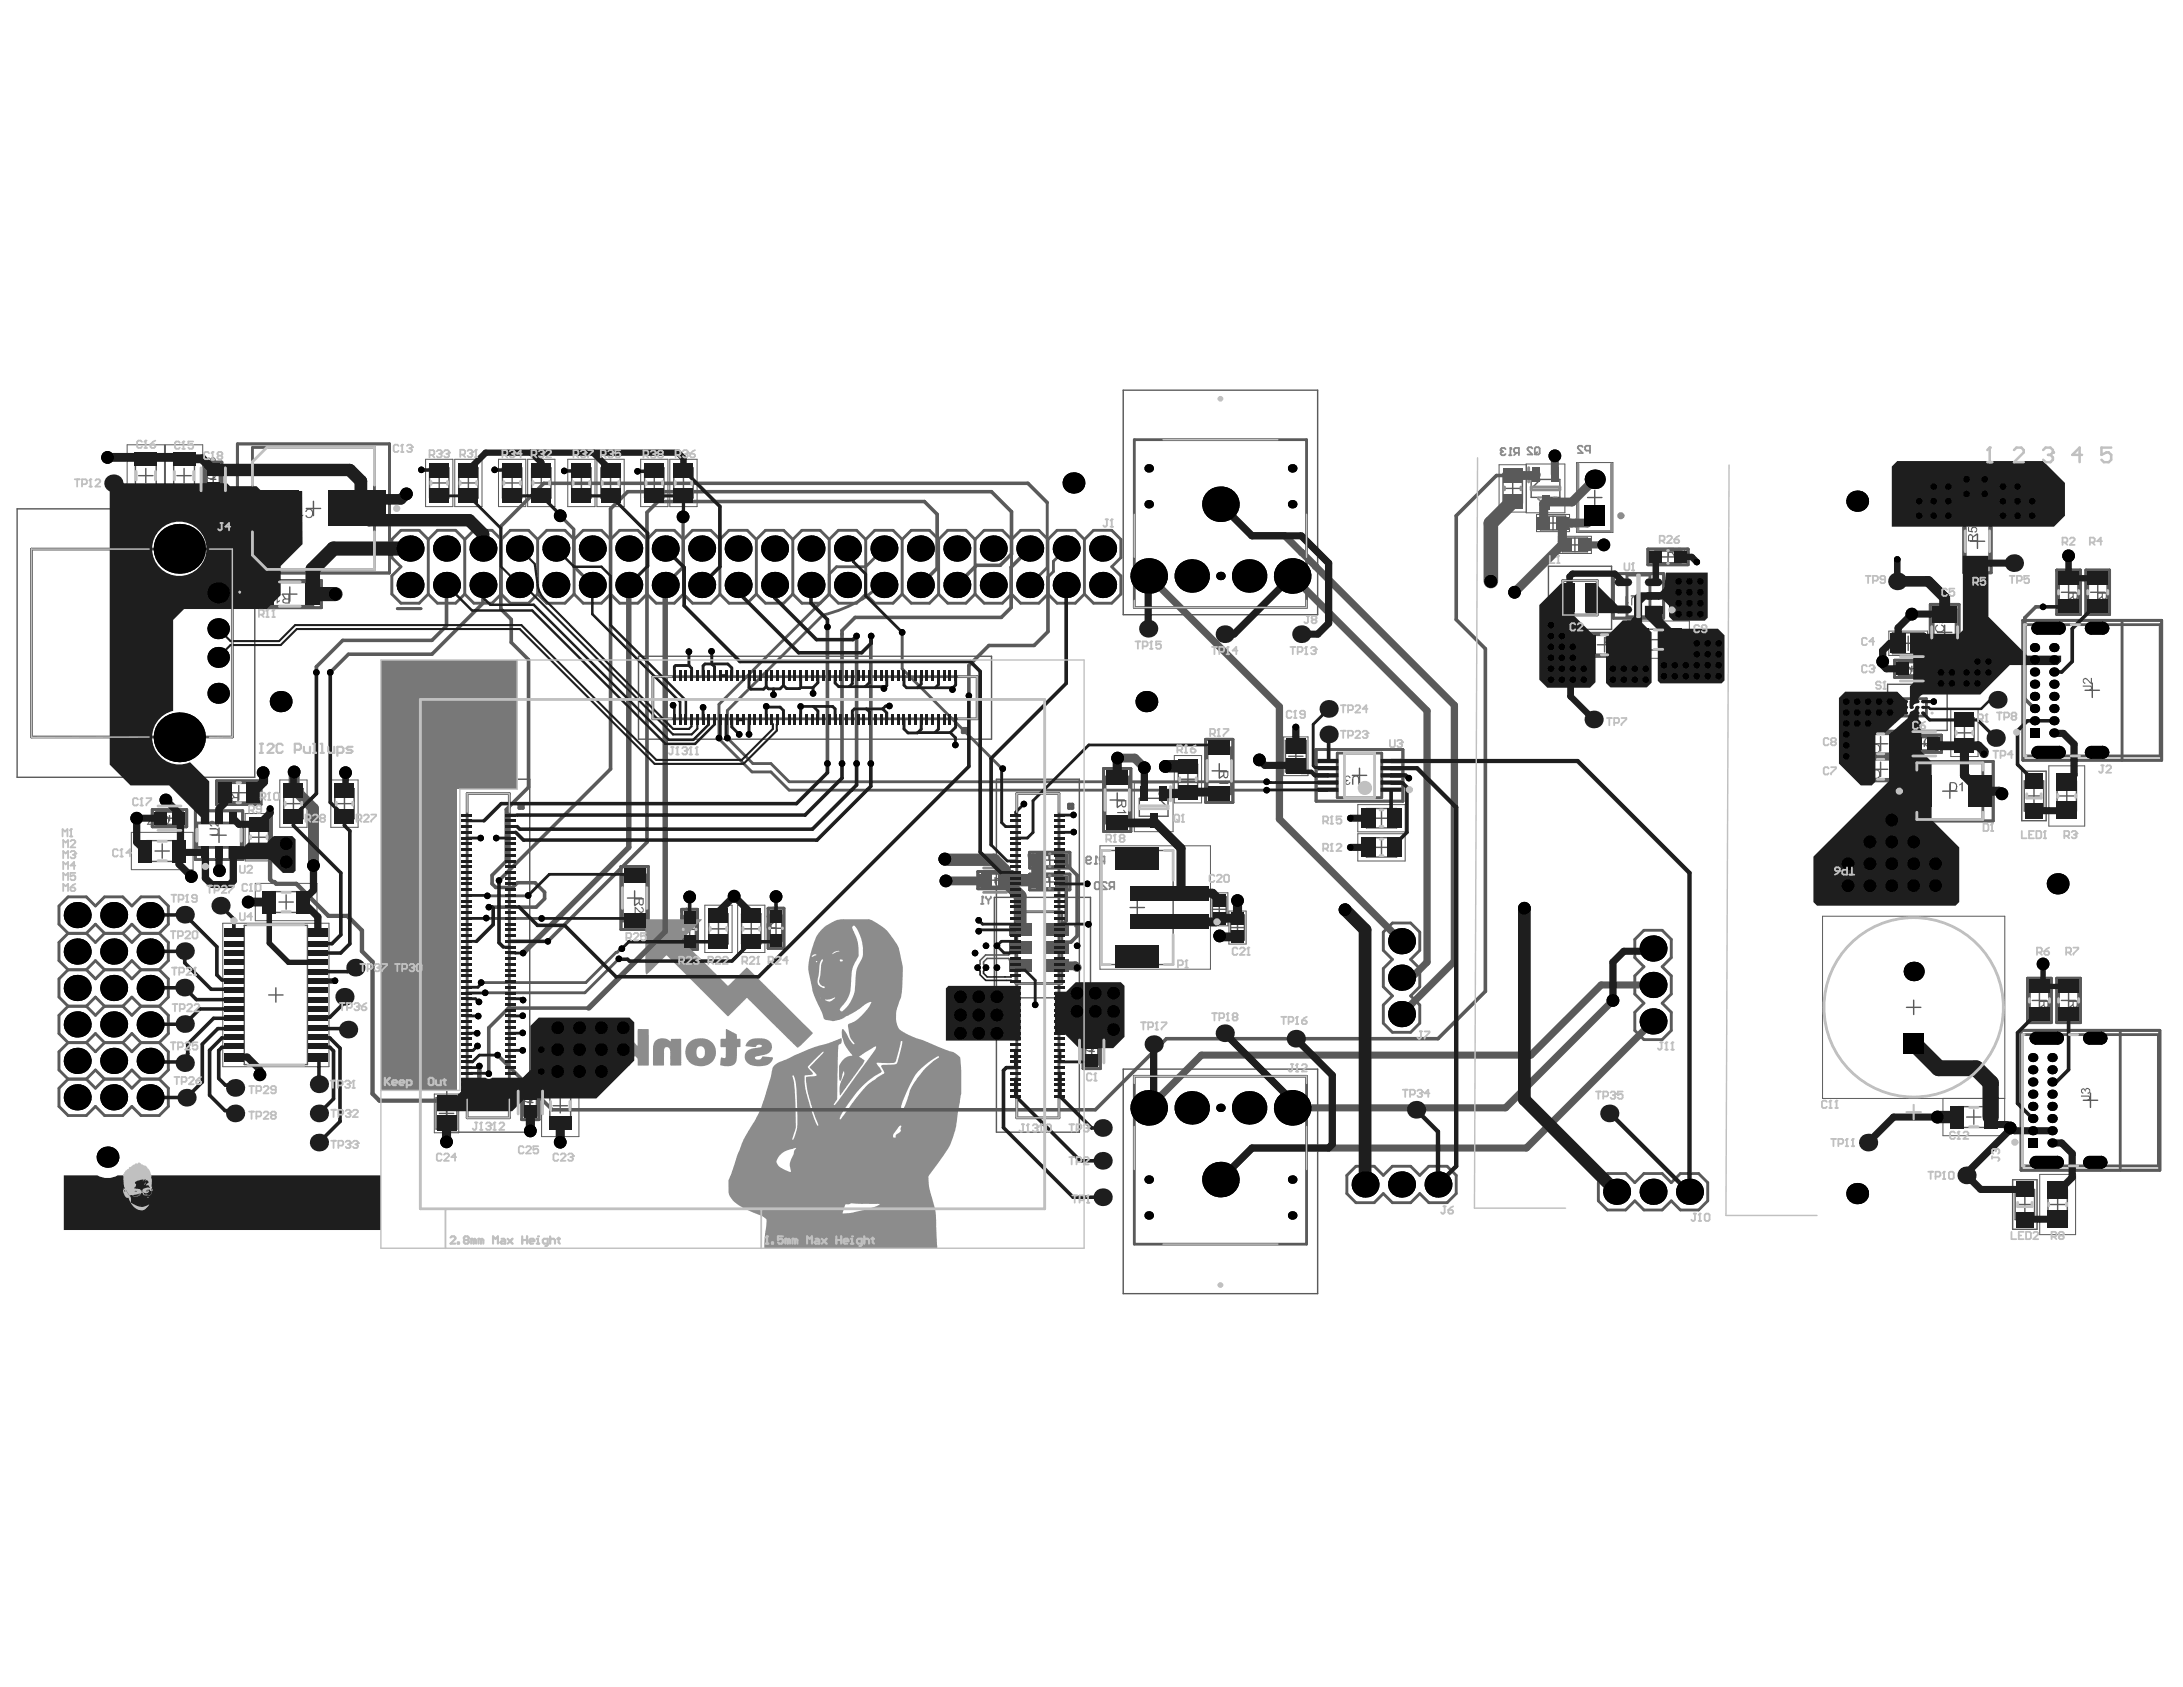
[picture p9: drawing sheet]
<svg xmlns="http://www.w3.org/2000/svg" width="279mm" height="216mm" viewBox="0 0 279 216" stroke-linecap="round" stroke-linejoin="round" font-family="sans-serif">
<g fill="none" stroke="#5a5a5a" stroke-width=".18">
<path d="M202 59.4v8.6h4.3v-8.6M192.4 60.6h2.5v3.8h-2.5zM192.7 62.5h1.8M193.6 61.6v1.8M196 61.4h3.6v2.3h-3.6zM197.2 66.1h3.2v1.7h-3.2zM197.2 61.4l-1.2 1.2M197.9 66.9h1.8M198.8 66.1v1.7M200 68.9h3.2v1.7h-3.2zM200.7 69.7h1.8M201.6 68.9v1.7"/>
<path d="M203.2 63.7h1.8M204.1 62.8v1.8M127 112.6h.7M127.3 114.8h12.3v12.9h-12.3zM127.4 112.3v.7M133.4 110.1h1.9M133.4 112.9h1.9M134.4 109.2v1.8M134.4 112v1.8"/>
</g>
<path d="M125.2 111.5h4.4v2.2h-4.4zM125.7 111.8h3.3v1.7h-3.3zM130 116.7h5.9v9.2h-5.9zM131.8 109.1h5.1v2h-5.1zM131.8 111.9h5.1v2h-5.1zM132.8 109.3h3.1v1.6h-3.1zM132.8 112.1h3.1v1.6h-3.1z" fill="none" stroke="#5a5a5a" stroke-width=".36"/>
<path d="M195.3 59.4h5v6.2h-5zM195.4 59.5h-3.5v6h3.5M201.8 59.2h4.6v8.9h-4.6zM196.7 65.8h4.2v2.2h-4.2zM199.5 68.6h4.2v2.2h-4.2z" fill="none" stroke="#5a5a5a" stroke-width=".13"/>
<g fill="#5a5a5a">
<path d="M127.4 112.6a.55 .55 0 0 1 .5-.3 .55 .55 0 0 1 .5 .4h-.2a.38 .38 0 0 0-.5-.2 .38 .38 0 0 0-.2 .5 .36 .36 0 0 0 .3 .4 .36 .36 0 0 0 .4-.2h.1a.54 .54 0 0 1-.7 .3 .54 .54 0 0 1-.2-.8z"/>
<path d="M128.5 112.3h.8v.2h-.6l.2 .2a.44 .44 0 0 1 .2 .8h-.1a.31 .31 0 0 1-.3 0 .31 .31 0 0 1-.2-.3h.2a.23 .23 0 0 0 .3 .2 .23 .23 0 0 0 0-.4l-.4-.4z"/>
<path d="M129.4 112.3h.8v.2h-.6l.2 .2a.55 .55 0 0 1 .3 .7 .42 .42 0 0 1-.7-.2h.2a.22 .22 0 0 0 .3 .1 .22 .22 0 0 0 0-.3l-.4-.4z"/>
<path d="M132.7 108.9l.4 .3v.1l-.3-.2v1h-.1z"/>
<path d="M132.5 111.9a.39 .39 0 0 1 .4-.2 .39 .39 0 0 1 .3 .3h-.1a.24 .24 0 0 0-.4-.1 .24 .24 0 0 0 0 .4l.5 .4v.2h-.8v-.2h.7l-.3-.2a.47 .47 0 0 1-.3-.6z"/>
<path d="M133.6 109.1h.1h.5v.3h-.5zM133.4 109.1a.35 .35 0 0 0 .3 .5l-.4 .5h.2l.3-.5h.4v.5h.2v-1.2h-.8z"/>
<path d="M131.6 109.3a.3 .3 0 0 1 .6 0 .3 .3 0 0 1-.6 0zM131.6 109.1l-.1 .3a.54 .54 0 0 0 .6 .7l.2-.2v-.1h-.2a.23 .23 0 0 1-.3 .2 .23 .23 0 0 1-.1-.3v-.2a.37 .37 0 0 0 .6-.1 .37 .37 0 0 0-.4-.5z"/>
<path d="M133.6 111.9h.1h.5v.3h-.5zM133.4 111.9a.35 .35 0 0 0 .3 .5l-.4 .5h.2l.3-.5h.4v.5h.2v-1.2h-.8z"/>
<path d="M131.8 111.9l.1-.1a.59 .59 0 0 1 0 1 .52 .52 0 0 1-.2-.7zM131.6 111.9v.2a.51 .51 0 0 0 0 .6 .51 .51 0 0 0 .5 .2l.1-.1 .1-.4a.51 .51 0 0 0-.5-.7z"/>
</g>
<g fill="none" stroke="#5a5a5a" stroke-width=".18">
<path d="M17.3 58.9h2.7v4h-2.7zM18.7 60v1.8M22.2 58.9h2.7v4h-2.7zM23.6 60v1.8M55 59.9h2.5v3.8h-2.5zM58.7 59.9h2.5v3.8h-2.5zM64.3 59.9h2.5v3.8h-2.5zM68 59.9h2.5v3.8h-2.5zM73.2 59.9h2.5v3.8h-2.5zM76.9 59.9h2.5v3.8h-2.5zM82.5 59.9h2.5v3.8h-2.5zM86.2 59.9h2.5v3.8h-2.5z"/>
<path d="M143.8 49.9h24.8v28.8h-24.8zM2.2 65.1h30.4v34.4h-30.4zM17.7 60.9h1.9M22.6 60.9h1.9M27 61.3h.6M27.3 61v.7M36.2 76h1.8M37.1 75.1v1.8M39.2 65.1h1.8M40.1 64.2v1.8M55.3 61.8h1.8M56.2 60.9v1.8"/>
<path d="M59 61.8h1.9M59.9 60.9v1.8M64.6 61.8h1.9M65.5 60.9v1.8M68.4 61.8h1.8M69.3 60.9v1.8M73.5 61.8h1.8M74.4 60.9v1.8M77.2 61.8h1.9M78.1 60.9v1.8M82.8 61.8h1.9M83.7 60.9v1.8"/>
<path d="M86.6 61.8h1.8M87.5 60.9v1.8M198.2 72.5h8.1v8h-8.1zM208.8 76.3h1.8M209.7 75.3v1.9M212.6 71.3h1.8M213.5 70.4v1.8M252.2 69.3h1.8M253.1 68.4v1.8M263.8 75.8h1.9M264.8 74.9v1.8M267.6 75.8h1.8"/>
<path d="M268.5 74.9v1.8M57.2 99.7h10.6v45.2h-10.6zM81.7 84h45.2v10.6h-45.2zM127.5 99.7h10.6v45.2h-10.6zM150.8 97.8h2.5v3.9h-2.5zM151.1 99.7h1.9M152 98.8v1.8M155.1 98.7h1.9M156.1 97.7v1.9M164.5 94.8h2.7v4h-2.7zM164.9 96.8h1.9M165.9 95.9v1.8"/>
<path d="M173.1 99.2h1.8M174 98.3v1.8M204.4 82.5h1.9M205.4 81.6v1.8M210.3 80.5h4v2.7h-4zM211.4 81.9h1.8M212.3 80.9v1.9M239.8 95.2h1.8M239.8 98.5h1.8M240.7 94.3v1.8M240.7 97.5v1.9M241.6 87.6h7.6v5.9h-7.6z"/>
<path d="M242.2 81h4v2.7h-4zM243.3 82.3h1.8M244.2 81.4v1.8M244.4 85.6h.6M244.7 85.3v.6M246 95.2h.6M246.3 94.9v.6M248 80.9h1.8M248.9 80v1.8M250.2 91.9h2.5v3.8h-2.5zM250.5 93.8h1.8M251.4 92.9v1.8"/>
<path d="M258.8 98.7h3.1v6.3h-3.1zM259.1 99.9h2.5v3.9h-2.5zM263.3 99.9h2.5v3.9h-2.5zM266.9 88.3h1.8M267.8 87.4v1.9M18.7 107.6h4.1v2.6h-4.1zM19.8 108.9h1.9M20.8 108v1.8M21.4 104.7h.6M21.7 104.4v.6M27.1 106.9h1.9M28 106v1.8"/>
<path d="M29.6 101.5h1.9M30.6 100.5v1.9M31.3 118.4h8v17.8h-8zM31.9 105.2h2.5v3.9h-2.5zM32.2 107.1h1.8M33.1 106.2v1.9M34.6 114.1h4v2.7h-4zM35.7 115.4h1.8M36.3 100.9h2.5v3.9h-2.5zM36.6 114.5v1.9M36.6 102.8h1.9M37.6 101.9v1.9"/>
<path d="M42.8 100.9h2.5v3.9h-2.5zM43.2 102.8h1.8M44.1 101.9v1.9M80.3 114.9h1.8M81.2 114v1.8M87.3 118.9h1.9M88.3 118v1.9M90.7 116.9h2.5v3.9h-2.5zM91 118.9h1.9M92 118v1.8M94.9 116.9h2.5v3.9h-2.5zM95.2 118.9h1.9"/>
<path d="M96.2 118v1.8M98.4 118.8h1.8M99.3 117.9v1.8M141 108.8h2.5v.1l6.6-.1v14.6h-2.5v-.1l-6.6 .1zM142.1 102.4h1.8M143 101.5v1.8M144.6 116.1h1.9M145.6 115.2v1.9M145.8 102.2h3.7v2.3h-3.7zM148.3 102.2l1.2 1.2M150.1 113.8h3.7v1h-3.7M150.1 117.5h3.7v.9h-3.7"/>
<path d="M155.2 116.4h1.7M155.2 114.8h1.7v3.2h-1.7zM156.1 115.5v1.8M157.5 118.7h1.8M157.5 117.1h1.8v3.2h-1.8zM158.4 117.8v1.8M174.9 103.5h3.8v2.5h-3.8zM174.9 107.2h3.8v2.5h-3.8zM175.9 104.7h1.8M175.9 108.4h1.8M176.8 103.8v1.8M176.8 107.5v1.9"/>
<path d="M248.6 101.3h1.9M249.6 100.3v1.9M259.4 101.9h1.8M260.3 100.9v1.9M263.6 101.9h1.8M264.5 100.9v1.9M34.4 127.3h1.8M35.3 126.4v1.9M70.4 139.5h2.6v4h-2.6zM139.4 134.6h.7M139.7 134.2v.7M143.8 136.8h24.8v28.8h-24.8z"/>
<path d="M244 128.9h1.8M244.9 128v1.8M260.1 128h1.8M261 127.1v1.9M263.8 128h1.9M264.8 127.1v1.9M267.6 139.9v1.8M55.8 140.5h2.7v4h-2.7zM56.2 142.5h1.9M57.2 141.6v1.8M67.5 141.1h.7M67.9 140.8v.6"/>
<path d="M70.8 141.5h1.8M71.7 140.6v1.8M250.6 141.6h4v2.7h-4zM251.7 143h1.8M252.6 142v1.9M257.6 151h3.1v6.3h-3.1zM257.9 152.2h2.5v3.9h-2.5zM258.2 154.2h1.9M259.2 153.2v1.9M262.1 152.2h2.5v3.9h-2.5zM262.4 154.2h1.9M263.4 153.2v1.9"/>
<path d="M266.6 140.8h1.9"/>
<circle cx="244.9" cy="128.9" r="11.5"/>
</g>
<g fill="none" stroke="#5a5a5a" stroke-width=".36">
<path d="M26.2 59.1h2.2v4.4h-2.2zM26.4 59.7h1.8v3.3h-1.8zM30.4 56.8h19.5v16.5h-19.5zM32.3 57.3h15.6v15.6h-15.6zM145.2 56.3h22v21.5h-22zM4 70.3h25.7v24h-25.7zM33 74.3h8.1v3.5h-8.1zM34.2 74.5h5.8v3.1h-5.8zM200 74.3h4.4v4.4h-4.4zM206.5 73.4h6.4v5.7h-6.4zM208.2 73.6h3v5.3h-3zM210.9 70.3h5.2v2h-5.2z"/>
<path d="M211.9 70.4h3.1v1.7h-3.1zM247.1 77.3h3.6v7.2h-3.6zM247.4 78h3v5.9h-3zM251.3 65.2h3.5v8.1h-3.5zM251.5 66.3h3.2v5.9h-3.2zM258.9 79.4h17.8v17.9h-17.8zM259.1 79.9h17.4v16.8h-17.4zM263.2 73h3.1v5.6h-3.1zM263.5 73.8h2.5v4h-2.5zM267 73h3v5.6h-3zM267.2 73.8h2.6v4h-2.6zM271.6 79.4v17.9"/>
<path d="M27.7 99.9h5.7v3.1h-5.7zM83.6 86.6h41.5v5.4h-41.5zM141.2 98.3h3.5v8.1h-3.5zM141.4 99.4h3.2v5.9h-3.2zM154.3 94.6h3.5v8.1h-3.5zM154.5 95.7h3.1v5.9h-3.1zM168.4 95.9h11.2v6.6h-11.2zM171.2 96.4h5.6v5.7h-5.6zM202.8 81h5.1v3h-5.1zM203.4 81.2h3.9v2.6h-3.9zM238.1 93.7h5.2v3h-5.2zM238.1 97h5.2v2.9h-5.2z"/>
<path d="M238.7 93.9h4v2.6h-4zM238.7 97.2h4v2.5h-4zM242.5 84.5h4.4v2.2h-4.4zM243.1 84.7h3.2v1.8h-3.2zM243.4 89.4h3.2v2.2h-3.2zM244 97.4h11.1v7.7h-11.1zM244.1 94.1h4.4v2.2h-4.4zM244.7 94.3h3.2v1.8h-3.2zM245.3 97.6h8.5v7.3h-8.5zM19.5 103.6h4.4v2.2h-4.4zM20.1 103.8h3.2v1.8h-3.2zM25 103.8h6.1v6.2h-6.1z"/>
<path d="M25.2 105.3h5.7v3.1h-5.7zM28.5 100.2h4.1v2.5h-4.1zM59.8 101.6h5.4v41.5h-5.4zM79.5 110.9h3.5v8.1h-3.5zM79.7 112h3.1v5.9h-3.1zM87.3 116.4h2v5.1h-2zM87.4 117.4h1.7v3.1h-1.7zM98.3 116.2h2v5.2h-2zM98.5 117.2h1.7v3.2h-1.7zM130.1 101.6h5.4v41.5h-5.4zM66.8 138.9h2.2v4.4h-2.2zM67 139.5h1.8v3.2h-1.8z"/>
<path d="M138.6 132.4h2.2v4.4h-2.2zM138.9 132.9h1.7v3.3h-1.7zM145.2 137.7h22v21.5h-22zM258.7 131.9h17.7v17.9h-17.7zM258.9 132.4h17.4v16.8h-17.4zM259.5 125.2h3v5.7h-3zM259.7 126h2.6v4.1h-2.6zM263.2 125.2h3.1v5.7h-3.1zM263.5 126h2.5v4.1h-2.5zM271.4 131.9v17.9"/>
</g>
<g fill="none" stroke="#5a5a5a" stroke-width=".13">
<path d="M16.3 56.9h4.7v7.9h-4.7zM21.2 56.9h4.7v7.9h-4.7zM54.5 58.8h3.5v6h-3.5zM58.2 58.8h3.5v6h-3.5zM63.8 58.8h3.5v6h-3.5zM67.5 58.8h3.5v6h-3.5zM72.7 58.8h3.5v6h-3.5zM76.4 58.8h3.5v6h-3.5zM82 58.8h3.5v6h-3.5zM85.7 58.8h3.5v6h-3.5zM208.3 79.5h7.9v4.7h-7.9zM35.8 99.8h3.5v6.1h-3.5z"/>
<path d="M42.3 99.8h3.5v6.1h-3.5zM150.3 96.7h3.5v6.1h-3.5zM164.3 94.3h3.1v5h-3.1zM241.7 80.8h5v3.1h-5zM249.7 90.8h3.5v6h-3.5zM262.2 98h4.6v7.7h-4.6zM16.8 106.5h7.9v4.8h-7.9zM28.5 118.2h13.6v18.3h-13.6zM31.4 104.1h3.5v6.1h-3.5zM32.7 113.1h7.9v4.7h-7.9zM90.2 115.8h3.5v6.1h-3.5zM94.4 115.8h3.5v6.1h-3.5z"/>
<path d="M140.8 108.2h14.1v15.8h-14.1zM145.2 100.2h4.9v6.2h-4.9zM155 114.3h2.2v4.2h-2.2zM157.3 116.6h2.2v4.2h-2.2zM173.8 103h6v3.5h-6zM173.8 106.7h6v3.5h-6zM69.3 137.6h4.8v7.9h-4.8zM55.6 140h3.1v5h-3.1zM248.7 140.6v4.7h7.9v-28h-23.3v23.3h23.3M261.1 150.3h4.6v7.7h-4.6z"/>
</g>
<g fill="none" stroke="#5a5a5a" stroke-width=".37">
<path d="M50.9 77.9h3M54.8 69l-1.1-1.1h-2.4l-1.1 1.1v2.4l1.1 1.1-1.1 1.2v2.3l1.1 1.2h2.4l1.1-1.2M54.8 76l1.2 1.2h2.3l1.2-1.2M54.8 69l1.2-1.1h2.3l1.2 1.1M54.8 69v7M59.5 76l1.1 1.2h2.4l1.1-1.2M59.5 69l1.1-1.1h2.4l1.1 1.1M59.5 69v7M64.1 76l1.2 1.2h2.3l1.2-1.2M64.1 69l1.2-1.1h2.3l1.2 1.1M64.1 69v7M68.8 76l1.2 1.2h2.3l1.2-1.2"/>
<path d="M68.8 69l1.2-1.1h2.3l1.2 1.1M68.8 69v7M73.5 76l1.1 1.2h2.4l1.1-1.2M73.5 69l1.1-1.1h2.4l1.1 1.1M73.5 69v7M78.1 76l1.2 1.2h2.3l1.2-1.2M78.1 69l1.2-1.1h2.3l1.2 1.1M78.1 69v7M82.8 76l1.2 1.2h2.3l1.2-1.2M82.8 69l1.2-1.1h2.3l1.2 1.1M82.8 69v7M87.5 76l1.1 1.2h2.4l1.1-1.2"/>
<path d="M87.5 69l1.1-1.1h2.4l1.1 1.1M87.5 69v7M92.1 76l1.2 1.2h2.3l1.2-1.2M92.1 69l1.2-1.1h2.3l1.2 1.1M92.1 69v7M96.8 76l1.2 1.2h2.3l1.2-1.2M96.8 69l1.2-1.1h2.3l1.2 1.1M96.8 69v7M101.5 76l1.1 1.2h2.4l1.1-1.2M101.5 69l1.1-1.1h2.4l1.1 1.1M101.5 69v7M106.1 76l1.2 1.2h2.3l1.2-1.2"/>
<path d="M106.1 69l1.2-1.1h2.3l1.2 1.1M106.1 69v7M110.8 76l1.2 1.2h2.3l1.2-1.2M110.8 69v7M110.8 69l1.2-1.1h2.3l1.2 1.1M115.5 76l1.1 1.2h2.4l1.1-1.2M115.5 69v7M115.5 69l1.1-1.1h2.4l1.1 1.1M120.1 76l1.2 1.2h2.3l1.2-1.2M120.1 69v7M120.1 69l1.2-1.1h2.3l1.2 1.1M124.8 76l1.2 1.2h2.3l1.2-1.2"/>
<path d="M124.8 69v7M124.8 69l1.2-1.1h2.3l1.2 1.1M129.5 76l1.1 1.2h2.4l1.1-1.2M129.5 69v7M129.5 69l1.1-1.1h2.4l1.1 1.1M134.1 76l1.2 1.2h2.3l1.2-1.2M134.1 69v7M134.1 69l1.2-1.1h2.3l1.2 1.1M138.8 69l1.2-1.1h2.3l1.2 1.1v2.4l-1.2 1.1 1.2 1.2v2.3l-1.2 1.2h-2.3l-1.2-1.2M138.8 69v7M8.7 119.4l-1.2-1.1v-2.4l1.2-1.1h2.3l1.2 1.1 1.2-1.1h2.3l1.2 1.1 1.1-1.1h2.4l1.1 1.1v2.4l-1.1 1.1M8.7 119.4l-1.2 1.2v2.3l1.2 1.2"/>
<path d="M8.7 119.4h2.3M11 119.4l1.2-1.1 1.2 1.1M11 119.4l1.2 1.2 1.2-1.2M13.4 119.4h2.3M15.7 119.4l1.2-1.1 1.1 1.1M15.7 119.4l1.2 1.2 1.1-1.2M18 119.4h2.4M20.4 119.4l1.1 1.2v2.3l-1.1 1.2M177 119.3l1.2-1.2h2.3l1.2 1.2v2.3l-1.2 1.2 1.2 1.2v2.3l-1.2 1.2 1.2 1.1v2.4l-1.2 1.1h-2.3l-1.2-1.1v-2.4l1.2-1.1-1.2-1.2v-2.3l1.2-1.2-1.2-1.2zM8.7 124.1l-1.2 1.2v2.3l1.2 1.2M8.7 128.8l-1.2 1.1v2.4l1.2 1.1M8.7 133.4l-1.2 1.2v2.3l1.2 1.2"/>
<path d="M8.7 138.1l-1.2 1.2v2.3l1.2 1.2h2.3l1.2-1.2 1.2 1.2h2.3l1.2-1.2 1.1 1.2h2.4l1.1-1.2v-2.3l-1.1-1.2M8.7 124.1h2.3M8.7 128.8h2.3M8.7 133.4h2.3M8.7 138.1h2.3M11 124.1l1.2-1.2 1.2 1.2M11 124.1l1.2 1.2 1.2-1.2M11 128.8l1.2-1.2 1.2 1.2M11 138.1l1.2-1.2 1.2 1.2M11 128.8l1.2 1.1 1.2-1.1M11 133.4l1.2-1.1 1.2 1.1M11 133.4l1.2 1.2 1.2-1.2"/>
<path d="M11 138.1l1.2 1.2 1.2-1.2M13.4 124.1h2.3M13.4 128.8h2.3M13.4 133.4h2.3M13.4 138.1h2.3M15.7 124.1l1.2-1.2 1.1 1.2M15.7 128.8l1.2-1.2 1.1 1.2M15.7 124.1l1.2 1.2 1.1-1.2M15.7 133.4l1.2-1.1 1.1 1.1M15.7 128.8l1.2 1.1 1.1-1.1M15.7 138.1l1.2-1.2 1.1 1.2M15.7 133.4l1.2 1.2 1.1-1.2"/>
<path d="M15.7 138.1l1.2 1.2 1.1-1.2M18 124.1h2.4M18 128.8h2.4M18 133.4h2.4M18 138.1h2.4M20.4 124.1l1.1 1.2v2.3l-1.1 1.2M20.4 128.8l1.1 1.1v2.4l-1.1 1.1M20.4 133.4l1.1 1.2v2.3l-1.1 1.2M209.2 120.2l1.2-1.1h2.3l1.2 1.1v2.4l-1.2 1.1 1.2 1.2v2.3l-1.2 1.2 1.2 1.2v2.3l-1.2 1.1h-2.3l-1.2-1.1v-2.3l1.2-1.2-1.2-1.2v-2.3l1.2-1.2-1.2-1.1zM172.4 150.4l1.1-1.1h2.4l1.1 1.1 1.2-1.1h2.3l1.2 1.1 1.2-1.1h2.3l1.2 1.1v2.4l-1.2 1.1h-2.3l-1.2-1.1-1.2 1.1h-2.3l-1.2-1.1-1.1 1.1h-2.4l-1.1-1.1zM204.6 151.4l1.1-1.2h2.4l1.1 1.2 1.2-1.2h2.3l1.2 1.2 1.2-1.2h2.3l1.2 1.2v2.3l-1.2 1.2h-2.3l-1.2-1.2-1.2 1.2h-2.3l-1.2-1.2-1.1 1.2h-2.4l-1.1-1.2z"/>
</g>
<g fill="#5a5a5a">
<path d="M39.2 65.2l.2-.1a.61 .61 0 0 1 .7 .5 .61 .61 0 0 1-.5 .7l-.5-.2v-.1l.1-.1a.39 .39 0 0 0 .6 .2 .39 .39 0 0 0 .1-.5 .35 .35 0 0 0-.3-.4 .35 .35 0 0 0-.4 .3h-.2z"/>
<path d="M38.4 65.1h.1v1l.3-.2v.1l-.3 .3h-.1z"/>
<path d="M37.4 65.2a.41 .41 0 0 1 .6 .2h-.1a.24 .24 0 0 0-.3-.2 .24 .24 0 0 0-.2 .3 .24 .24 0 0 0 .3 .2v.1a.2 .2 0 0 0-.3 .2 .2 .2 0 0 0 .3 .2 .2 .2 0 0 0 .1-.2h.2a.32 .32 0 0 1-.5 .3 .32 .32 0 0 1 0-.6 .3 .3 0 0 1-.3-.2 .3 .3 0 0 1 .2-.3z"/>
<path d="M87.1 117.2a.48 .48 0 0 1 .7 .2l.3 .3v-.6h.1v.8l-.2-.1-.2-.2a.56 .56 0 0 0-.5-.3 .22 .22 0 0 0-.1 .2 .22 .22 0 0 0 .2 .2v.1a.38 .38 0 0 1-.3-.6z"/>
<path d="M87.1 116.3l.1-.1h.3l.1 .2a.37 .37 0 0 1 .5-.1 .37 .37 0 0 1 0 .5l-.2 .1v-.1a.24 .24 0 0 0 .2-.3 .24 .24 0 0 0-.3-.2 .24 .24 0 0 0-.1 .4l-.2-.1a.19 .19 0 0 0-.2-.2 .19 .19 0 0 0-.2 .2 .19 .19 0 0 0 .3 .1l-.1 .2a.42 .42 0 0 1-.2-.6z"/>
<path d="M156.1 100.2h.8l-.1-.3h.1l.3 .4h-1.1z"/>
<path d="M156.1 100.9l.5 .1 .4 .3v-.6h.2v.8l-.7-.4-.4-.1z"/>
<path d="M67.1 140.3l.1-.2h.1l.1 .2a.39 .39 0 0 0-.2 .5 .39 .39 0 0 0 .5 .2 .35 .35 0 0 0 .4-.4 .35 .35 0 0 0-.3-.3v-.2a.56 .56 0 0 1 .3 .7 .56 .56 0 0 1-.8 .2 .57 .57 0 0 1-.2-.7z"/>
<path d="M67.1 139.3a.65 .65 0 0 1 .8 .3l.2 .2v-.6h.1v.8l-.3-.2a.67 .67 0 0 0-.7-.4l-.1 .1v.2l.3 .1v.1a.41 .41 0 0 1-.3-.6z"/>
<path d="M67 138.3h.2v.5l.3 .1a.39 .39 0 0 1 .1-.6 .39 .39 0 0 1 .6 .2 .39 .39 0 0 1-.3 .5v-.1a.25 .25 0 0 0 .1-.3 .25 .25 0 0 0-.3-.2 .25 .25 0 0 0-.1 .4v.2l-.6-.1z"/>
<path d="M138.9 133.8l.2-.2h.1v.1a.39 .39 0 0 0-.2 .5 .39 .39 0 0 0 .5 .2 .35 .35 0 0 0 .4-.3 .35 .35 0 0 0-.3-.4l.1-.2a.56 .56 0 0 1 .3 .8 .56 .56 0 0 1-.8 .2 .56 .56 0 0 1-.3-.7z"/>
<path d="M138.8 132.9h1.3v.1h-1l.2 .3h-.2z"/>
<path d="M243.7 85.5h.1a.55 .55 0 0 1 .7-.1 .55 .55 0 0 1 .1 .8 .5 .5 0 0 1-.5 .3 .5 .5 0 0 1-.4-.3l.1-.1a.39 .39 0 0 0 .5 .2 .39 .39 0 0 0 .2-.5 .35 .35 0 0 0-.3-.4 .35 .35 0 0 0-.4 .3l-.2-.1z"/>
<path d="M242.8 85.4a.42 .42 0 0 1 .7 .2h-.2a.23 .23 0 0 0-.2-.2 .23 .23 0 0 0-.2 .3 .23 .23 0 0 0 .3 .1v.2a.21 .21 0 0 0-.3 .1 .21 .21 0 0 0 .2 .3 .21 .21 0 0 0 .2-.2h.2a.33 .33 0 0 1-.5 .3 .33 .33 0 0 1-.1-.6l-.2-.2z"/>
<path d="M247.7 80.1l.2-.2h.1l.1 .2a.39 .39 0 0 0-.3 .5 .39 .39 0 0 0 .6 .2 .35 .35 0 0 0 .4-.3 .35 .35 0 0 0-.4-.4l.1-.2a.48 .48 0 0 1 .3 .6 .57 .57 0 0 1-.8 .4 .53 .53 0 0 1-.3-.8z"/>
<path d="M247.7 79.1h.1v.4l.3 .1a.38 .38 0 0 1 .2-.5 .38 .38 0 0 1 .5 .1v.1a.35 .35 0 0 1-.3 .5v-.2a.25 .25 0 0 0 .2-.4 .25 .25 0 0 0-.5 .1v.2l.1 .1v.2l-.6-.2z"/>
<path d="M246.3 94.6a.57 .57 0 0 1 1 .1h-.2v-.1a.42 .42 0 0 0-.6 0 .42 .42 0 0 0 0 .6 .35 .35 0 0 0 .3 .2 .35 .35 0 0 0 .4-.3l.1 .1a.55 .55 0 0 1-.8 .3 .55 .55 0 0 1-.2-.8z"/>
<path d="M239.8 98.6a.58 .58 0 0 1 .7 .1 .58 .58 0 0 1 0 .8 .58 .58 0 0 1-.8 0v-.1l.1-.1a.39 .39 0 0 0 .5 .2 .39 .39 0 0 0 .2-.5 .35 .35 0 0 0-.3-.4 .35 .35 0 0 0-.4 .3h-.1z"/>
<path d="M239.2 98.5h.1v.4l-.4 .6h.6v.1h-.8l.4-.5z"/>
<path d="M239.8 95.3a.58 .58 0 0 1 .7 .1 .58 .58 0 0 1 0 .8 .58 .58 0 0 1-.8 0v-.1l.1-.1a.39 .39 0 0 0 .5 .3 .39 .39 0 0 0 .2-.6 .35 .35 0 0 0-.3-.4 .35 .35 0 0 0-.4 .3h-.1z"/>
<path d="M20.8 104.5a.59 .59 0 0 1 .9 .3 .59 .59 0 0 1-.5 .8h-.3l-.2-.2v-.1l.1-.1a.39 .39 0 0 0 .5 .2 .39 .39 0 0 0 .2-.5 .35 .35 0 0 0-.3-.4 .35 .35 0 0 0-.4 .3h-.2z"/>
<path d="M20 104.4h.1v.9l.3-.2v.2l-.2 .1-.1 .2h-.1z"/>
<path d="M19.3 104.4h.1v.4l-.4 .6h.6v.2h-.8l.4-.7z"/>
<path d="M26.5 60.5l.1-.1h.1l.1 .1a.39 .39 0 0 0-.2 .5 .39 .39 0 0 0 .5 .2 .35 .35 0 0 0 .4-.3 .35 .35 0 0 0-.3-.4v-.2a.56 .56 0 0 1 .3 .8 .56 .56 0 0 1-.8 .2 .56 .56 0 0 1-.2-.8z"/>
<path d="M26.4 59.7h1.2v.1h-.9l.2 .3h-.2z"/>
<path d="M266.6 87.7h.8a.31 .31 0 0 1 .3 .3 .31 .31 0 0 1-.3 .3v-.1a.15 .15 0 0 0 .2 0 .15 .15 0 0 0 0-.2v-.1h-1z"/>
<path d="M266.6 86.9a.48 .48 0 0 1 .8 .2l.2 .3v-.6h.1v.8l-.1-.1-.2-.2a.56 .56 0 0 0-.6-.4 .22 .22 0 0 0-.1 .3 .22 .22 0 0 0 .2 .2v.1a.4 .4 0 0 1-.3-.6z"/>
<path d="M266.3 140.2h.8a.31 .31 0 0 1 .4 .3 .31 .31 0 0 1-.3 .3v-.1a.15 .15 0 0 0 .2-.1 .15 .15 0 0 0 0-.2l-.1-.1h-1z"/>
<path d="M266.3 139.5a.3 .3 0 0 1 .3-.2 .3 .3 0 0 1 .3 .2 .31 .31 0 0 1 .3-.3 .31 .31 0 0 1 .3 .4 .33 .33 0 0 1-.3 .4v-.2a.24 .24 0 0 0 .2-.2 .24 .24 0 0 0-.3-.2 .24 .24 0 0 0-.2 .3l-.1-.1a.17 .17 0 0 0-.1-.1 .17 .17 0 0 0-.2 .1 .17 .17 0 0 0 .1 .2h.1l-.1 .2-.2-.2z"/>
<path d="M264.8 76.9l.2 .2a.67 .67 0 0 0 .7 .4l.1-.1v-.2l-.3-.1v-.1a.38 .38 0 0 1 .4 .3 .38 .38 0 0 1-.3 .4 .38 .38 0 0 1-.4-.3l-.4-.3v.6z"/>
<path d="M251.9 67.5h.1v.4l.3 .1a.38 .38 0 0 1 .2-.5 .38 .38 0 0 1 .5 .1v.1a.35 .35 0 0 1-.3 .4v-.1a.25 .25 0 0 0 .2-.4 .25 .25 0 0 0-.4 0l-.1 .1 .1 .3v.1l-.6-.1z"/>
<path d="M264.8 129.3l.4 .1 .5 .4v-.6h.2v.7h-.2l-.3-.2-.6-.2z"/>
<path d="M28.9 101.5h.1v.9l.3-.2v.2l-.3 .3h-.1z"/>
<path d="M35.4 76h.1v1l.3-.2v.2l-.3 .1v.1h-.1z"/>
<path d="M34.5 76h.1v1l.3-.2v.1l-.3 .3h-.1z"/>
<path d="M26.8 106h.7a.47 .47 0 0 1 .5 .4 .47 .47 0 0 1-.4 .5h-.8v-.1h.7a.31 .31 0 0 0 .4-.3 .31 .31 0 0 0-.4-.3h-.7z"/>
<path d="M26.9 105.1a.57 .57 0 0 1 .8 .3l.2 .2v-.6h.1v.8l-.4-.2a.48 .48 0 0 0-.6-.3l-.1 .2 .3 .1v.2a.46 .46 0 0 1-.3-.7z"/>
<path d="M173.1 99.4a.48 .48 0 0 1 .6-.1 .48 .48 0 0 1 .3 .5v.6h-.2v-.6a.31 .31 0 0 0-.3-.4 .31 .31 0 0 0-.3 .4v.6h-.2v-.7z"/>
<path d="M172.1 99.4h.1a.38 .38 0 0 1 .4-.1 .38 .38 0 0 1 .2 .3h-.1a.25 .25 0 0 0-.3-.2 .25 .25 0 0 0-.2 .2 .25 .25 0 0 0 .3 .3l.1-.1v.2a.2 .2 0 0 0-.3 .1 .2 .2 0 0 0 .2 .3 .2 .2 0 0 0 .2-.3h.1a.33 .33 0 0 1-.4 .4 .33 .33 0 0 1-.1-.6l-.2-.1z"/>
<path d="M250.8 100.4l.3-.3h.1v1.2h-.2v-.9l-.1 .1h-.1z"/>
<path d="M143 103.9h.9l-.2-.2 .2-.1 .3 .5h-1.2z"/>
<path d="M98.2 117a.65 .65 0 0 1 .8 .4l.2 .1v-.6h.1v.8l-.3-.2a.67 .67 0 0 0-.7-.4v.1v.2l.2 .1v.2a.41 .41 0 0 1-.3-.7z"/>
<path d="M81.2 116l.2 .1 .2 .2a.56 .56 0 0 0 .6 .4 .22 .22 0 0 0 .1-.3 .22 .22 0 0 0-.2-.2v-.1a.37 .37 0 0 1 .3 .3 .37 .37 0 0 1-.3 .4 .37 .37 0 0 1-.4-.2l-.3-.4v.6h-.2z"/>
<path d="M81.2 117.2l.3-.2v.1a.25 .25 0 0 0-.1 .4 .25 .25 0 0 0 .4-.1l.1-.1-.2-.1 .1-.2 .6 .1v.6h-.2v-.4l-.3-.1a.39 .39 0 0 1-.3 .6 .39 .39 0 0 1-.4-.5z"/>
<path d="M205.5 81.4a.53 .53 0 0 1 .8 .3h-.1a.39 .39 0 0 0-.5-.2 .39 .39 0 0 0-.2 .5 .35 .35 0 0 0 .3 .4 .35 .35 0 0 0 .4-.3h.2a.55 .55 0 0 1-.7 .4 .55 .55 0 0 1-.3-.7z"/>
<path d="M206.5 81.5a.39 .39 0 0 1 .7-.1 .39 .39 0 0 1-.2 .6l-.3 .4h.6v.1h-.8v-.2l.3-.2a.56 .56 0 0 0 .3-.5 .22 .22 0 0 0-.3-.2 .22 .22 0 0 0-.1 .3h-.2z"/>
<path d="M214.7 70.2a.4 .4 0 0 1 .6 .1 .4 .4 0 0 1-.2 .6l-.4 .2h.7v.2h-.8v-.2l.2-.2a.56 .56 0 0 0 .4-.6 .22 .22 0 0 0-.3-.1 .22 .22 0 0 0-.2 .2h-.1z"/>
<path d="M208.9 76.4a.5 .5 0 0 1 .5-.1 .5 .5 0 0 1 .3 .5v.7h-.2v-.7a.32 .32 0 0 0-.3-.4 .32 .32 0 0 0-.3 .4v.7h-.1v-1z"/>
<path d="M208 76.3h.2v.9l.2-.1v.1l-.3 .3h-.1z"/>
<path d="M183.6 151.1h.9v1h-.9z"/>
<path d="M178.9 151.1h.9v1h-.9z"/>
<path d="M174.2 151.1h1v1h-1z"/>
<path d="M178.9 129.3h.9v1h-.9z"/>
<path d="M178.9 124.7h.9v.9h-.9z"/>
<path d="M178.9 120h.9v.9h-.9z"/>
<path d="M206.4 152.1h1v.9h-1z"/>
<path d="M211.1 152.1h.9v.9h-.9z"/>
<path d="M215.8 152.1h.9v.9h-.9z"/>
<path d="M211.1 130.3h.9v.9h-.9z"/>
<path d="M211.1 125.6h.9v.9h-.9z"/>
<path d="M211.1 120.9h.9v1h-.9z"/>
<path d="M18.7 116.6h1v1h-1z"/>
<path d="M14.1 116.6h.9v1h-.9z"/>
<path d="M9.4 116.6h.9v1h-.9z"/>
<path d="M18.7 121.3h1v.9h-1z"/>
<path d="M14.1 121.3h.9v.9h-.9z"/>
<path d="M9.4 121.3h.9v.9h-.9z"/>
<path d="M18.7 126h1v.9h-1z"/>
<path d="M14.1 126h.9v.9h-.9z"/>
<path d="M9.4 126h.9v.9h-.9z"/>
<path d="M18.7 130.6h1v1h-1z"/>
<path d="M14.1 130.6h.9v1h-.9z"/>
<path d="M9.4 130.6h.9v1h-.9z"/>
<path d="M9.4 135.3h.9v.9h-.9z"/>
<path d="M14.1 135.3h.9v.9h-.9z"/>
<path d="M18.7 135.3h1v.9h-1z"/>
<path d="M9.4 140h.9v.9h-.9z"/>
<path d="M14.1 140h.9v.9h-.9z"/>
<path d="M18.7 140h1v.9h-1z"/>
<path d="M140.7 74.4h.9v.9h-.9z"/>
<path d="M136 74.4h.9v.9h-.9z"/>
<path d="M131.3 74.4h1v.9h-1z"/>
<path d="M126.7 74.4h.9v.9h-.9z"/>
<path d="M122 74.4h.9v.9h-.9z"/>
<path d="M117.3 74.4h1v.9h-1z"/>
<path d="M112.7 74.4h.9v.9h-.9z"/>
<path d="M140.7 69.7h.9v1h-.9z"/>
<path d="M136 69.7h.9v1h-.9z"/>
<path d="M131.3 69.7h1v1h-1z"/>
<path d="M126.7 69.7h.9v1h-.9z"/>
<path d="M122 69.7h.9v1h-.9z"/>
<path d="M117.3 69.7h1v1h-1z"/>
<path d="M112.7 69.7h.9v1h-.9z"/>
<path d="M75.3 69.7h1v1h-1z"/>
<path d="M70.7 69.7h.9v1h-.9z"/>
<path d="M66 69.7h.9v1h-.9z"/>
<path d="M61.3 69.7h1v1h-1z"/>
<path d="M56.7 69.7h.9v1h-.9z"/>
<path d="M52 69.7h1v1h-1z"/>
<path d="M108 69.7h.9v1h-.9z"/>
<path d="M103.3 69.7h1v1h-1z"/>
<path d="M98.7 69.7h.9v1h-.9z"/>
<path d="M94 69.7h.9v1h-.9z"/>
<path d="M89.3 69.7h1v1h-1z"/>
<path d="M84.7 69.7h.9v1h-.9z"/>
<path d="M80 69.7h.9v1h-.9z"/>
<path d="M84.7 74.4h.9v.9h-.9z"/>
<path d="M89.3 74.4h1v.9h-1z"/>
<path d="M94 74.4h.9v.9h-.9z"/>
<path d="M98.7 74.4h.9v.9h-.9z"/>
<path d="M103.3 74.4h1v.9h-1z"/>
<path d="M108 74.4h.9v.9h-.9z"/>
<path d="M52 74.4h1v.9h-1z"/>
<path d="M56.7 74.4h.9v.9h-.9z"/>
<path d="M61.3 74.4h1v.9h-1z"/>
<path d="M66 74.4h.9v.9h-.9z"/>
<path d="M70.7 74.4h.9v.9h-.9z"/>
<path d="M75.3 74.4h1v.9h-1z"/>
<path d="M80 74.4h.9v.9h-.9z"/>
<path d="M87.2 118.3v.5h.4v-.5l-.1-.1zM87.1 118.1a.36 .36 0 0 1 .6 .2l.5-.4v.2l-.5 .4v.3h.5v.1h-1.1z"/>
<path d="M156.7 98.8v.4a.2 .2 0 0 0 .2 .2 .2 .2 0 0 0 .2-.2v-.4zM156.1 98.7h1.1v.5a.33 .33 0 0 1-.3 .4 .33 .33 0 0 1-.3-.3l-.5 .4v-.2l.5-.4v-.3h-.5z"/>
<path d="M247.5 94.5a.35 .35 0 0 1 .4-.1 .35 .35 0 0 1 .3 .2l-.1 .1a.24 .24 0 0 0-.4-.2 .24 .24 0 0 0-.1 .3v.1a.36 .36 0 0 1 .6 .2 .36 .36 0 0 1-.4 .4 .55 .55 0 0 1-.3-.8zM247.6 95a.26 .26 0 0 0 0 .3 .26 .26 0 0 0 .4 0 .27 .27 0 0 0 0-.3 .27 .27 0 0 0-.4 0z"/>
<path d="M238.9 96.1a.2 .2 0 0 0 .4 0 .2 .2 0 0 0-.4 0zM238.9 95.6a.25 .25 0 0 0 .5 0 .25 .25 0 0 0-.5 0zM238.8 95.3a.38 .38 0 0 1 .6 0 .38 .38 0 0 1-.1 .6 .31 .31 0 0 1 0 .4 .31 .31 0 0 1-.5-.1v-.2l.2-.1-.3-.2z"/>
<path d="M26.5 58.9a.2 .2 0 0 0 .4 0 .2 .2 0 0 0-.4 0zM27 58.9a.25 .25 0 0 0 .5 0 .25 .25 0 0 0-.5 0zM26.5 58.6l.3-.1 .2 .2a.35 .35 0 0 1 .5-.1 .35 .35 0 0 1 .1 .5 .31 .31 0 0 1-.3 .2 .31 .31 0 0 1-.3-.2 .31 .31 0 0 1-.5 .1 .31 .31 0 0 1 0-.5z"/>
<path d="M265.4 76v.3a.2 .2 0 0 0 .2 .3 .2 .2 0 0 0 .2-.2v-.4zM264.8 75.8h1.1v.6a.33 .33 0 0 1-.3 .3 .33 .33 0 0 1-.3-.2l-.5 .4v-.3l.5-.3v-.3h-.5z"/>
<path d="M269.1 76v.3a.2 .2 0 0 0 .2 .3 .2 .2 0 0 0 .2-.2v-.4zM268.5 75.8h1.2v.6a.33 .33 0 0 1-.3 .3 .33 .33 0 0 1-.4-.2l-.5 .4v-.3l.5-.3v-.3h-.5z"/>
<path d="M268.9 77.1v.3h.5zM268.8 76.9l.9 .5v.2h-.8v.1h-.1v-.1h-.3v-.2h.3z"/>
<path d="M252.1 68.6l-.1 .5h.4v-.5l-.1-.1zM252 68.4a.36 .36 0 0 1 .5 .3l.5-.5v.3l-.5 .3v.3h.5v.2h-1.1v-.7z"/>
<path d="M261.7 128.2v.3a.2 .2 0 0 0 .1 .3 .2 .2 0 0 0 .3-.2v-.4zM261 128h1.2v.6a.33 .33 0 0 1-.3 .4 .33 .33 0 0 1-.4-.3l-.5 .4v-.2l.5-.4v-.3h-.5z"/>
<path d="M261 129.4a.91 .91 0 0 1 1-.2 .37 .37 0 0 1 .2 .4 .37 .37 0 0 1-.3 .3v-.1a.26 .26 0 0 0 .1-.3 .26 .26 0 0 0-.3-.2h-.1a.4 .4 0 0 1 .1 .5 .4 .4 0 0 1-.6 .1 .4 .4 0 0 1-.1-.5zM261.1 129.6a.25 .25 0 0 0 .5 0 .25 .25 0 0 0-.5 0z"/>
<path d="M265.4 128.2v.3a.2 .2 0 0 0 .2 .3 .2 .2 0 0 0 .2-.2v-.4zM264.8 128h1.1v.6a.33 .33 0 0 1-.3 .4 .33 .33 0 0 1-.3-.3l-.5 .4v-.2l.5-.4v-.3h-.5z"/>
<path d="M29.8 102.2a.2 .2 0 0 0 0 .3 .2 .2 0 0 0 .2 0h.4v-.3h-.5zM29.5 101.5h.2l.3 .5h.4v-.5h.2v1.2h-.6a.33 .33 0 0 1-.4-.3 .33 .33 0 0 1 .3-.4z"/>
<path d="M27.9 101.7v.2a.54 .54 0 0 0 .2 .7l.1-.1a.75 .75 0 0 0 0-.9zM27.9 101.6a.4 .4 0 0 1 .4 0 .4 .4 0 0 1 .2 .4 .51 .51 0 0 1-.5 .7l-.2-.2-.1-.3z"/>
<path d="M36.3 76.8v.2l.1 .1h.5v-.4h-.5zM36 76h.2l.4 .6h.3v-.6h.2v1.2h-.6a.33 .33 0 0 1-.3-.2 .33 .33 0 0 1 .2-.4z"/>
<path d="M249.7 100.2v.9h.3a.44 .44 0 0 0 .3-.6l-.2-.3zM249.5 100.1h.5a.58 .58 0 0 1 .5 .6 .58 .58 0 0 1-.5 .6h-.5z"/>
<path d="M143.6 102.6v.3a.2 .2 0 0 0 .2 .3 .2 .2 0 0 0 .2-.3v-.3zM143 102.4h1.2v.5a.33 .33 0 0 1-.3 .5 .33 .33 0 0 1-.4-.4l-.5 .5v-.3l.5-.3v-.3h-.5z"/>
<path d="M143.7 104.8a.2 .2 0 0 0 .4 0 .2 .2 0 0 0-.4 0zM143.1 104.8a.25 .25 0 0 0 .5 0 .25 .25 0 0 0-.5 0zM143 104.6a.36 .36 0 0 1 .3-.2 .36 .36 0 0 1 .3 .3 .29 .29 0 0 1 .4-.2 .29 .29 0 0 1 .2 .4 .29 .29 0 0 1-.3 .3 .29 .29 0 0 1-.3-.2 .35 .35 0 0 1-.5 .2 .35 .35 0 0 1-.1-.5z"/>
<path d="M98.3 118.1v.6h.3v-.4a.2 .2 0 0 0 0-.2 .2 .2 0 0 0-.3 0zM98.2 118a.36 .36 0 0 1 .6 .2l.5-.4v.2l-.5 .4v.3h.5v.1h-1.2v-.6z"/>
<path d="M98.3 116.3l.6 .4v-.4zM98.1 116.2h.8v-.2h.1v.2h.3v.1h-.3v.5h-.1l-.8-.5z"/>
<path d="M81.9 115.1v.3a.2 .2 0 0 0 .1 .3 .2 .2 0 0 0 .2-.2v-.4zM81.2 114.9h1.2v.6a.33 .33 0 0 1-.3 .4 .33 .33 0 0 1-.4-.3l-.5 .4v-.2l.5-.4v-.3h-.5z"/>
<path d="M213.6 70.2v.4h.4a.2 .2 0 0 0 .2-.1 .2 .2 0 0 0-.2-.3zM213.5 70.1h.5a.33 .33 0 0 1 .4 .3 .33 .33 0 0 1-.3 .4l.4 .5h-.2l-.3-.5h-.4v.5h-.1z"/>
<path d="M215.6 70.2a.37 .37 0 0 1 .4-.1 .37 .37 0 0 1 .2 .3h-.1a.25 .25 0 0 0-.3-.1 .25 .25 0 0 0-.2 .3v.1a.36 .36 0 0 1 .6 0 .36 .36 0 0 1-.2 .6 .36 .36 0 0 1-.5-.4v-.4zM215.7 70.8a.25 .25 0 0 0 .1 .4 .25 .25 0 0 0 .3-.3 .25 .25 0 0 0-.3-.2z"/>
</g>
<path d="M123.2 93.3h.5v.4h-.5zM66.5 103h.4v.4h-.4zM136.8 103h.5v.4h-.5z" fill="none" stroke="#5a5a5a" stroke-width=".46"/>
<g fill="#787878">
<path d="M48.8 84.5h9.6v55h-9.6z" fill-rule="evenodd"/>
<path d="M58.4 84.5h7.8v16.4h-7.8z" fill-rule="evenodd"/>
</g>
<g fill="#8c8c8c">
<path d="M92.9 131.7l1 .5a.51 .51 0 0 1 .4 .7l.5 .1v.9l-.5 .2v1.2a.98 .98 0 0 1-1 1.2l-.7-.1a.29 .29 0 0 1-.4-.3v-.6a.22 .22 0 0 1 .2-.2 .22 .22 0 0 1 .3 .1l.2-.1v-1.2l-.1-.1h-.6v-1l.7-.1z"/>
<path d="M82.6 117.6h7.2v.1l-2.2 2.2-.3 .5 5.8 5.7 .3-.1 2.1-2.2 .2 .1 8.3 8.3-.3 .4-1.4 1.3a.32 .32 0 0 1-.5-.1l-6.2-6.1-2.3 2.3-.2 .1-7.6-7.7a.21 .21 0 0 0-.3-.1 .21 .21 0 0 0-.1 .2l-1.8 1.8-.6 .4-.1-1z"/>
<path d="M75.3 133.3l.4-.3 .4-.1h1.3a1.13 1.13 0 0 1 .8 .5l.2 .5-.1 .4-.1 .3-.5 .3-1.2 .3a.22 .22 0 0 0-.3 .2 .22 .22 0 0 0 .3 .2h.1a.61 .61 0 0 0 .6-.4l1 .1a.22 .22 0 0 1 .3 .1 .22 .22 0 0 1-.1 .3l-.3 .4a2.95 2.95 0 0 1-1.9 .3l-.7-.2-.4-.3-.1-.3v-.8l.5-.5 1.3-.3a.22 .22 0 0 0 .3-.2 .5 .5 0 0 0-.7 .1l-.3 .1-1.1-.1v-.2z"/>
<path d="M95.8 133.2l.5-.3h.8a1.59 1.59 0 0 1 1.6 .7 1.12 1.12 0 0 1-1 1.4l-.9 .2a.2 .2 0 0 0-.2 .2 .2 .2 0 0 0 .2 .2 .66 .66 0 0 0 .8-.4l1.2 .1a.42 .42 0 0 1-.1 .6l-.6 .4-1.1 .2a1.42 1.42 0 0 1-1.7-1.4 1.31 1.31 0 0 1 1.5-1h.3a.37 .37 0 0 0 .4-.3 .57 .57 0 0 0-.8 .2l-1.3-.1 .1-.3z"/>
<path d="M79.1 133l1.6-.1 .8 .9h.1v-2.1h1.4v4.6l-1.4 .1v-.9l-.3-.3-.7 1.2h-1.5l1.2-2.2z"/>
<path d="M83.9 133.2l.4-.3h.3h.7l.5 .4 .1-.3h1.3v3.3l-1.4 .1v-1.8a.43 .43 0 0 0-.2-.5 .43 .43 0 0 0-.6 .2v2l-1.4 .1v-2.4l.1-.6z"/>
<path d="M88.2 133.4l-.4 .8a1.84 1.84 0 0 0 2.2 2.2l.7-.2 .6-.4 .3-.7v-.6a1.68 1.68 0 0 0-.8-1.3l-.5-.3h-.9a1.85 1.85 0 0 0-1.2 .5zM89.3 134a.52 .52 0 0 1 .8 .2l.1 .3v.5l-.3 .4a.57 .57 0 0 1-.6-.1 .57 .57 0 0 1-.2-.6l.1-.4z"/>
<path d="M105.2 119l-.6 .7-.5 1-.5 2-.2 1.4 .7 3 1.3 3a.77 .77 0 0 0 .9 .5l.5 .1 .9-.3 1.8-.9 1.6-1.2a.29 .29 0 0 1 .4 0l-.5 .9-.8 .9-.6 .5-.7 .3a.39 .39 0 0 0-.4 .3 .39 .39 0 0 0 .1 .4l.1 .7a1.8 1.8 0 0 0 .5 1.1l.2 .2h-.1l-.5-.5-.8-1.4h-.2v1l.2 .8 1.1 1.6-.5 .1-.5 .3-.7 .8v1.5l.1 .5h.1l.1-.2 .3-1a1.17 1.17 0 0 1-.2 .9l-.2 .7-.1 .5v1l2.9-4 .3-.4-.7-.6 1.7-1.1a.25 .25 0 0 1 .4-.1l-.4 .8-4.2 5.8-.7 .8-.1-.1 .5-.7 .1-6.4a.59 .59 0 0 1 .4-.7v-.4l-.1-.2-1.6 .6-1.7 .5-4.6 1.9-.5 .4-.3 .3-.3 1.4-1.2 3.8-.8 1.7-1.4 2.3-2 5.3v1.5l.2 .5 .4 .5 1.2 .9 1.9 .9a2.34 2.34 0 0 1 1.1 .6l.1 .3-.2 2-.1 1.4 .1 .1h22l-.2-4.7-.7-2.8-.2-1.6 2.7-4 .8-2.1 .7-4.7v-2.9l-.1-1.6-.4-.4a2.02 2.02 0 0 0-1.2-.6l-4.6-1.8-1.3-.7a1.87 1.87 0 0 1-.7-1.5v-1.1l.6-1.7 .1-.5 .2-3.4-.6-2.5-1.3-1.9-1.2-1-.9-.5-.4-.2h-3.3l-.7 .1-1.5 .8zM101.4 137.7h.2l.2 .4 .2 1.4 .1 4.4-.3 1.2a.82 .82 0 0 1-.4 .8l.5-1.6-.1-4.1-.2-1.6zM108.2 154.2l.5-.1 .3-.1 3.6 .1a.47 .47 0 0 1-.6 .3l-2.8 .8-1.3 .1a.23 .23 0 0 1 .1-.4zM112.2 136h2.2a1.09 1.09 0 0 0 .5-.9l.4-1.8 .1-.1 .1 .3-.6 2.2a.51 .51 0 0 1-.5 .5l-1.4 .1a.23 .23 0 0 0-.2 .2 .23 .23 0 0 0 .1 .2l.3 .7-.8 .4-1.5 1.1-1.3 1.6-2 2.7h-.1l.1-.4 .5-.9 1.9-2.5 1.3-1.2 1.5-1v-.2l-.5-.8zM117.5 137.1l.9-.8 1.3-.9a.38 .38 0 0 1 .5-.1l-1.5 1.2-1.3 1.5-1 1.6-.5 1.8-.3 .5-.2-.1a.75 .75 0 0 1 .1-.7l1-2.4 .6-1zM109.2 118.5h.1a2.99 2.99 0 0 1 .9 1.7l.2 .9v1.1l-.1 .5-.4 .7a3.5 3.5 0 0 0-.4 1.7l-.1 1.7-.1 .4-.5 1.1-.7 .9a.29 .29 0 0 1-.3 .2 .29 .29 0 0 1-.3-.2l.8-1.1 .4-.9 .2-1 .1-2 .2-.5 .7-1.4-.1-1.6-.5-1.5a.47 .47 0 0 1-.1-.7zM104.2 135.6l1-.9 .2-.1-.1 .2-1.7 1.8 .8 .8a.18 .18 0 0 1 .1 .1 .18 .18 0 0 1-.1 .2l-.9 .1a.29 .29 0 0 0-.3 .1 .29 .29 0 0 0-.1 .3l.5 2.3 1 3a.38 .38 0 0 1 .1 .6l-.2-.3-.5-1.2-.9-3.3-.1-1.6 .4-.1a.56 .56 0 0 0 .6-.2l-.3-.5a.38 .38 0 0 1-.3-.4 .38 .38 0 0 1 .3-.3zM99.8 147.9l.6-.5 1.5-.5-.2 .3-.1 .5-.5 1.1 .1 1.2-1.3-.6-.3-.2-.2-.3a1.26 1.26 0 0 1 .4-1zM106.6 121.9l.5-.2h.4l-1 .4zM105.2 122.8h.1v.2a2.84 2.84 0 0 0-.3 1.6v.3a1.11 1.11 0 0 0 .1 1.2h.1a.29 .29 0 0 1 .3 .3l-.4-.1-.4-.3a1.43 1.43 0 0 1 .1-1.1l.1-1.6zM105.6 127.9h.6l.7-.2-.5 .4-.2 .1zM103.9 122.3h.1a.35 .35 0 0 1 .5-.1l-.5 .3zM115 144.2l.2-.1a.21 .21 0 0 1 .2 .1 .21 .21 0 0 1-.1 .2v.4l-.6 .4-.1 .4h-.2a.88 .88 0 0 1 .3-.9zM104.4 123.1a.1 .1 0 0 1 .2 0 .1 .1 0 0 1-.2 0zM107.5 122.8h.3l.1 .2h-.3zM105 127.7h.1z"/>
</g>
<path d="M195.7 59.8v1.9M202 59.4v8.6M206.3 59.4v8.6M192.6 62.3v.4M194.7 62.3v.4M196 62.3h3.6v.4h-3.6zM125.9 114.2h2.9M125.9 111.1h2.9M134.3 109.3h.1M134.3 110.9h.1M134.3 112.1h.1M134.3 113.7h.1" fill="none" stroke="#8c8c8c" stroke-width=".36"/>
<g fill="none" stroke="#8c8c8c" stroke-width=".18">
<path d="M130 116.7h5.7M130 125.9h5.9"/>
<circle cx="137.6" cy="118.5" r=".09"/>
</g>
<g fill="none" stroke="#8c8c8c" stroke-width=".23">
<path d="M192.1 57.6h.1M192.1 57.6l.1 .2M192.2 57.8l-.1 .2v.1l.1 .2h.3l.2-.2M192.2 57.8h.2M192.7 57.5l-.2-.2h-.3l-.1 .2v.1M193.2 58.3h.3M193.3 57.3h.1M193.3 57.3v1M193.3 57.3l.2 .2M194.1 58l-.3 .3M194.4 58h-.5l-.1-.2v-.3l.1-.2h.5v1M196.1 57.4l-.1-.2h-.3l-.2 .2v.1l.6 .7h-.6"/>
<path d="M196.4 57.4l.2-.2h.3l.2 .2v.6l-.2 .2h-.3l-.2-.2zM196.8 57.9l-.4 .3M202.6 57.2l-.2-.2h-.3l-.2 .2v.2l.7 .6h-.7M203.5 57.7h-.5l-.1-.2v-.3l.1-.2h.5v1M197.5 63.7h-.6v.1l.6 .6v.2M198.4 63.8l-.1-.1h-.4l-.1 .1v.2l.6 .6h-.6M198.7 63.8l.2-.1h.3l.1 .1v.6l-.1 .2h-.3l-.2-.2M199.7 67.1l.1-.2h.5v.3l-.2 .2h-.3l-.1-.2zM199.7 66.5l.6 .4M201.2 66.6l-.1-.1h-.4l-.1 .1v.2l.6 .6h-.6M201.5 66.6l.2-.1h.3l.1 .1v.6l-.1 .2h-.3l-.2-.2M125.3 109.8l-.1-.2h-.3l-.2 .2v.1l.6 .6h-.6"/>
<path d="M125.6 115.7h.3M125.7 114.7h.1M125.7 114.7v1M125.7 114.7l.2 .2M126.2 114.7v.2l.3 .3M126.3 109.8l-.2-.2h-.3l-.1 .2v.1l.6 .6h-.6M126.5 115.2v.5M126.6 109.8l.1-.2h.4l.1 .2v.6l-.1 .1h-.4l-.1-.1M126.8 114.7v.2l-.3 .3M139 110.1h.5l.1-.2v-.1l-.1-.2h-.3l-.2 .2v.6l.2 .1h.3l.1-.1M140.1 110.5h.3M140.3 109.6h.1"/>
<path d="M140.3 112.9h.3l.1 .1v.7l-.1 .1h-.3l-.2-.1v-.7zM140.3 109.6v.9M140.3 109.6l.1 .2M141 110.2l-.3 .3M141.4 110.2h-.5l-.2-.1v-.3l.2-.2h.5v.9M141.7 113l-.2-.1h-.3l-.2 .1v.2l.7 .6h-.7M142.3 113.5l-.3 .3M142.6 113.5h-.5l-.1-.2v-.3l.1-.1h.5v.9"/>
</g>
<circle cx="207.5" cy="66" r=".23" fill="none" stroke="#8c8c8c" stroke-width=".45"/>
<g fill="none" stroke="#5a5a5a" stroke-width=".46">
<path d="M57.2 74.9v5.2l-1.9 1.9h-11.4l-3.4 3.3v.8M61.8 74.9v2.3l-6.5 6.5h-10.7l-2.3 2.4M117.8 74.9l2.1-2.2v-6.9l-1.6-1.6h-34.1l-1.4 1.4v42.2l-12.7 12.7M122.5 74.9l2.5-2.6h3l1.5-1.4v-5.4l-2.6-2.6h-46.6l-2.2 2.2v33.3l-14.2 14.3M131.8 70.2l-2.4 2.4v5.2l-1.2 1.2h-18.8l-1.6 1.7v17M134 64.3l-2.4-2.4h-62l-5.5 5.5v10.5l1.3 1.4v2.9l2.2 2.2v16.4l-2.8 2.8v6.6l-1.8 1.8v1.1l.4 .5h2.2l.6-.6h2.3l1.2 1.2v.8l-1.1 1.1h-6M134.1 73.8v7l-1.7 1.8h-5.8l-2.6 2.6v3.8M193.6 60.9h-2.1l-5.1 5.1v13.3l3.7 3.7v43.9l-6.1 6h-34.7l-9.1 9.1h-69.5l-7-7M261.5 77.7h-.9l-1.4 1.4v10.3l1.2 1.3M105.9 80.2v17.5M109.6 81.4v16.3M111.5 81.4v16.3"/>
<path d="M135.9 110.1l2 1.9v7.8l-.8 .8h-1.1l-.7 .7M135.9 112.9l.6 .5v4.4l-1.2 1.1M75.3 129h-10.2l-2.5 2.5v5.9"/>
</g>
<path d="M113.1 74.9h-.6a13.9 13.9 0 0 1-7.2 3.8l-12.2 12.2v3.6l3.3 3.2h2.3l2.3 2.4h61.1M113.1 70.2l-2.3 2.3h-3.7l-1 1v2.5l-14.1 14.1v4.5l4.2 4.2h2.5l2.3 2.3h61.1M134 64.3v8.3l-2.2 2.3M136.5 70.2l-1.7 1.6v1.3l-.7 .7M115.5 80.9v4.7l12.7 12.8h.1M62.2 117.5h7.1M67.6 114.6h-5.2M79.2 122.7l-4.3 4.4h-12.8M79.6 121.4h-.1l-.5 .5h-.1l-3.9 3.8h-13.4" fill="none" stroke="#5a5a5a" stroke-width=".37"/>
<path d="M80.5 74.9v33.5l-13.6 13.6M85.1 74.9v44.3l-9.8 9.8" fill="none" stroke="#5a5a5a" stroke-width=".69"/>
<path d="M147 73.7l16.8 16.7v14.4l15.6 15.7M156.2 64.5l4 4.1h4.3l21.6 21.7v32.7l-6.7 6.8M165.4 73.7l17.2 17.3v32.1l-1.9 2h-1.3M166.6 70.7h.1M202.8 69.7h2.5M206.4 128l-13.7 13.8h-27.3M211.6 126.1h-6.7l-9 8.9h-42.1l-6.8 6.8M211.6 130.7l-16.2 16.2h-35.2l-4 4.1" fill="none" stroke="#5a5a5a" stroke-width=".92"/>
<path d="M34.6 103.5v9l.3 .4h.2l.3 .2h2.5l4.1 4.1h2.5l1.8 1.9v2.6l1.4 1.4v16.9l.9 .9h11.3l1.4-1.5v-3M135.9 118.4l-.6 .5" fill="none" stroke="#5a5a5a" stroke-width=".55"/>
<path d="M196.6 60.8l-.1 .1h-2.9M204.1 66l-.9 .9h-3.2v2.4l.4 .4h-.5l-6.1 6.1M204.1 61.3l-2.9 3h-3.4l-.2 .2v2.4M143 97h2.2l1.3 1.3M126.2 112.6l-.1 .1h-5M135.3 123.6h2.3l.3 .2" fill="none" stroke="#5a5a5a" stroke-width="1.1"/>
<path d="M199 58.3v2.5" fill="none" stroke="#5a5a5a" stroke-width="1"/>
<path d="M193.6 64.2l-2.8 2.8v7.4" fill="none" stroke="#5a5a5a" stroke-width="1.8"/>
<path d="M120.9 109.9l.1 .1h6.2l1.4 1.4v1.2M128.6 112.6l2 2.1v4.2M132.8 110.1v2.8l-.2-.3h-4" fill="none" stroke="#5a5a5a" stroke-width="1.6"/>
<path d="M37.6 98.8v2.2l2.5 2.5v7.3" fill="none" stroke="#5a5a5a" stroke-width="1.4"/>
<path d="M71.7 66l1.7 1.7v4.8l2.4 2.4M87.4 66.1v6.5l-2.3 2.3" fill="none" stroke="#5a5a5a" stroke-width=".41"/>
<path d="M130.6 121.3h-.7l-.8 .9h-2.9l-.8 .7v.5l-.3 .3v.1M130.6 123.6h-.7l-.8-.9h-2.8l-.4 .4v.3l.3 .3v.1" fill="none" stroke="#5a5a5a" stroke-width=".21"/>
<g fill="#000">
<path d="M260 96.3h.8zM260.2 95.7l.6-.2v.8h-.8z"/>
<path d="M260.8 96.3v.8zM260 96.3h.8v.8a.83 .83 0 0 1-.8-.8z"/>
<path d="M260 80.4h.8zM260.2 79.8l.6-.2v.8h-.8z"/>
<path d="M260.8 80.4v.8zM260 80.4h.8v.8a.83 .83 0 0 1-.8-.8z"/>
<path d="M263.6 96.3h.8zM263.6 96.3h.8a.83 .83 0 0 1-.8 .8z"/>
<path d="M263.6 95.5v.8zM263.6 95.5a.83 .83 0 0 1 .8 .8h-.8z"/>
<path d="M263.6 80.4h.8zM263.6 80.4h.8a.83 .83 0 0 1-.8 .8z"/>
<path d="M263.6 79.6v.8zM263.6 79.6a.83 .83 0 0 1 .8 .8h-.8z"/>
<path d="M266.8 96.3h.9zM267.1 95.7l.6-.2v.8h-.9z"/>
<path d="M267.7 96.3v.8zM266.8 96.3h.9v.8a.83 .83 0 0 1-.9-.8z"/>
<path d="M266.8 80.4h.9zM267.1 79.8l.6-.2v.8h-.9z"/>
<path d="M267.7 80.4v.8zM266.8 80.4h.9v.8a.83 .83 0 0 1-.9-.8z"/>
<path d="M269.1 96.3h.9zM269.1 96.3h.9a.83 .83 0 0 1-.9 .8z"/>
<path d="M269.1 95.5v.8zM269.1 95.5a.83 .83 0 0 1 .9 .8h-.9z"/>
<path d="M269.1 80.4h.9zM269.1 80.4h.9a.83 .83 0 0 1-.9 .8z"/>
<path d="M269.1 79.6v.8zM269.1 79.6a.83 .83 0 0 1 .9 .8h-.9z"/>
<path d="M259.8 132.9h.8zM260 132.3l.6-.3v.9h-.8z"/>
<path d="M260.6 132.9v.8zM259.8 132.9h.8v.8a.83 .83 0 0 1-.8-.8z"/>
<path d="M263.3 132.9h.9zM263.3 132.9h.9a.83 .83 0 0 1-.9 .8z"/>
<path d="M263.3 132v.9zM263.3 132a.83 .83 0 0 1 .9 .9h-.9z"/>
<path d="M266.6 132.9h.8zM266.9 132.3l.5-.3v.9h-.8z"/>
<path d="M267.4 132.9v.8zM266.6 132.9h.8v.8a.83 .83 0 0 1-.8-.8z"/>
<path d="M268.9 132.9h.8zM268.9 132.9h.8a.83 .83 0 0 1-.8 .8z"/>
<path d="M268.9 132v.9zM268.9 132a.83 .83 0 0 1 .8 .9h-.8z"/>
<path d="M259.8 148.8h.8zM260 148.2l.6-.3v.9h-.8z"/>
<path d="M260.6 148.8v.8zM259.8 148.8h.8v.8a.83 .83 0 0 1-.8-.8z"/>
<path d="M263.3 148.8h.9zM263.3 148.8h.9a.83 .83 0 0 1-.9 .8z"/>
<path d="M263.3 147.9v.9zM263.3 147.9a.83 .83 0 0 1 .9 .9h-.9z"/>
<path d="M266.6 148.8h.8zM266.9 148.2l.5-.3v.9h-.8z"/>
<path d="M267.4 148.8v.8zM266.6 148.8h.8v.8a.83 .83 0 0 1-.8-.8z"/>
<path d="M268.9 148.8h.8zM268.9 148.8h.8a.83 .83 0 0 1-.8 .8z"/>
<path d="M268.9 147.9v.9zM268.9 147.9a.83 .83 0 0 1 .8 .9h-.8z"/>
<circle cx="13.8" cy="58.5" r=".82"/>
<circle cx="147" cy="59.9" r=".54"/>
<circle cx="165.4" cy="59.9" r=".54"/>
<circle cx="199" cy="58.3" r=".82"/>
<circle cx="22.9" cy="70.2" r="3.2"/>
<circle cx="27.9" cy="75.9" r="1.36"/>
<circle cx="42.9" cy="76" r=".82"/>
<circle cx="52" cy="63.2" r=".82"/>
<circle cx="52.5" cy="74.9" r="1.7"/>
<circle cx="52.5" cy="70.2" r="1.7"/>
<circle cx="53.9" cy="60.1" r=".42"/>
<circle cx="57.2" cy="70.2" r="1.7"/>
<circle cx="57.2" cy="74.9" r="1.7"/>
<circle cx="61.8" cy="74.9" r="1.7"/>
<circle cx="61.8" cy="70.2" r="1.7"/>
<circle cx="63.3" cy="60.1" r=".42"/>
<circle cx="66.5" cy="74.9" r="1.7"/>
<circle cx="66.5" cy="70.2" r="1.7"/>
<circle cx="71.1" cy="74.9" r="1.7"/>
<circle cx="71.1" cy="70.2" r="1.7"/>
<circle cx="71.7" cy="66" r=".82"/>
<circle cx="72.2" cy="60.3" r=".42"/>
<circle cx="75.8" cy="74.9" r="1.7"/>
<circle cx="75.8" cy="70.2" r="1.7"/>
<circle cx="80.5" cy="74.9" r="1.7"/>
<circle cx="80.5" cy="70.2" r="1.7"/>
<circle cx="81.6" cy="60.3" r=".42"/>
<circle cx="85.1" cy="74.9" r="1.7"/>
<circle cx="85.1" cy="70.2" r="1.7"/>
<circle cx="87.4" cy="66.1" r=".82"/>
<circle cx="89.8" cy="70.2" r="1.7"/>
<circle cx="89.8" cy="74.9" r="1.7"/>
<circle cx="94.5" cy="74.9" r="1.7"/>
<circle cx="94.5" cy="70.2" r="1.7"/>
<circle cx="99.1" cy="74.9" r="1.7"/>
<circle cx="99.1" cy="70.2" r="1.7"/>
<circle cx="103.8" cy="74.9" r="1.7"/>
<circle cx="103.8" cy="70.2" r="1.7"/>
<circle cx="108.5" cy="70.2" r="1.7"/>
<circle cx="108.5" cy="74.9" r="1.7"/>
<circle cx="113.1" cy="74.9" r="1.7"/>
<circle cx="113.1" cy="70.2" r="1.7"/>
<circle cx="117.8" cy="70.2" r="1.7"/>
<circle cx="117.8" cy="74.9" r="1.7"/>
<circle cx="122.5" cy="74.9" r="1.7"/>
<circle cx="122.5" cy="70.2" r="1.7"/>
<circle cx="127.1" cy="74.9" r="1.7"/>
<circle cx="127.1" cy="70.2" r="1.7"/>
<circle cx="131.8" cy="74.9" r="1.7"/>
<circle cx="131.8" cy="70.2" r="1.7"/>
<circle cx="136.5" cy="74.9" r="1.7"/>
<circle cx="136.5" cy="70.2" r="1.7"/>
<circle cx="137.4" cy="61.8" r="1.38"/>
<circle cx="141.1" cy="70.2" r="1.7"/>
<circle cx="141.1" cy="74.9" r="1.7"/>
<circle cx="147" cy="64.5" r=".54"/>
<circle cx="147" cy="73.7" r="2.31"/>
<circle cx="152.5" cy="73.7" r="2.17"/>
<circle cx="156.2" cy="73.7" r=".54"/>
<circle cx="156.2" cy="64.5" r="2.31"/>
<circle cx="159.9" cy="73.7" r="2.17"/>
<circle cx="165.4" cy="64.5" r=".54"/>
<circle cx="165.4" cy="73.7" r="2.31"/>
<circle cx="190.8" cy="74.4" r=".82"/>
<circle cx="193.8" cy="75.8" r=".82"/>
<circle cx="198.5" cy="80" r=".42"/>
<circle cx="204.1" cy="61.3" r="1.27"/>
<circle cx="205.3" cy="69.7" r=".82"/>
<circle cx="214.8" cy="78.6" r=".42"/>
<circle cx="214.8" cy="75.8" r=".42"/>
<circle cx="214.8" cy="77.2" r=".42"/>
<circle cx="214.8" cy="74.4" r=".42"/>
<circle cx="216.2" cy="78.6" r=".42"/>
<circle cx="216.2" cy="75.8" r=".42"/>
<circle cx="216.2" cy="77.2" r=".42"/>
<circle cx="216.2" cy="74.4" r=".42"/>
<circle cx="217.2" cy="71.9" r=".42"/>
<circle cx="217.6" cy="78.6" r=".42"/>
<circle cx="217.6" cy="75.8" r=".42"/>
<circle cx="217.6" cy="77.2" r=".42"/>
<circle cx="217.6" cy="74.4" r=".42"/>
<circle cx="237.7" cy="64.1" r="1.38"/>
<circle cx="242.8" cy="71.6" r=".42"/>
<circle cx="244.7" cy="78.6" r=".82"/>
<circle cx="245.6" cy="64.1" r=".42"/>
<circle cx="245.6" cy="66" r=".42"/>
<circle cx="247.5" cy="64.1" r=".42"/>
<circle cx="247.5" cy="62.3" r=".42"/>
<circle cx="247.5" cy="66" r=".42"/>
<circle cx="249.4" cy="64.1" r=".42"/>
<circle cx="249.4" cy="62.3" r=".42"/>
<circle cx="249.4" cy="66" r=".42"/>
<circle cx="251.7" cy="61.3" r=".42"/>
<circle cx="251.7" cy="63.2" r=".42"/>
<circle cx="254" cy="61.3" r=".42"/>
<circle cx="254" cy="63.2" r=".42"/>
<circle cx="256.4" cy="64.1" r=".42"/>
<circle cx="256.4" cy="62.3" r=".42"/>
<circle cx="256.4" cy="66" r=".42"/>
<circle cx="258.2" cy="64.1" r=".42"/>
<circle cx="258.2" cy="66" r=".42"/>
<circle cx="258.2" cy="62.3" r=".42"/>
<circle cx="260.1" cy="64.1" r=".42"/>
<circle cx="260.1" cy="66" r=".42"/>
<circle cx="261.5" cy="77.7" r=".42"/>
<circle cx="264.8" cy="71.1" r=".82"/>
<circle cx="22.9" cy="94.4" r="3.2"/>
<circle cx="27.9" cy="84.1" r="1.36"/>
<circle cx="27.9" cy="80.5" r="1.36"/>
<circle cx="27.9" cy="88.7" r="1.36"/>
<circle cx="33.7" cy="98.9" r=".82"/>
<circle cx="35.9" cy="89.8" r="1.38"/>
<circle cx="37.6" cy="98.8" r=".82"/>
<circle cx="40.5" cy="86.1" r=".42"/>
<circle cx="42.3" cy="86.1" r=".42"/>
<circle cx="44.2" cy="98.9" r=".82"/>
<circle cx="86.1" cy="90.3" r=".42"/>
<circle cx="88.2" cy="83.4" r=".42"/>
<circle cx="90" cy="90.5" r=".42"/>
<circle cx="91.1" cy="83.4" r=".42"/>
<circle cx="92" cy="94.5" r=".42"/>
<circle cx="93.1" cy="94.5" r=".42"/>
<circle cx="94.6" cy="94" r=".42"/>
<circle cx="95.9" cy="94" r=".42"/>
<circle cx="98.1" cy="90.4" r=".42"/>
<circle cx="99" cy="88.9" r=".42"/>
<circle cx="102.5" cy="90.4" r=".42"/>
<circle cx="104.1" cy="88.7" r=".42"/>
<circle cx="105.9" cy="80.2" r=".42"/>
<circle cx="105.9" cy="97.7" r=".42"/>
<circle cx="107.8" cy="97.7" r=".42"/>
<circle cx="109.6" cy="97.7" r=".42"/>
<circle cx="109.6" cy="81.4" r=".42"/>
<circle cx="111.5" cy="97.7" r=".42"/>
<circle cx="111.5" cy="81.4" r=".42"/>
<circle cx="113.1" cy="88.1" r=".42"/>
<circle cx="113.8" cy="90.4" r=".42"/>
<circle cx="115.5" cy="80.9" r=".42"/>
<circle cx="121.9" cy="88.3" r=".42"/>
<circle cx="122.3" cy="95.3" r=".42"/>
<circle cx="124" cy="89" r=".41"/>
<circle cx="128.3" cy="98.4" r=".42"/>
<circle cx="143" cy="97" r=".82"/>
<circle cx="146.5" cy="98.3" r=".82"/>
<circle cx="146.7" cy="89.8" r="1.38"/>
<circle cx="149.1" cy="98.1" r=".82"/>
<circle cx="161.2" cy="97.3" r=".82"/>
<circle cx="165.9" cy="93.1" r=".42"/>
<circle cx="180.3" cy="99.6" r=".42"/>
<circle cx="198.5" cy="85.6" r=".42"/>
<circle cx="198.5" cy="84.2" r=".42"/>
<circle cx="198.5" cy="87" r=".42"/>
<circle cx="198.5" cy="82.8" r=".42"/>
<circle cx="198.5" cy="81.4" r=".42"/>
<circle cx="199.9" cy="85.6" r=".42"/>
<circle cx="199.9" cy="84.2" r=".42"/>
<circle cx="199.9" cy="87" r=".42"/>
<circle cx="199.9" cy="82.8" r=".42"/>
<circle cx="199.9" cy="81.4" r=".42"/>
<circle cx="201.3" cy="85.6" r=".42"/>
<circle cx="201.3" cy="84.2" r=".42"/>
<circle cx="201.3" cy="87" r=".42"/>
<circle cx="201.3" cy="82.8" r=".42"/>
<circle cx="202.7" cy="85.6" r=".42"/>
<circle cx="202.7" cy="87" r=".42"/>
<circle cx="206.4" cy="85.6" r=".42"/>
<circle cx="206.4" cy="87" r=".42"/>
<circle cx="207.8" cy="85.6" r=".42"/>
<circle cx="207.8" cy="87" r=".42"/>
<circle cx="209.2" cy="85.6" r=".42"/>
<circle cx="209.2" cy="87" r=".42"/>
<circle cx="210.6" cy="85.6" r=".42"/>
<circle cx="210.6" cy="87" r=".42"/>
<circle cx="213" cy="85.1" r=".42"/>
<circle cx="213" cy="86.5" r=".42"/>
<circle cx="214.4" cy="85.1" r=".42"/>
<circle cx="214.4" cy="86.5" r=".42"/>
<circle cx="215.8" cy="86.5" r=".42"/>
<circle cx="215.8" cy="85.1" r=".42"/>
<circle cx="217.2" cy="83.7" r=".42"/>
<circle cx="217.2" cy="86.5" r=".42"/>
<circle cx="217.2" cy="82.3" r=".42"/>
<circle cx="217.2" cy="85.1" r=".42"/>
<circle cx="218.6" cy="85.1" r=".42"/>
<circle cx="218.6" cy="83.7" r=".42"/>
<circle cx="218.6" cy="82.3" r=".42"/>
<circle cx="218.6" cy="86.5" r=".42"/>
<circle cx="220" cy="83.7" r=".42"/>
<circle cx="220" cy="86.5" r=".42"/>
<circle cx="220" cy="85.1" r=".42"/>
<circle cx="220" cy="82.3" r=".42"/>
<circle cx="236.3" cy="92.6" r=".42"/>
<circle cx="236.3" cy="96.8" r=".42"/>
<circle cx="236.3" cy="95.4" r=".42"/>
<circle cx="236.3" cy="89.8" r=".42"/>
<circle cx="236.3" cy="91.2" r=".42"/>
<circle cx="236.3" cy="94" r=".42"/>
<circle cx="237.7" cy="92.6" r=".42"/>
<circle cx="237.7" cy="89.8" r=".42"/>
<circle cx="237.7" cy="91.2" r=".42"/>
<circle cx="239.1" cy="92.6" r=".42"/>
<circle cx="239.1" cy="89.8" r=".42"/>
<circle cx="239.1" cy="91.2" r=".42"/>
<circle cx="240.5" cy="89.8" r=".42"/>
<circle cx="240.5" cy="91.2" r=".42"/>
<circle cx="241" cy="84.7" r=".82"/>
<circle cx="241.9" cy="91.2" r=".42"/>
<circle cx="241.9" cy="89.8" r=".42"/>
<circle cx="247.5" cy="89.8" r=".42"/>
<circle cx="248.4" cy="86.1" r=".42"/>
<circle cx="248.4" cy="87.5" r=".42"/>
<circle cx="249.8" cy="87.5" r=".42"/>
<circle cx="249.8" cy="86.1" r=".42"/>
<circle cx="251.7" cy="86.1" r=".42"/>
<circle cx="251.7" cy="87.5" r=".42"/>
<circle cx="253.1" cy="86.1" r=".42"/>
<circle cx="253.1" cy="84.7" r=".42"/>
<circle cx="253.1" cy="87.5" r=".42"/>
<circle cx="253.9" cy="96.5" r=".42"/>
<circle cx="254.5" cy="84.7" r=".42"/>
<circle cx="254.5" cy="86.1" r=".42"/>
<circle cx="260.4" cy="87.6" r=".59"/>
<circle cx="260.4" cy="92.2" r=".59"/>
<circle cx="260.4" cy="90.7" r=".59"/>
<circle cx="260.4" cy="86" r=".59"/>
<circle cx="260.4" cy="84.4" r=".59"/>
<circle cx="260.4" cy="89.1" r=".59"/>
<circle cx="260.4" cy="82.9" r=".59"/>
<circle cx="262.9" cy="84.4" r=".59"/>
<circle cx="262.9" cy="93.8" r=".59"/>
<circle cx="262.9" cy="87.6" r=".59"/>
<circle cx="262.9" cy="89.1" r=".59"/>
<circle cx="262.9" cy="86" r=".59"/>
<circle cx="262.9" cy="82.9" r=".59"/>
<circle cx="262.9" cy="90.7" r=".59"/>
<circle cx="262.9" cy="92.2" r=".59"/>
<circle cx="9.9" cy="117.1" r="1.7"/>
<circle cx="14.5" cy="117.1" r="1.7"/>
<circle cx="17.5" cy="104.7" r=".82"/>
<circle cx="19.2" cy="117.1" r="1.7"/>
<circle cx="21.2" cy="102.4" r=".82"/>
<circle cx="24.5" cy="112.2" r=".82"/>
<circle cx="28.1" cy="111.4" r=".82"/>
<circle cx="31.8" cy="115.4" r=".82"/>
<circle cx="34.6" cy="103.5" r=".42"/>
<circle cx="36.6" cy="108" r=".82"/>
<circle cx="36.6" cy="110.3" r=".82"/>
<circle cx="40.1" cy="110.8" r=".82"/>
<circle cx="61.5" cy="107.3" r=".42"/>
<circle cx="62.2" cy="117.5" r=".42"/>
<circle cx="62.4" cy="114.6" r=".42"/>
<circle cx="62.6" cy="116.1" r=".41"/>
<circle cx="63.5" cy="107.3" r=".42"/>
<circle cx="63.9" cy="112.7" r=".41"/>
<circle cx="67.6" cy="114.6" r=".42"/>
<circle cx="69.3" cy="117.5" r=".42"/>
<circle cx="88.3" cy="114.8" r=".82"/>
<circle cx="94" cy="114.7" r=".82"/>
<circle cx="99.3" cy="114.7" r=".82"/>
<circle cx="120.9" cy="109.9" r=".82"/>
<circle cx="121.1" cy="112.7" r=".82"/>
<circle cx="125.3" cy="117.8" r=".42"/>
<circle cx="125.3" cy="119.2" r=".42"/>
<circle cx="131" cy="102.9" r=".42"/>
<circle cx="137.4" cy="104.3" r=".42"/>
<circle cx="137.4" cy="106.5" r=".42"/>
<circle cx="139.2" cy="113.1" r=".42"/>
<circle cx="139.3" cy="118.3" r=".42"/>
<circle cx="156.1" cy="119.8" r=".82"/>
<circle cx="158.4" cy="115.3" r=".82"/>
<circle cx="162.1" cy="100.1" r=".42"/>
<circle cx="162.1" cy="101.1" r=".42"/>
<circle cx="172.1" cy="116.4" r=".82"/>
<circle cx="172.8" cy="108.4" r=".42"/>
<circle cx="172.8" cy="104.7" r=".42"/>
<circle cx="195.1" cy="116.2" r=".82"/>
<circle cx="236.5" cy="113.3" r=".82"/>
<circle cx="236.5" cy="110.5" r=".82"/>
<circle cx="239.3" cy="113.3" r=".82"/>
<circle cx="239.3" cy="110.5" r=".82"/>
<circle cx="239.3" cy="107.7" r=".82"/>
<circle cx="242.1" cy="113.3" r=".82"/>
<circle cx="242.1" cy="110.5" r=".82"/>
<circle cx="242.1" cy="104.9" r=".82"/>
<circle cx="242.1" cy="107.7" r=".82"/>
<circle cx="244.9" cy="110.5" r=".82"/>
<circle cx="244.9" cy="113.3" r=".82"/>
<circle cx="244.9" cy="107.7" r=".82"/>
<circle cx="247.7" cy="110.5" r=".82"/>
<circle cx="247.7" cy="113.3" r=".82"/>
<circle cx="256.2" cy="101.6" r=".82"/>
<circle cx="263.4" cy="113.1" r="1.38"/>
<circle cx="9.9" cy="126.4" r="1.7"/>
<circle cx="9.9" cy="121.8" r="1.7"/>
<circle cx="9.9" cy="135.8" r="1.7"/>
<circle cx="9.9" cy="131.1" r="1.7"/>
<circle cx="14.5" cy="131.1" r="1.7"/>
<circle cx="14.5" cy="126.4" r="1.7"/>
<circle cx="14.5" cy="121.8" r="1.7"/>
<circle cx="14.5" cy="135.8" r="1.7"/>
<circle cx="19.2" cy="126.4" r="1.7"/>
<circle cx="19.2" cy="121.8" r="1.7"/>
<circle cx="19.2" cy="131.1" r="1.7"/>
<circle cx="19.2" cy="135.8" r="1.7"/>
<circle cx="33.3" cy="137.5" r=".82"/>
<circle cx="42.9" cy="125.5" r=".42"/>
<circle cx="61.1" cy="132.2" r=".42"/>
<circle cx="61.1" cy="133.9" r=".42"/>
<circle cx="61.2" cy="130" r=".42"/>
<circle cx="61.3" cy="128.2" r=".42"/>
<circle cx="61.3" cy="136.4" r=".42"/>
<circle cx="61.6" cy="125.7" r=".42"/>
<circle cx="62.1" cy="127.1" r=".42"/>
<circle cx="62.6" cy="137.4" r=".42"/>
<circle cx="63.7" cy="135" r=".42"/>
<circle cx="66.9" cy="130" r=".42"/>
<circle cx="66.9" cy="132.2" r=".42"/>
<circle cx="66.9" cy="134.4" r=".42"/>
<circle cx="66.9" cy="128" r=".42"/>
<circle cx="66.9" cy="122" r=".42"/>
<circle cx="69.3" cy="137.1" r=".42"/>
<circle cx="69.3" cy="134.3" r=".42"/>
<circle cx="70.1" cy="120.5" r=".41"/>
<circle cx="71.4" cy="137.1" r=".82"/>
<circle cx="71.4" cy="131.5" r=".82"/>
<circle cx="71.4" cy="134.3" r=".82"/>
<circle cx="74.2" cy="137.1" r=".82"/>
<circle cx="74.2" cy="131.5" r=".82"/>
<circle cx="74.2" cy="134.3" r=".82"/>
<circle cx="77" cy="137.1" r=".82"/>
<circle cx="77" cy="131.5" r=".82"/>
<circle cx="77" cy="134.3" r=".82"/>
<circle cx="79.2" cy="122.7" r=".42"/>
<circle cx="79.6" cy="121.4" r=".42"/>
<circle cx="79.8" cy="131.5" r=".82"/>
<circle cx="79.8" cy="134.3" r=".82"/>
<circle cx="122.9" cy="129.9" r=".82"/>
<circle cx="122.9" cy="132.2" r=".82"/>
<circle cx="122.9" cy="127.6" r=".82"/>
<circle cx="124.8" cy="122" r=".42"/>
<circle cx="125.1" cy="123.8" r=".42"/>
<circle cx="125.3" cy="129.9" r=".82"/>
<circle cx="125.3" cy="132.2" r=".82"/>
<circle cx="125.3" cy="127.6" r=".82"/>
<circle cx="126.2" cy="121" r=".42"/>
<circle cx="126.2" cy="123.8" r=".42"/>
<circle cx="127.6" cy="121" r=".42"/>
<circle cx="127.6" cy="123.8" r=".42"/>
<circle cx="127.6" cy="129.9" r=".82"/>
<circle cx="127.6" cy="132.2" r=".82"/>
<circle cx="127.6" cy="127.6" r=".82"/>
<circle cx="132.5" cy="128.6" r=".42"/>
<circle cx="137.9" cy="121" r=".42"/>
<circle cx="137.9" cy="123.8" r=".42"/>
<circle cx="137.9" cy="129.4" r=".82"/>
<circle cx="137.9" cy="127.1" r=".82"/>
<circle cx="140.2" cy="129.4" r=".82"/>
<circle cx="140.2" cy="127.1" r=".82"/>
<circle cx="142.5" cy="131.8" r=".82"/>
<circle cx="142.5" cy="129.4" r=".82"/>
<circle cx="142.5" cy="127.1" r=".82"/>
<circle cx="179.4" cy="129.8" r="1.7"/>
<circle cx="179.4" cy="125.1" r="1.7"/>
<circle cx="179.4" cy="120.5" r="1.7"/>
<circle cx="206.4" cy="128" r=".82"/>
<circle cx="211.6" cy="130.7" r="1.7"/>
<circle cx="211.6" cy="121.4" r="1.7"/>
<circle cx="211.6" cy="126.1" r="1.7"/>
<circle cx="244.9" cy="124.3" r="1.27"/>
<circle cx="260.2" cy="138.5" r=".59"/>
<circle cx="260.2" cy="135.3" r=".59"/>
<circle cx="260.2" cy="136.9" r=".59"/>
<circle cx="261.5" cy="123.4" r=".82"/>
<circle cx="262.6" cy="135.3" r=".59"/>
<circle cx="262.6" cy="138.5" r=".59"/>
<circle cx="262.6" cy="136.9" r=".59"/>
<circle cx="9.9" cy="140.4" r="1.7"/>
<circle cx="13.8" cy="148.1" r="1.38"/>
<circle cx="14.5" cy="140.4" r="1.7"/>
<circle cx="19.2" cy="140.4" r="1.7"/>
<circle cx="57.1" cy="146.1" r=".82"/>
<circle cx="67.9" cy="144.7" r=".82"/>
<circle cx="71.7" cy="146.2" r=".82"/>
<circle cx="147" cy="155.6" r=".54"/>
<circle cx="147" cy="151" r=".54"/>
<circle cx="147" cy="141.8" r="2.31"/>
<circle cx="152.5" cy="141.8" r="2.17"/>
<circle cx="156.2" cy="141.8" r=".54"/>
<circle cx="156.2" cy="151" r="2.31"/>
<circle cx="159.9" cy="141.8" r="2.17"/>
<circle cx="165.4" cy="151" r=".54"/>
<circle cx="165.4" cy="141.8" r="2.31"/>
<circle cx="165.4" cy="155.6" r=".54"/>
<circle cx="174.7" cy="151.6" r="1.7"/>
<circle cx="179.4" cy="151.6" r="1.7"/>
<circle cx="184" cy="151.6" r="1.7"/>
<circle cx="206.9" cy="152.5" r="1.7"/>
<circle cx="211.6" cy="152.5" r="1.7"/>
<circle cx="216.2" cy="152.5" r="1.7"/>
<circle cx="237.7" cy="152.8" r="1.38"/>
<circle cx="248" cy="143" r=".82"/>
<circle cx="257.3" cy="144.4" r=".82"/>
<circle cx="260.2" cy="140" r=".59"/>
<circle cx="260.2" cy="144.7" r=".59"/>
<circle cx="260.2" cy="143.2" r=".59"/>
<circle cx="260.2" cy="141.6" r=".59"/>
<circle cx="262.6" cy="144.7" r=".59"/>
<circle cx="262.6" cy="141.6" r=".59"/>
<circle cx="262.6" cy="143.2" r=".59"/>
<circle cx="262.6" cy="140" r=".59"/>
<circle cx="262.6" cy="146.3" r=".59"/>
</g>
<g fill="#000">
<path d="M202.8 64.7h2.6v2.6h-2.6z" fill-rule="evenodd"/>
<path d="M260 80.4l.8-.8h2.8l.8 .8-.8 .8h-2.8z" fill-rule="evenodd"/>
<path d="M266.8 80.4l.9-.8h1.4l.9 .8-.9 .8h-1.4z" fill-rule="evenodd"/>
<path d="M259.8 93.2h1.2v1.2h-1.2z" fill-rule="evenodd"/>
<path d="M260 96.3l.8-.8h2.8l.8 .8-.8 .8h-2.8z" fill-rule="evenodd"/>
<path d="M266.8 96.3l.9-.8h1.4l.9 .8-.9 .8h-1.4z" fill-rule="evenodd"/>
<path d="M243.6 132.2h2.6v2.6h-2.6z" fill-rule="evenodd"/>
<path d="M259.8 132.9l.8-.9h2.7l.9 .9-.9 .8h-2.7z" fill-rule="evenodd"/>
<path d="M266.6 132.9l.8-.9h1.5l.8 .9-.8 .8h-1.5z" fill-rule="evenodd"/>
<path d="M259.6 145.7h1.2v1.2h-1.2z" fill-rule="evenodd"/>
<path d="M259.8 148.8l.8-.9h2.7l.9 .9-.9 .8h-2.7z" fill-rule="evenodd"/>
<path d="M266.6 148.8l.8-.9h1.5l.8 .9-.8 .8h-1.5z" fill-rule="evenodd"/>
</g>
<g fill="#5a5a5a">
<path d="M196.8 66.1h1.6v1.7h-1.6z" fill-rule="evenodd"/>
<path d="M199.2 66.1h1.5v1.7h-1.5z" fill-rule="evenodd"/>
<path d="M202 68.9h1.5v1.7h-1.5z" fill-rule="evenodd"/>
<path d="M199.6 68.9h1.6v1.7h-1.6z" fill-rule="evenodd"/>
<path d="M192.4 63.2h2.5v1.9h-2.5z" fill-rule="evenodd"/>
<path d="M192.4 59.9h2.5v1.9h-2.5z" fill-rule="evenodd"/>
<path d="M196.1 59.8h1v1.9h-1z" fill-rule="evenodd"/>
<path d="M198.5 59.8h1v1.9h-1z" fill-rule="evenodd"/>
<path d="M197.3 63.3h1v1.9h-1z" fill-rule="evenodd"/>
<path d="M132 109.3h1.6v1.5h-1.6z" fill-rule="evenodd"/>
<path d="M132 112.1h1.6v1.5h-1.6z" fill-rule="evenodd"/>
<path d="M129.1 118.1h2.9v1.7h-2.9z" fill-rule="evenodd"/>
<path d="M127.8 111.8h1.5v1.7h-1.5z" fill-rule="evenodd"/>
<path d="M125.4 111.8h1.5v1.7h-1.5z" fill-rule="evenodd"/>
<path d="M135.1 109.3h1.6v1.5h-1.6z" fill-rule="evenodd"/>
<path d="M135.1 112.1h1.6v1.5h-1.6z" fill-rule="evenodd"/>
<path d="M129.1 120.5h2.9v1.6h-2.9z" fill-rule="evenodd"/>
<path d="M129.1 122.8h2.9v1.6h-2.9z" fill-rule="evenodd"/>
<path d="M133.9 122.8h2.9v1.6h-2.9z" fill-rule="evenodd"/>
<path d="M133.9 120.5h2.9v1.6h-2.9z" fill-rule="evenodd"/>
<path d="M133.9 118.1h2.9v1.7h-2.9z" fill-rule="evenodd"/>
</g>
<g fill="#1e1e1e">
<path d="M55.9 140.2h2.6l.5-.5v-1.8h3.1a.62 .62 0 0 0 .9 0h3.9l1-1v-5.6l1.1-1.1h11.6l.6 .6v4.9l-4.9 4.9h-9.1l-1.7 1.6h-9.6z"/>
<path d="M8.2 150.4h4.3a2.51 2.51 0 0 0 2.5 0h33.8v7h-40.6z"/>
<path d="M121.1 126.5l.3-.3h9.2v7h-9.5z"/>
<path d="M135 126.9h1.5l1.2-1.2h5.8l.4 .5v6.5l-1.4 1.4h-4.4l-1.7-1.7h-1.4z"/>
<path d="M29.3 108.4l2-.1 .5-.5h2.4l.8-.8h2.4l.4 .4v4l-.2 .3h-1.4l-1.7-1.7h-5.1l-.1-.2z"/>
<path d="M244.5 91.1l.5-.3 .2-.3 .2-.2 .2 .2v1.6l.3 .3v3.6l-.1 .1 1.4 1.4v7.4l3.6 3.5v7l-.5 .5h-17.7l-.5-.5v-5.8l9.7-9.7v-5.9l2.3-2z"/>
<path d="M242.1 59.7l.7-.7h18.7l2.8 2.8v4.2l-1.4 1.4h-20.8z"/>
<path d="M251.2 71.1h3.3v7.8l5 5h4.3v.7l-.5 .5h-6.1l-3.7 3.8h-7.4l-.5 .4v.6l-.1 .1-.5 .1-.2 .3h-.4v-2.6l.5-.4v-6.3h5.9l.4-.4z"/>
<path d="M235.4 89.3l.8-.8h6.6l1.3 1.3v1.4l-3.1 2.8h-1v6.1l-.4 .4h-1.4l-2.8-2.8z"/>
<path d="M197 77.4l2.8-2.7h1.5l.2 .2v4l2.7 2.6v5.8l-.7 .7h-5.5l-1-1z"/>
<path d="M210.5 77.5h2.1l.1 .2v1.5l1.3 1.3h5.9l.8 .8v5.8l-.4 .4h-7.8l-.3-.4v-6.5l-1.7-1.6z"/>
<path d="M209.1 76.3l.6-.5h2.8l.5-.6 .3-1.9h5.3v5.8l-.4 .3h-4.1l-.5-.5v-1.4l-.8-.8h-2.2l-.4 .5v2.5l1.2 1.2v6.5l-.6 .6h-4.7l-.5-.6v-5.9l2.1-2.1h1l.4-.5z"/>
<path d="M203 74.6h1.2l2.9 2.9h1.2l.2 .3-.1 .7h-5.5z"/>
<path d="M14 62.3l.5-.4h14.6l.3 .3h3.4l.7 .6h5.2v6.8l-2.8 2.8v3.8l-1.7 1.7h-10.6l-1.4 1.4v11.7a3.5 3.5 0 0 0-2.6 4.5 3.5 3.5 0 0 0 4.7 2l2.5 2.5v5.5h-1l-.1-.1v-.8l-4.1-4.1h-4.9l-2.7-2.6zM19.5 70.2a3.5 3.5 0 0 0 6.9 0 3.5 3.5 0 0 0-6.9 0z"/>
</g>
<path d="M66.5 70.2l1.9 2 .4 2.7M66.5 74.9h.5l19.1 19.1M69.8 76.8l16.4 16.5h2l.3-.3v-.9M86.1 94h.1M89.3 92.1v1.2l-.8 .7h-2.4" fill="none" stroke="#1e1e1e" stroke-width=".28"/>
<path d="M52 63.2l-.7 .7h-4.5M242.8 74.4h4l2.1 2.1v2.1" fill="none" stroke="#1e1e1e" stroke-width="1.4"/>
<path d="M27.3 60.1h17.5l1.4 1.5v3.5M45.7 65.1l1.5 1.5h12.9l1.7 1.7v1.9M152 98.1h-2.8" fill="none" stroke="#1e1e1e" stroke-width="1.6"/>
<path d="M23.1 58.5h-9.3M23.6 58.7h2.3l1.4 1.4M33.7 98.9v1.2l-1.4 1.4M143 97v2.4M247.5 95.2l.2 .2h5.5l.7 .8v.3M251.4 95.4v3.8l2 2.1h2.5l.3 .3M57.2 143.8v2.3M67.9 142.3v2.4M71.7 143.7v2.5" fill="none" stroke="#1e1e1e" stroke-width="1.1"/>
<path d="M40 76h2.9M52.5 70.2h-9.8l-2.7 2.7v2.4" fill="none" stroke="#1e1e1e" stroke-width="1.8"/>
<path d="M57.2 74.9l3.2 3.2h7.7l17.1 17.1h3.8l2.4-2.5 .1-.6M62.7 77.4h5.6l17.3 17.3h3.1l2-2v-.6M71.1 70.2l2.4 2.3h3.5l1.1 1.2v6.3l9.7 9.6" fill="none" stroke="#1e1e1e" stroke-width=".32"/>
<g fill="none" stroke="#1e1e1e" stroke-width=".46">
<path d="M94.5 74.9v.9l7.7 7.7h8.1l1.2-1.2v-.9M99.1 74.9v1.6l5.4 5.4h4.7l.4-.5M103.8 74.9v2.3l2.1 2.1v.9M268.5 77.6h-.4l-2.9 2.9v4.2l-1.3 1.3M105.9 97.7v1.2l-4 3.9h-37.8l-2.2 2.2M107.8 97.7v1.9l-4.8 4.7h-36.8M109.6 97.7v2.8l-5.6 5.6h-37.5l-.3-.3M111.5 97.7v2.9l-6.9 6.9M124 89v9.1l-26.9 26.9h-18.3l-6.5-6.6h-3.5l-2.4-2.3M62.6 116.1h.4l.1 .1v2.1l-2.1 2.2M63.9 112.7v7.9l.5 .6M88.3 114.8v2.6"/>
<path d="M23.6 121.7v1.5l3.4 3.4h2.8M65.3 120.5h4.8M80.5 120.5h7.8"/>
</g>
<g fill="none" stroke="#1e1e1e" stroke-width=".37">
<path d="M88.2 83.4v1.8M88.2 85.2l.3 .3v1M88.2 85.2h-1.7l-.2 .1v1.2M90 86.5v-1.3l.2-.2h3l.5 .5v1M91.1 83.4v1.6l.4 .3v1.2M94.4 92.1h.7M95.9 86.5v1.5l.2 .2h1.6l.4-.3M98.1 92.1v-1.7l.1 .1h1.6l.5 .4v1.2M98.1 86.5v1.4M99 88.2v.7M100.3 86.5v1.2M100.3 87.7l-.5 .5h-1.4l-.3-.3"/>
<path d="M100.3 87.7l.4 .4h1.6l.2-.1M102.5 86.5v1.5M102.5 92.1v-1.7h4.1l.3 .3v1.4M102.5 88h1.6M104.1 88v.7M104.1 90.4l.6 .6v1.1M104.7 86.5v.9l-.6 .6M106.9 86.5v.9l.4 .5h5.6l.2 .2 .4-.4v-1.2M109.1 86.5v1l-.4 .4M110.9 90.7l.4 .4v1M111.3 86.5v.8l-.5 .6M113 90.7h-3.6l-.3 .3v1.1"/>
<path d="M113 90.7l.5 .5v.9M113.8 90.4h-.4l-.4 .3M115.7 92.1v1.2l.5 .5h1.2l.5-.5v-1.2M115.7 86.5v1.2l.3 .3h6M117.5 93.8h4.1M117.9 86.5v1l-.5 .5M120.1 86.5v1.1l-.4 .4M120.1 92.1v1.2l-.4 .5M121.6 93.8l.7 .6v.9M122 88l-.1 .3M122.3 86.5v1.2l-.3 .3M122.3 92.1v1l-.7 .7"/>
<path d="M156.1 95.7l-.4-.4h-16.3l-7.2 7.2M59.7 105h2.2M59.7 114.6h2.7M62.2 117.5h-2.5M63.5 107.3h1.8M65.3 104.3h.9M65.3 116.1h1.1M81.1 111.9h-10.8l-2.7 2.7M59.7 120.5h1.3M60.4 137.4h2.2M60.4 137.4h.1M61.1 133.9l-.5 .5h-.9"/>
<path d="M61.3 136.4l-.2 .2h-1.4M63.7 135h-2.4l-.8 .9h-.8M64.4 121.2h.9M130 124.1h1.2l1.3 1.4v3.1"/>
</g>
<path d="M146.5 98.3v3.3M241 83.3v1.8M264.1 93.9l1.4 1.3v4l-.9 .8M23.1 104.9v4.2M29.9 135.3h1.7l1.7 1.6" fill="none" stroke="#1e1e1e" stroke-width=".92"/>
<path d="M34.5 115.4v5.3l2.4 2.5h3.8M33.3 136.9v.6M42.9 125.5h-2.2" fill="none" stroke="#1e1e1e" stroke-width=".69"/>
<path d="M201 77.1v12" fill="none" stroke="#1e1e1e" stroke-width=".83"/>
<circle cx="87.5" cy="63.5" r=".21" fill="#1e1e1e"/>
<path d="M78.1 63.5l4.8 4.7v4.2l-2.4 2.5M83.7 63.5h3.8l-.1 2.6M244.6 89.8v.7" fill="none" stroke="#1e1e1e" stroke-width=".41"/>
<g fill="none" stroke="#1e1e1e" stroke-width=".92">
<path d="M244.7 78.6l-1.8 1.7M257.8 72.1h-4.6l-.1 .1M161.2 97.3l.7 .7h3.8l.2 .1M20.5 104.7h-3v3.1l1.1 1.1M21.2 102.4l1.7 1.6v.7l.2 .2M28 109.1l.1 2.3M28.8 101.5v1.3l-.8 .7v1.2M29.8 109.1l.1 .1v3.5l-.5 .5h-2.3l-.8-.8v-3.3h-3.2l-.2-.2v1.7l1.6 1.6M34.6 103.5v.5l-1.5 1.5h-2.5l-.8-.8M40.1 110.8v3.1l-.5 .6h-.4l-.4 .4v.5l1.9 1.9v2.1M92 117.2v-.5l2-2 2.2 2.2v.3M172.8 108.4h2.4"/>
<path d="M254.8 143v.5l.4 .4h1.6l.5 .5M257.3 144.4h.2l.3 .3h4.8M257.3 144.4v.1l-5.6 5.6v.3l1.8 1.8h5.7"/>
</g>
<g fill="none" stroke="#1e1e1e" stroke-width=".46">
<path d="M53.9 60.1l2.3 .1M63.3 60.1l2.2 .1M74.4 60.2l-.1 .1h-2.1M83.7 60.2l-.1 .1h-2M85.1 70.2l2.5 2.4v4.9l7.1 7.2h29.5l1.3 1.2v23.2l2.6 2.6M87.5 60.2l4.6 4.6v7.7l-2.3 2.4M136.5 74.9v12.6l-9.7 9.6v11M40.5 86.1v15.5l-2.9 2.9M42.3 86.1v16.6l1.8 1.8M262.9 92.2h-3.4l-1.3 1.3v4.3l2.1 2.1M99.3 114.7v2.5M88.3 120.5h3.7"/>
<path d="M99.3 120.4l-.1 .1h-3l-2.5 2.5h-13.1l-.3-.2-1.1-.1M130 139.6v.7l8.3 8.3h2.8M139.7 144.4h1.6"/>
</g>
<path d="M244.9 133.5l3.2 3.2h4.8l1.9 1.9v4.4" fill="none" stroke="#1e1e1e" stroke-width="2.1"/>
<path d="M68 57.9l1.3 1.3v1M75.9 57.9l2.2 2.3M59.9 60.2l2.3-2.3h24.6l.7 .7v1.6M207.8 74.5l-1.1-1.1h-5.4l-.4 .4v3.2l.1 .1M215 71.3h1.5l.7 .6M37.6 98.8v.1v2.3M44.2 98.9v2.2l-.1 .1M201 89.1l3 3" fill="none" stroke="#1e1e1e" stroke-width=".83"/>
<path d="M158.4 115.3v2.2h-2.3l-.5 .5h-5.9" fill="none" stroke="#1e1e1e" stroke-width="1.1"/>
<path d="M165.9 98.1l.7 .7M167.8 98.8l.5 .4h1.7M170 99.2h.1" fill="none" stroke="#1e1e1e" stroke-width=".55"/>
<path d="M166.6 98.8h1.2" fill="none" stroke="#1e1e1e" stroke-width=".6"/>
<path d="M172.2 116.4l2.5 2.6v32.6M195.1 116.2v24.5l11.8 11.8" fill="none" stroke="#1e1e1e" stroke-width="1.6"/>
<g fill="none" stroke="#1e1e1e" stroke-width=".37">
<path d="M108.5 70.2v.8l2.3 2.5v2.8l4.7 4.6M90 90.5v1.6M92.2 92.1v2.2l-.2 .2M92.2 86.5h.7M92.9 92.1v2.2l.2 .2M93.7 92.1v.9l.9 1M95.9 92.1v1.9M128.3 98.4l-.1 .1v6.8l.5 .5h1.3M59.7 107.3h1.8M69.3 117.5h11.6l.3 .4M81.1 111.9l.1 .1M125.3 117.8l.5 .5h4.2"/>
<path d="M126.8 108.1l2.1 2.1h1.1M128.1 111.7h1.9M130 119h-4.4l-.3 .2M130 119.7h.1M130 119.7v.8M131 102.9l-1 1v.4M135.7 118.3h3.6M137.4 104.3h-1.7M137.4 106.5h-1.7M139.2 113.1h-3.5M59.7 130h1.5M59.7 127.8h1.2l.4 .4"/>
<path d="M59.7 132.2h1.4M59.7 137.4h.7M59.7 137.4h.1M61.6 125.7v.2l-.4 .4h-1.5M62.1 127.1h-2.4M65.3 127.8h1.4l.2 .2M65.9 134.4h.1M66 122h.9M66.9 130h-1.6M66.9 134.4h-1.6M66.9 132.2h-1.6M80.5 120.5l-.9 .9"/>
<path d="M130 120.5h-1.8l-.6 .5 .9 .9h1.5M130 120.5h.1"/>
</g>
<path d="M98.9 92.7v.6l-3.9 4h-11M99.4 92.7v.8l-4.2 4.3h-11.4" fill="none" stroke="#1e1e1e" stroke-width=".27"/>
<path d="M14.5 61.9l1 .9" fill="none" stroke="#1e1e1e" stroke-width="1.8"/>
<circle cx="78.1" cy="63.5" r=".21" fill="#1e1e1e"/>
<path d="M69.3 63.5l2.4 2.4v.1M74.4 63.5h3.7" fill="none" stroke="#1e1e1e" stroke-width=".41"/>
<circle cx="69.3" cy="63.5" r=".21" fill="#1e1e1e"/>
<path d="M65.5 63.5h3.8M246.1 91.3l.9 .8h6.1l2.3 2.4M246.1 89.8h1.4" fill="none" stroke="#1e1e1e" stroke-width=".41"/>
<path d="M56.2 63.5h.1M64.1 67.6v4.9l2.4 2.4M68.8 74.9a3.4 3.4 0 0 0 1 1.9" fill="none" stroke="#1e1e1e" stroke-width=".28"/>
<path d="M56.2 63.5h3.7l4.2 4.1M170.1 90.7l-2 2v5.3l.2 .2h1.6l.1 .1M65.3 106.5h.7M65.3 105.8h.9M132.2 102.5v4l-.7 .8h-1.5M162.1 100.1h.1h7.8M162.5 100.1h.1M170 101.1h-7.9M178 104.3l.5 .4M65.3 121.9l.7 .1M135.7 134.4v1.5h3.9l.1-.1M261.5 125.8l-.5 .4" fill="none" stroke="#1e1e1e" stroke-width=".37"/>
<g fill="none" stroke="#1e1e1e" stroke-width=".46">
<path d="M264.8 77.6l-.1 .1h-3.2M170.1 94v3.4h-.1M262.9 86h1M19.2 117.1h4.4l4.2 4.1v3.6l.6 .6h1.4l.1 .1M28.2 115.9l1.7 1.7v1.8M37.6 104.5v1.2l6 6v7.9l-1.1 1.2h-1.8M44.1 104.5v1.2l.7 .6v14.5l-1.2 1.2h-2.9M66 106.5l1 1h37.6M178 100.1l1.5 .1 .6 .5v5.8l-1.6 1.6v.3M178 101.1v3.2M19.2 126.4h4.4l1.5 1.5h4.8M23.6 121.7l-4.4 .1"/>
<path d="M29.8 126.6l.1 .1M29.9 129.1h-4.3l-2 2h-4.4M29.9 131.5l-.1 .1h-1.9l-2 2v4.9l-2 2-4.7-.1M29.9 132.7l-.1 .1h-1.4l-1.6 1.6v5.8l2 1.9h.9l.4 .4M29.9 133.9l-.1 .1h-1.4l-.4 .4v3.6l.8 .9h.9l.4 .3M29.9 130.3h-2.6l-3.3 3.3v2.1l-.4 .4-.1-.2h-4.1l-.2-.1M40.7 131.5l.1 .1h3.6l.2 .2M40.7 132.7l.1 .1h1.4l1.3 1.3v9.4l-2.7 2.7M40.7 133.9l.1 .1h1.4l.5 .5v6.1l-1.9 1.9M40.7 135.3l.1 .1v3.4M44.1 127.6l-.4 .3v.8l-1.5 1.5h-1.4l-.1 .1M45.5 123.8h-.5l-.5 .6h-3.8"/>
<path d="M130 134.4v2.2h-1.2l-.4 .4v7.3l8.9 8.9h3.8M130 138.1v1.5M135.7 137.4v2.9l4 4.1M261 129.8h-.4l-2.4 2.4v9l2 2M264.8 129.8v7.1l-1.5 1.4h-.5l-.2 .2"/>
</g>
<path d="M61.8 74.9v1.6l.9 .9M75.8 74.9v3.7l11.2 11.2v2.3M86.1 90.3v.1l.2 .2v1.5M87.8 89.6v2.5M255 89.3l-1.4 1.4h-6.6l-.2-.2h-.7" fill="none" stroke="#1e1e1e" stroke-width=".32"/>
<path d="M31.8 115.4h2.7M143 105.3h4.4l.3-.2 3.5 3.5v5.2l-.5 .5M148.9 101.6h2.9l.2-.2h3.8l.3 .2M149.7 114.3h5.5l.9 .9M156.1 119.8l.1 .1h2.2" fill="none" stroke="#1e1e1e" stroke-width="1.1"/>
<path d="M178 98.3h3.4l5 5v46l-2.4 2.3v-6.8l-2.8-2.8M178 99.2h.1M178 97.4h23.9l14.3 14.3v40.8h-.1l-10-10h-.1M178 99.2h1.9l.4 .4" fill="none" stroke="#1e1e1e" stroke-width=".55"/>
<g fill="none" stroke="#1e1e1e" stroke-width=".92">
<path d="M147 73.7v6.8M156.2 64.5l4 4.1h6.4l3.5 3.5v7.7l-1.4 1.4h-2.1M165.4 73.7l-7.5 7.5h-1.1M248.9 78.6h-4.2M165.9 93.1v2.4M241 85.1l.4 .5h2.1M242.9 80.3v2h-1l-.9 1M262.9 93.8l1.2 .1M172.8 104.7h2.4M264.5 103.7l-4.2 .1M264.5 100h.1M147.7 133.6v7.5l-.7 .7"/>
<path d="M156.8 132.2l8.6 8.7v.9M165.9 132.9l4.6 4.7v8.9l-.4 .4h-9.8l-4.1 4.1M211.6 121.4l-.4 .3h-3.4l-1.4 1.4v4.9M156.2 151h.1M248 143h-5.6l-3.3 3.2M262.6 146.3h1.3l1.3 1.3v3.1l-1.6 1.6h-.2M263.4 156l-4.2 .1"/>
</g>
<path d="M211.9 72v2.2l-.3 .3M242.8 71.6v2.8M264.8 71.1v2.9h3.7" fill="none" stroke="#1e1e1e" stroke-width=".83"/>
<path d="M27.9 84.1l1.6-1.5h6.4l2.1-2.1h28.5l17.3 17.3M27.9 80.5l1.6 1.5h6.2l2.1-2h28.9l17.3 17.3M98.8 92.1v.5l.1 .1M99.5 92.1v.5l-.1 .1" fill="none" stroke="#1e1e1e" stroke-width=".27"/>
<path d="M261 126.2h3.8M261.5 123.4v2.4" fill="none" stroke="#1e1e1e" stroke-width=".69"/>
<path d="M248 143h2.5" fill="none" stroke="#1e1e1e" stroke-width="1.6"/>
<path d="M125.1 123.8v.2l.3 .3v.4l.8 .8h3.2l.2 .1h.4M126.2 123.8v.2l-.3 .3v.3l.4 .4h3.1l.2-.1h.4" fill="none" stroke="#1e1e1e" stroke-width=".21"/>
<g fill="#000">
<path d="M260 96.3h.8zM260.2 95.7l.6-.2v.8h-.8z"/>
<path d="M260.8 96.3v.8zM260 96.3h.8v.8a.83 .83 0 0 1-.8-.8z"/>
<path d="M260 80.4h.8zM260.2 79.8l.6-.2v.8h-.8z"/>
<path d="M260.8 80.4v.8zM260 80.4h.8v.8a.83 .83 0 0 1-.8-.8z"/>
<path d="M263.6 96.3h.8zM263.6 96.3h.8a.83 .83 0 0 1-.8 .8z"/>
<path d="M263.6 95.5v.8zM263.6 95.5a.83 .83 0 0 1 .8 .8h-.8z"/>
<path d="M263.6 80.4h.8zM263.6 80.4h.8a.83 .83 0 0 1-.8 .8z"/>
<path d="M263.6 79.6v.8zM263.6 79.6a.83 .83 0 0 1 .8 .8h-.8z"/>
<path d="M266.8 96.3h.9zM267.1 95.7l.6-.2v.8h-.9z"/>
<path d="M267.7 96.3v.8zM266.8 96.3h.9v.8a.83 .83 0 0 1-.9-.8z"/>
<path d="M266.8 80.4h.9zM267.1 79.8l.6-.2v.8h-.9z"/>
<path d="M267.7 80.4v.8zM266.8 80.4h.9v.8a.83 .83 0 0 1-.9-.8z"/>
<path d="M269.1 96.3h.9zM269.1 96.3h.9a.83 .83 0 0 1-.9 .8z"/>
<path d="M269.1 95.5v.8zM269.1 95.5a.83 .83 0 0 1 .9 .8h-.9z"/>
<path d="M269.1 80.4h.9zM269.1 80.4h.9a.83 .83 0 0 1-.9 .8z"/>
<path d="M269.1 79.6v.8zM269.1 79.6a.83 .83 0 0 1 .9 .8h-.9z"/>
<path d="M259.8 132.9h.8zM260 132.3l.6-.3v.9h-.8z"/>
<path d="M260.6 132.9v.8zM259.8 132.9h.8v.8a.83 .83 0 0 1-.8-.8z"/>
<path d="M263.3 132.9h.9zM263.3 132.9h.9a.83 .83 0 0 1-.9 .8z"/>
<path d="M263.3 132v.9zM263.3 132a.83 .83 0 0 1 .9 .9h-.9z"/>
<path d="M266.6 132.9h.8zM266.9 132.3l.5-.3v.9h-.8z"/>
<path d="M267.4 132.9v.8zM266.6 132.9h.8v.8a.83 .83 0 0 1-.8-.8z"/>
<path d="M268.9 132.9h.8zM268.9 132.9h.8a.83 .83 0 0 1-.8 .8z"/>
<path d="M268.9 132v.9zM268.9 132a.83 .83 0 0 1 .8 .9h-.8z"/>
<path d="M259.8 148.8h.8zM260 148.2l.6-.3v.9h-.8z"/>
<path d="M260.6 148.8v.8zM259.8 148.8h.8v.8a.83 .83 0 0 1-.8-.8z"/>
<path d="M263.3 148.8h.9zM263.3 148.8h.9a.83 .83 0 0 1-.9 .8z"/>
<path d="M263.3 147.9v.9zM263.3 147.9a.83 .83 0 0 1 .9 .9h-.9z"/>
<path d="M266.6 148.8h.8zM266.9 148.2l.5-.3v.9h-.8z"/>
<path d="M267.4 148.8v.8zM266.6 148.8h.8v.8a.83 .83 0 0 1-.8-.8z"/>
<path d="M268.9 148.8h.8zM268.9 148.8h.8a.83 .83 0 0 1-.8 .8z"/>
<path d="M268.9 147.9v.9zM268.9 147.9a.83 .83 0 0 1 .8 .9h-.8z"/>
<circle cx="13.8" cy="58.5" r=".82"/>
<circle cx="147" cy="59.9" r=".54"/>
<circle cx="165.4" cy="59.9" r=".54"/>
<circle cx="199" cy="58.3" r=".82"/>
<circle cx="22.9" cy="70.2" r="3.2"/>
<circle cx="27.9" cy="75.9" r="1.36"/>
<circle cx="42.9" cy="76" r=".82"/>
<circle cx="52" cy="63.2" r=".82"/>
<circle cx="52.5" cy="74.9" r="1.7"/>
<circle cx="52.5" cy="70.2" r="1.7"/>
<circle cx="53.9" cy="60.1" r=".42"/>
<circle cx="57.2" cy="70.2" r="1.7"/>
<circle cx="57.2" cy="74.9" r="1.7"/>
<circle cx="61.8" cy="74.9" r="1.7"/>
<circle cx="61.8" cy="70.2" r="1.7"/>
<circle cx="63.3" cy="60.1" r=".42"/>
<circle cx="66.5" cy="74.9" r="1.7"/>
<circle cx="66.5" cy="70.2" r="1.7"/>
<circle cx="71.1" cy="74.9" r="1.7"/>
<circle cx="71.1" cy="70.2" r="1.7"/>
<circle cx="71.7" cy="66" r=".82"/>
<circle cx="72.2" cy="60.3" r=".42"/>
<circle cx="75.8" cy="74.9" r="1.7"/>
<circle cx="75.8" cy="70.2" r="1.7"/>
<circle cx="80.5" cy="74.9" r="1.7"/>
<circle cx="80.5" cy="70.2" r="1.7"/>
<circle cx="81.6" cy="60.3" r=".42"/>
<circle cx="85.1" cy="74.9" r="1.7"/>
<circle cx="85.1" cy="70.2" r="1.7"/>
<circle cx="87.4" cy="66.1" r=".82"/>
<circle cx="89.8" cy="70.2" r="1.7"/>
<circle cx="89.8" cy="74.9" r="1.7"/>
<circle cx="94.5" cy="74.9" r="1.7"/>
<circle cx="94.5" cy="70.2" r="1.7"/>
<circle cx="99.1" cy="74.9" r="1.7"/>
<circle cx="99.1" cy="70.2" r="1.7"/>
<circle cx="103.8" cy="74.9" r="1.7"/>
<circle cx="103.8" cy="70.2" r="1.7"/>
<circle cx="108.5" cy="70.2" r="1.7"/>
<circle cx="108.5" cy="74.9" r="1.7"/>
<circle cx="113.1" cy="74.9" r="1.7"/>
<circle cx="113.1" cy="70.2" r="1.7"/>
<circle cx="117.8" cy="70.2" r="1.7"/>
<circle cx="117.8" cy="74.9" r="1.7"/>
<circle cx="122.5" cy="74.9" r="1.7"/>
<circle cx="122.5" cy="70.2" r="1.7"/>
<circle cx="127.1" cy="74.9" r="1.7"/>
<circle cx="127.1" cy="70.2" r="1.7"/>
<circle cx="131.8" cy="74.9" r="1.7"/>
<circle cx="131.8" cy="70.2" r="1.7"/>
<circle cx="136.5" cy="74.9" r="1.7"/>
<circle cx="136.5" cy="70.2" r="1.7"/>
<circle cx="137.4" cy="61.8" r="1.38"/>
<circle cx="141.1" cy="70.2" r="1.7"/>
<circle cx="141.1" cy="74.9" r="1.7"/>
<circle cx="147" cy="64.5" r=".54"/>
<circle cx="147" cy="73.7" r="2.31"/>
<circle cx="152.5" cy="73.7" r="2.17"/>
<circle cx="156.2" cy="73.7" r=".54"/>
<circle cx="156.2" cy="64.5" r="2.31"/>
<circle cx="159.9" cy="73.7" r="2.17"/>
<circle cx="165.4" cy="64.5" r=".54"/>
<circle cx="165.4" cy="73.7" r="2.31"/>
<circle cx="190.8" cy="74.4" r=".82"/>
<circle cx="193.8" cy="75.8" r=".82"/>
<circle cx="198.5" cy="80" r=".42"/>
<circle cx="204.1" cy="61.3" r="1.27"/>
<circle cx="205.3" cy="69.7" r=".82"/>
<circle cx="214.8" cy="78.6" r=".42"/>
<circle cx="214.8" cy="75.8" r=".42"/>
<circle cx="214.8" cy="77.2" r=".42"/>
<circle cx="214.8" cy="74.4" r=".42"/>
<circle cx="216.2" cy="78.6" r=".42"/>
<circle cx="216.2" cy="75.8" r=".42"/>
<circle cx="216.2" cy="77.2" r=".42"/>
<circle cx="216.2" cy="74.4" r=".42"/>
<circle cx="217.2" cy="71.9" r=".42"/>
<circle cx="217.6" cy="78.6" r=".42"/>
<circle cx="217.6" cy="75.8" r=".42"/>
<circle cx="217.6" cy="77.2" r=".42"/>
<circle cx="217.6" cy="74.4" r=".42"/>
<circle cx="237.7" cy="64.1" r="1.38"/>
<circle cx="242.8" cy="71.6" r=".42"/>
<circle cx="244.7" cy="78.6" r=".82"/>
<circle cx="245.6" cy="64.1" r=".42"/>
<circle cx="245.6" cy="66" r=".42"/>
<circle cx="247.5" cy="64.1" r=".42"/>
<circle cx="247.5" cy="62.3" r=".42"/>
<circle cx="247.5" cy="66" r=".42"/>
<circle cx="249.4" cy="64.1" r=".42"/>
<circle cx="249.4" cy="62.3" r=".42"/>
<circle cx="249.4" cy="66" r=".42"/>
<circle cx="251.7" cy="61.3" r=".42"/>
<circle cx="251.7" cy="63.2" r=".42"/>
<circle cx="254" cy="61.3" r=".42"/>
<circle cx="254" cy="63.2" r=".42"/>
<circle cx="256.4" cy="64.1" r=".42"/>
<circle cx="256.4" cy="62.3" r=".42"/>
<circle cx="256.4" cy="66" r=".42"/>
<circle cx="258.2" cy="64.1" r=".42"/>
<circle cx="258.2" cy="66" r=".42"/>
<circle cx="258.2" cy="62.3" r=".42"/>
<circle cx="260.1" cy="64.1" r=".42"/>
<circle cx="260.1" cy="66" r=".42"/>
<circle cx="261.5" cy="77.7" r=".42"/>
<circle cx="264.8" cy="71.1" r=".82"/>
<circle cx="22.9" cy="94.4" r="3.2"/>
<circle cx="27.9" cy="84.1" r="1.36"/>
<circle cx="27.9" cy="80.5" r="1.36"/>
<circle cx="27.9" cy="88.7" r="1.36"/>
<circle cx="33.7" cy="98.9" r=".82"/>
<circle cx="35.9" cy="89.8" r="1.38"/>
<circle cx="37.6" cy="98.8" r=".82"/>
<circle cx="40.5" cy="86.1" r=".42"/>
<circle cx="42.3" cy="86.1" r=".42"/>
<circle cx="44.2" cy="98.9" r=".82"/>
<circle cx="86.1" cy="90.3" r=".42"/>
<circle cx="88.2" cy="83.4" r=".42"/>
<circle cx="90" cy="90.5" r=".42"/>
<circle cx="91.1" cy="83.4" r=".42"/>
<circle cx="92" cy="94.5" r=".42"/>
<circle cx="93.1" cy="94.5" r=".42"/>
<circle cx="94.6" cy="94" r=".42"/>
<circle cx="95.9" cy="94" r=".42"/>
<circle cx="98.1" cy="90.4" r=".42"/>
<circle cx="99" cy="88.9" r=".42"/>
<circle cx="102.5" cy="90.4" r=".42"/>
<circle cx="104.1" cy="88.7" r=".42"/>
<circle cx="105.9" cy="80.2" r=".42"/>
<circle cx="105.9" cy="97.7" r=".42"/>
<circle cx="107.8" cy="97.7" r=".42"/>
<circle cx="109.6" cy="97.7" r=".42"/>
<circle cx="109.6" cy="81.4" r=".42"/>
<circle cx="111.5" cy="97.7" r=".42"/>
<circle cx="111.5" cy="81.4" r=".42"/>
<circle cx="113.1" cy="88.1" r=".42"/>
<circle cx="113.8" cy="90.4" r=".42"/>
<circle cx="115.5" cy="80.9" r=".42"/>
<circle cx="121.9" cy="88.3" r=".42"/>
<circle cx="122.3" cy="95.3" r=".42"/>
<circle cx="124" cy="89" r=".41"/>
<circle cx="128.3" cy="98.4" r=".42"/>
<circle cx="143" cy="97" r=".82"/>
<circle cx="146.5" cy="98.3" r=".82"/>
<circle cx="146.7" cy="89.8" r="1.38"/>
<circle cx="149.1" cy="98.1" r=".82"/>
<circle cx="161.2" cy="97.3" r=".82"/>
<circle cx="165.9" cy="93.1" r=".42"/>
<circle cx="180.3" cy="99.6" r=".42"/>
<circle cx="198.5" cy="85.6" r=".42"/>
<circle cx="198.5" cy="84.2" r=".42"/>
<circle cx="198.5" cy="87" r=".42"/>
<circle cx="198.5" cy="82.8" r=".42"/>
<circle cx="198.5" cy="81.4" r=".42"/>
<circle cx="199.9" cy="85.6" r=".42"/>
<circle cx="199.9" cy="84.2" r=".42"/>
<circle cx="199.9" cy="87" r=".42"/>
<circle cx="199.9" cy="82.8" r=".42"/>
<circle cx="199.9" cy="81.4" r=".42"/>
<circle cx="201.3" cy="85.6" r=".42"/>
<circle cx="201.3" cy="84.2" r=".42"/>
<circle cx="201.3" cy="87" r=".42"/>
<circle cx="201.3" cy="82.8" r=".42"/>
<circle cx="202.7" cy="85.6" r=".42"/>
<circle cx="202.7" cy="87" r=".42"/>
<circle cx="206.4" cy="85.6" r=".42"/>
<circle cx="206.4" cy="87" r=".42"/>
<circle cx="207.8" cy="85.6" r=".42"/>
<circle cx="207.8" cy="87" r=".42"/>
<circle cx="209.2" cy="85.6" r=".42"/>
<circle cx="209.2" cy="87" r=".42"/>
<circle cx="210.6" cy="85.6" r=".42"/>
<circle cx="210.6" cy="87" r=".42"/>
<circle cx="213" cy="85.1" r=".42"/>
<circle cx="213" cy="86.5" r=".42"/>
<circle cx="214.4" cy="85.1" r=".42"/>
<circle cx="214.4" cy="86.5" r=".42"/>
<circle cx="215.8" cy="86.5" r=".42"/>
<circle cx="215.8" cy="85.1" r=".42"/>
<circle cx="217.2" cy="83.7" r=".42"/>
<circle cx="217.2" cy="86.5" r=".42"/>
<circle cx="217.2" cy="82.3" r=".42"/>
<circle cx="217.2" cy="85.1" r=".42"/>
<circle cx="218.6" cy="85.1" r=".42"/>
<circle cx="218.6" cy="83.7" r=".42"/>
<circle cx="218.6" cy="82.3" r=".42"/>
<circle cx="218.6" cy="86.5" r=".42"/>
<circle cx="220" cy="83.7" r=".42"/>
<circle cx="220" cy="86.5" r=".42"/>
<circle cx="220" cy="85.1" r=".42"/>
<circle cx="220" cy="82.3" r=".42"/>
<circle cx="236.3" cy="92.6" r=".42"/>
<circle cx="236.3" cy="96.8" r=".42"/>
<circle cx="236.3" cy="95.4" r=".42"/>
<circle cx="236.3" cy="89.8" r=".42"/>
<circle cx="236.3" cy="91.2" r=".42"/>
<circle cx="236.3" cy="94" r=".42"/>
<circle cx="237.7" cy="92.6" r=".42"/>
<circle cx="237.7" cy="89.8" r=".42"/>
<circle cx="237.7" cy="91.2" r=".42"/>
<circle cx="239.1" cy="92.6" r=".42"/>
<circle cx="239.1" cy="89.8" r=".42"/>
<circle cx="239.1" cy="91.2" r=".42"/>
<circle cx="240.5" cy="89.8" r=".42"/>
<circle cx="240.5" cy="91.2" r=".42"/>
<circle cx="241" cy="84.7" r=".82"/>
<circle cx="241.9" cy="91.2" r=".42"/>
<circle cx="241.9" cy="89.8" r=".42"/>
<circle cx="247.5" cy="89.8" r=".42"/>
<circle cx="248.4" cy="86.1" r=".42"/>
<circle cx="248.4" cy="87.5" r=".42"/>
<circle cx="249.8" cy="87.5" r=".42"/>
<circle cx="249.8" cy="86.1" r=".42"/>
<circle cx="251.7" cy="86.1" r=".42"/>
<circle cx="251.7" cy="87.5" r=".42"/>
<circle cx="253.1" cy="86.1" r=".42"/>
<circle cx="253.1" cy="84.7" r=".42"/>
<circle cx="253.1" cy="87.5" r=".42"/>
<circle cx="253.9" cy="96.5" r=".42"/>
<circle cx="254.5" cy="84.7" r=".42"/>
<circle cx="254.5" cy="86.1" r=".42"/>
<circle cx="260.4" cy="87.6" r=".59"/>
<circle cx="260.4" cy="92.2" r=".59"/>
<circle cx="260.4" cy="90.7" r=".59"/>
<circle cx="260.4" cy="86" r=".59"/>
<circle cx="260.4" cy="84.4" r=".59"/>
<circle cx="260.4" cy="89.1" r=".59"/>
<circle cx="260.4" cy="82.9" r=".59"/>
<circle cx="262.9" cy="84.4" r=".59"/>
<circle cx="262.9" cy="93.8" r=".59"/>
<circle cx="262.9" cy="87.6" r=".59"/>
<circle cx="262.9" cy="89.1" r=".59"/>
<circle cx="262.9" cy="86" r=".59"/>
<circle cx="262.9" cy="82.9" r=".59"/>
<circle cx="262.9" cy="90.7" r=".59"/>
<circle cx="262.9" cy="92.2" r=".59"/>
<circle cx="9.9" cy="117.1" r="1.7"/>
<circle cx="14.5" cy="117.1" r="1.7"/>
<circle cx="17.5" cy="104.7" r=".82"/>
<circle cx="19.2" cy="117.1" r="1.7"/>
<circle cx="21.2" cy="102.4" r=".82"/>
<circle cx="24.5" cy="112.2" r=".82"/>
<circle cx="28.1" cy="111.4" r=".82"/>
<circle cx="31.8" cy="115.4" r=".82"/>
<circle cx="34.6" cy="103.5" r=".42"/>
<circle cx="36.6" cy="108" r=".82"/>
<circle cx="36.6" cy="110.3" r=".82"/>
<circle cx="40.1" cy="110.8" r=".82"/>
<circle cx="61.5" cy="107.3" r=".42"/>
<circle cx="62.2" cy="117.5" r=".42"/>
<circle cx="62.4" cy="114.6" r=".42"/>
<circle cx="62.6" cy="116.1" r=".41"/>
<circle cx="63.5" cy="107.3" r=".42"/>
<circle cx="63.9" cy="112.7" r=".41"/>
<circle cx="67.6" cy="114.6" r=".42"/>
<circle cx="69.3" cy="117.5" r=".42"/>
<circle cx="88.3" cy="114.8" r=".82"/>
<circle cx="94" cy="114.7" r=".82"/>
<circle cx="99.3" cy="114.7" r=".82"/>
<circle cx="120.9" cy="109.9" r=".82"/>
<circle cx="121.1" cy="112.7" r=".82"/>
<circle cx="125.3" cy="117.8" r=".42"/>
<circle cx="125.3" cy="119.2" r=".42"/>
<circle cx="131" cy="102.9" r=".42"/>
<circle cx="137.4" cy="104.3" r=".42"/>
<circle cx="137.4" cy="106.5" r=".42"/>
<circle cx="139.2" cy="113.1" r=".42"/>
<circle cx="139.3" cy="118.3" r=".42"/>
<circle cx="156.1" cy="119.8" r=".82"/>
<circle cx="158.4" cy="115.3" r=".82"/>
<circle cx="162.1" cy="100.1" r=".42"/>
<circle cx="162.1" cy="101.1" r=".42"/>
<circle cx="172.1" cy="116.4" r=".82"/>
<circle cx="172.8" cy="108.4" r=".42"/>
<circle cx="172.8" cy="104.7" r=".42"/>
<circle cx="195.1" cy="116.2" r=".82"/>
<circle cx="236.5" cy="113.3" r=".82"/>
<circle cx="236.5" cy="110.5" r=".82"/>
<circle cx="239.3" cy="113.3" r=".82"/>
<circle cx="239.3" cy="110.5" r=".82"/>
<circle cx="239.3" cy="107.7" r=".82"/>
<circle cx="242.1" cy="113.3" r=".82"/>
<circle cx="242.1" cy="110.5" r=".82"/>
<circle cx="242.1" cy="104.9" r=".82"/>
<circle cx="242.1" cy="107.7" r=".82"/>
<circle cx="244.9" cy="110.5" r=".82"/>
<circle cx="244.9" cy="113.3" r=".82"/>
<circle cx="244.9" cy="107.7" r=".82"/>
<circle cx="247.7" cy="110.5" r=".82"/>
<circle cx="247.7" cy="113.3" r=".82"/>
<circle cx="256.2" cy="101.6" r=".82"/>
<circle cx="263.4" cy="113.1" r="1.38"/>
<circle cx="9.9" cy="126.4" r="1.7"/>
<circle cx="9.9" cy="121.8" r="1.7"/>
<circle cx="9.9" cy="135.8" r="1.7"/>
<circle cx="9.9" cy="131.1" r="1.7"/>
<circle cx="14.5" cy="131.1" r="1.7"/>
<circle cx="14.5" cy="126.4" r="1.7"/>
<circle cx="14.5" cy="121.8" r="1.7"/>
<circle cx="14.5" cy="135.8" r="1.7"/>
<circle cx="19.2" cy="126.4" r="1.7"/>
<circle cx="19.2" cy="121.8" r="1.7"/>
<circle cx="19.2" cy="131.1" r="1.7"/>
<circle cx="19.2" cy="135.8" r="1.7"/>
<circle cx="33.3" cy="137.5" r=".82"/>
<circle cx="42.9" cy="125.5" r=".42"/>
<circle cx="61.1" cy="132.2" r=".42"/>
<circle cx="61.1" cy="133.9" r=".42"/>
<circle cx="61.2" cy="130" r=".42"/>
<circle cx="61.3" cy="128.2" r=".42"/>
<circle cx="61.3" cy="136.4" r=".42"/>
<circle cx="61.6" cy="125.7" r=".42"/>
<circle cx="62.1" cy="127.1" r=".42"/>
<circle cx="62.6" cy="137.4" r=".42"/>
<circle cx="63.7" cy="135" r=".42"/>
<circle cx="66.9" cy="130" r=".42"/>
<circle cx="66.9" cy="132.2" r=".42"/>
<circle cx="66.9" cy="134.4" r=".42"/>
<circle cx="66.9" cy="128" r=".42"/>
<circle cx="66.9" cy="122" r=".42"/>
<circle cx="69.3" cy="137.1" r=".42"/>
<circle cx="69.3" cy="134.3" r=".42"/>
<circle cx="70.1" cy="120.5" r=".41"/>
<circle cx="71.4" cy="137.1" r=".82"/>
<circle cx="71.4" cy="131.5" r=".82"/>
<circle cx="71.4" cy="134.3" r=".82"/>
<circle cx="74.2" cy="137.1" r=".82"/>
<circle cx="74.2" cy="131.5" r=".82"/>
<circle cx="74.2" cy="134.3" r=".82"/>
<circle cx="77" cy="137.1" r=".82"/>
<circle cx="77" cy="131.5" r=".82"/>
<circle cx="77" cy="134.3" r=".82"/>
<circle cx="79.2" cy="122.7" r=".42"/>
<circle cx="79.6" cy="121.4" r=".42"/>
<circle cx="79.8" cy="131.5" r=".82"/>
<circle cx="79.8" cy="134.3" r=".82"/>
<circle cx="122.9" cy="129.9" r=".82"/>
<circle cx="122.9" cy="132.2" r=".82"/>
<circle cx="122.9" cy="127.6" r=".82"/>
<circle cx="124.8" cy="122" r=".42"/>
<circle cx="125.1" cy="123.8" r=".42"/>
<circle cx="125.3" cy="129.9" r=".82"/>
<circle cx="125.3" cy="132.2" r=".82"/>
<circle cx="125.3" cy="127.6" r=".82"/>
<circle cx="126.2" cy="121" r=".42"/>
<circle cx="126.2" cy="123.8" r=".42"/>
<circle cx="127.6" cy="121" r=".42"/>
<circle cx="127.6" cy="123.8" r=".42"/>
<circle cx="127.6" cy="129.9" r=".82"/>
<circle cx="127.6" cy="132.2" r=".82"/>
<circle cx="127.6" cy="127.6" r=".82"/>
<circle cx="132.5" cy="128.6" r=".42"/>
<circle cx="137.9" cy="121" r=".42"/>
<circle cx="137.9" cy="123.8" r=".42"/>
<circle cx="137.9" cy="129.4" r=".82"/>
<circle cx="137.9" cy="127.1" r=".82"/>
<circle cx="140.2" cy="129.4" r=".82"/>
<circle cx="140.2" cy="127.1" r=".82"/>
<circle cx="142.5" cy="131.8" r=".82"/>
<circle cx="142.5" cy="129.4" r=".82"/>
<circle cx="142.5" cy="127.1" r=".82"/>
<circle cx="179.4" cy="129.8" r="1.7"/>
<circle cx="179.4" cy="125.1" r="1.7"/>
<circle cx="179.4" cy="120.5" r="1.7"/>
<circle cx="206.4" cy="128" r=".82"/>
<circle cx="211.6" cy="130.7" r="1.7"/>
<circle cx="211.6" cy="121.4" r="1.7"/>
<circle cx="211.6" cy="126.1" r="1.7"/>
<circle cx="244.9" cy="124.3" r="1.27"/>
<circle cx="260.2" cy="138.5" r=".59"/>
<circle cx="260.2" cy="135.3" r=".59"/>
<circle cx="260.2" cy="136.9" r=".59"/>
<circle cx="261.5" cy="123.4" r=".82"/>
<circle cx="262.6" cy="135.3" r=".59"/>
<circle cx="262.6" cy="138.5" r=".59"/>
<circle cx="262.6" cy="136.9" r=".59"/>
<circle cx="9.9" cy="140.4" r="1.7"/>
<circle cx="13.8" cy="148.1" r="1.38"/>
<circle cx="14.5" cy="140.4" r="1.7"/>
<circle cx="19.2" cy="140.4" r="1.7"/>
<circle cx="57.1" cy="146.1" r=".82"/>
<circle cx="67.9" cy="144.7" r=".82"/>
<circle cx="71.7" cy="146.2" r=".82"/>
<circle cx="147" cy="155.6" r=".54"/>
<circle cx="147" cy="151" r=".54"/>
<circle cx="147" cy="141.8" r="2.31"/>
<circle cx="152.5" cy="141.8" r="2.17"/>
<circle cx="156.2" cy="141.8" r=".54"/>
<circle cx="156.2" cy="151" r="2.31"/>
<circle cx="159.9" cy="141.8" r="2.17"/>
<circle cx="165.4" cy="151" r=".54"/>
<circle cx="165.4" cy="141.8" r="2.31"/>
<circle cx="165.4" cy="155.6" r=".54"/>
<circle cx="174.7" cy="151.6" r="1.7"/>
<circle cx="179.4" cy="151.6" r="1.7"/>
<circle cx="184" cy="151.6" r="1.7"/>
<circle cx="206.9" cy="152.5" r="1.7"/>
<circle cx="211.6" cy="152.5" r="1.7"/>
<circle cx="216.2" cy="152.5" r="1.7"/>
<circle cx="237.7" cy="152.8" r="1.38"/>
<circle cx="248" cy="143" r=".82"/>
<circle cx="257.3" cy="144.4" r=".82"/>
<circle cx="260.2" cy="140" r=".59"/>
<circle cx="260.2" cy="144.7" r=".59"/>
<circle cx="260.2" cy="143.2" r=".59"/>
<circle cx="260.2" cy="141.6" r=".59"/>
<circle cx="262.6" cy="144.7" r=".59"/>
<circle cx="262.6" cy="141.6" r=".59"/>
<circle cx="262.6" cy="143.2" r=".59"/>
<circle cx="262.6" cy="140" r=".59"/>
<circle cx="262.6" cy="146.3" r=".59"/>
</g>
<g fill="#000">
<path d="M202.8 64.7h2.6v2.6h-2.6z" fill-rule="evenodd"/>
<path d="M260 80.4l.8-.8h2.8l.8 .8-.8 .8h-2.8z" fill-rule="evenodd"/>
<path d="M266.8 80.4l.9-.8h1.4l.9 .8-.9 .8h-1.4z" fill-rule="evenodd"/>
<path d="M259.8 93.2h1.2v1.2h-1.2z" fill-rule="evenodd"/>
<path d="M260 96.3l.8-.8h2.8l.8 .8-.8 .8h-2.8z" fill-rule="evenodd"/>
<path d="M266.8 96.3l.9-.8h1.4l.9 .8-.9 .8h-1.4z" fill-rule="evenodd"/>
<path d="M243.6 132.2h2.6v2.6h-2.6z" fill-rule="evenodd"/>
<path d="M259.8 132.9l.8-.9h2.7l.9 .9-.9 .8h-2.7z" fill-rule="evenodd"/>
<path d="M266.6 132.9l.8-.9h1.5l.8 .9-.8 .8h-1.5z" fill-rule="evenodd"/>
<path d="M259.6 145.7h1.2v1.2h-1.2z" fill-rule="evenodd"/>
<path d="M259.8 148.8l.8-.9h2.7l.9 .9-.9 .8h-2.7z" fill-rule="evenodd"/>
<path d="M266.6 148.8l.8-.9h1.5l.8 .9-.8 .8h-1.5z" fill-rule="evenodd"/>
</g>
<g fill="#1e1e1e">
<path d="M30.8 62.8h7.4v4.6h-7.4z" fill-rule="evenodd"/>
<path d="M42 62.8h7.4v4.6h-7.4z" fill-rule="evenodd"/>
<path d="M59 104.1h1.3v.4h-1.3z" fill-rule="evenodd"/>
<path d="M59 104.9h1.3v.3h-1.3z" fill-rule="evenodd"/>
<path d="M59 106.3h1.3v.4h-1.3z" fill-rule="evenodd"/>
<path d="M59 118.1h1.3v.4h-1.3z" fill-rule="evenodd"/>
<path d="M59 119.6h1.3v.3h-1.3z" fill-rule="evenodd"/>
<path d="M59 135.7h1.3v.4h-1.3z" fill-rule="evenodd"/>
<path d="M87.5 119.7h1.5v1.6h-1.5z" fill-rule="evenodd"/>
<path d="M87.5 116.6h1.5v1.6h-1.5z" fill-rule="evenodd"/>
<path d="M70.3 142.8h2.8v1.7h-2.8z" fill-rule="evenodd"/>
<path d="M70.3 138.5h2.8v1.7h-2.8z" fill-rule="evenodd"/>
<path d="M67.1 141.5h1.6v1.6h-1.6z" fill-rule="evenodd"/>
<path d="M67.1 139.1h1.6v1.6h-1.6z" fill-rule="evenodd"/>
<path d="M55.9 142.8h2.5v2h-2.5z" fill-rule="evenodd"/>
<path d="M55.9 140.2h2.5v2h-2.5z" fill-rule="evenodd"/>
<path d="M86.2 59.2h2.5v1.9h-2.5z" fill-rule="evenodd"/>
<path d="M86.2 62.5h2.5v1.9h-2.5z" fill-rule="evenodd"/>
<path d="M82.5 62.5h2.5v1.9h-2.5z" fill-rule="evenodd"/>
<path d="M82.5 59.2h2.5v1.9h-2.5z" fill-rule="evenodd"/>
<path d="M76.9 59.2h2.5v1.9h-2.5z" fill-rule="evenodd"/>
<path d="M76.9 62.5h2.5v1.9h-2.5z" fill-rule="evenodd"/>
<path d="M73.2 62.5h2.5v1.9h-2.5z" fill-rule="evenodd"/>
<path d="M73.2 59.2h2.5v1.9h-2.5z" fill-rule="evenodd"/>
<path d="M68 59.2h2.5v1.9h-2.5z" fill-rule="evenodd"/>
<path d="M68 62.5h2.5v1.9h-2.5z" fill-rule="evenodd"/>
<path d="M64.3 62.5h2.5v1.9h-2.5z" fill-rule="evenodd"/>
<path d="M64.3 59.2h2.5v1.9h-2.5z" fill-rule="evenodd"/>
<path d="M58.7 59.2h2.5v1.9h-2.5z" fill-rule="evenodd"/>
<path d="M58.7 62.5h2.5v1.9h-2.5z" fill-rule="evenodd"/>
<path d="M55 62.5h2.5v1.9h-2.5z" fill-rule="evenodd"/>
<path d="M55 59.2h2.5v1.9h-2.5z" fill-rule="evenodd"/>
<path d="M259.2 98.9h2.2v2h-2.2z" fill-rule="evenodd"/>
<path d="M251.7 71.3h2.8v1.8h-2.8z" fill-rule="evenodd"/>
<path d="M247.3 82.2h3.2v2.1h-3.2z" fill-rule="evenodd"/>
<path d="M245.1 84.8h1.6v1.6h-1.6z" fill-rule="evenodd"/>
<path d="M244.5 81.1h2v2.5h-2z" fill-rule="evenodd"/>
<path d="M253.9 141.5h1.8v2.9h-1.8z" fill-rule="evenodd"/>
<path d="M258.1 151.2h2.2v2h-2.2z" fill-rule="evenodd"/>
<path d="M251.7 65.4h2.8v1.8h-2.8z" fill-rule="evenodd"/>
<path d="M214.2 70.5h1.7v1.5h-1.7z" fill-rule="evenodd"/>
<path d="M210.5 77.5h2.2v1h-2.2z" fill-rule="evenodd"/>
<path d="M213.6 80.4h1.7v2.9h-1.7z" fill-rule="evenodd"/>
<path d="M244.2 99.3h3v4h-3z" fill-rule="evenodd"/>
<path d="M244.3 94.4h1.6v1.6h-1.6z" fill-rule="evenodd"/>
<path d="M241.8 97.3h1.3v2.3h-1.3z" fill-rule="evenodd"/>
<path d="M241.8 94h1.3v2.4h-1.3z" fill-rule="evenodd"/>
<path d="M157.6 116.7h1.6v1.6h-1.6z" fill-rule="evenodd"/>
<path d="M155.2 116.8h1.7v1.5h-1.7z" fill-rule="evenodd"/>
<path d="M39.1 74.7h1.8v2.7h-1.8z" fill-rule="evenodd"/>
<path d="M31.9 107.9h2.5v1.8h-2.5z" fill-rule="evenodd"/>
<path d="M25.8 108.4h1v1.4h-1z" fill-rule="evenodd"/>
<path d="M29.3 108.4h1v1.4h-1z" fill-rule="evenodd"/>
<path d="M22 107.5h1.8v2.8h-1.8z" fill-rule="evenodd"/>
<path d="M22.1 103.9h1.6v1.6h-1.6z" fill-rule="evenodd"/>
<path d="M144.6 117.1h10.1v1.8h-10.1z" fill-rule="evenodd"/>
<path d="M59 137.9h1.3v.4h-1.3z" fill-rule="evenodd"/>
<path d="M64.7 137.9h1.3v.4h-1.3z" fill-rule="evenodd"/>
<path d="M64.7 139.4h1.3v.4h-1.3z" fill-rule="evenodd"/>
<path d="M64.7 140.1h1.3v.4h-1.3z" fill-rule="evenodd"/>
<path d="M64.7 138.7h1.3v.3h-1.3z" fill-rule="evenodd"/>
<path d="M59 139.4h1.3v.4h-1.3z" fill-rule="evenodd"/>
<path d="M59 140.1h1.3v.4h-1.3z" fill-rule="evenodd"/>
<path d="M59 138.7h1.3v.3h-1.3z" fill-rule="evenodd"/>
<path d="M207.2 74h1.2l.5 .5-.5 .5h-1.2l-.5-.5z" fill-rule="evenodd"/>
<path d="M203 81.3h1.3v2.4h-1.3z" fill-rule="evenodd"/>
<path d="M200.2 74.7h1.3v3.6h-1.3z" fill-rule="evenodd"/>
<path d="M174.2 107.2h1.9v2.5h-1.9z" fill-rule="evenodd"/>
<path d="M168.6 99h.1h2.5h.1v.4l-.1 .1h-2.5l-.1-.1z" fill-rule="evenodd"/>
<path d="M164.6 97.1h2.5v2h-2.5z" fill-rule="evenodd"/>
<path d="M150.8 97.2h2.5v1.8h-2.5z" fill-rule="evenodd"/>
<path d="M42.8 100.3h2.5v1.8h-2.5z" fill-rule="evenodd"/>
<path d="M36.3 100.3h2.5v1.8h-2.5z" fill-rule="evenodd"/>
<path d="M94.9 116.3h2.5v1.8h-2.5z" fill-rule="evenodd"/>
<path d="M37.9 114h1.8v2.9h-1.8z" fill-rule="evenodd"/>
<path d="M90.7 116.3h2.5v1.8h-2.5z" fill-rule="evenodd"/>
<path d="M39.4 118.8h2.5v1.1h-2.5z" fill-rule="evenodd"/>
<path d="M138.9 132.6h1.7v1.6h-1.7z" fill-rule="evenodd"/>
<path d="M138.9 135h1.7v1.5h-1.7z" fill-rule="evenodd"/>
<path d="M242.7 84.8h1.6v1.6h-1.6z" fill-rule="evenodd"/>
<path d="M241.9 81.1h2.1v2.5h-2.1z" fill-rule="evenodd"/>
<path d="M247.3 77.5h3.2v2.1h-3.2z" fill-rule="evenodd"/>
<path d="M246.7 94.4h1.6v1.6h-1.6z" fill-rule="evenodd"/>
<path d="M238.3 97.3h1.3v2.3h-1.3z" fill-rule="evenodd"/>
<path d="M238.3 94h1.3v2.4h-1.3z" fill-rule="evenodd"/>
<path d="M249.6 141.5h1.7v2.9h-1.7z" fill-rule="evenodd"/>
<path d="M17.7 107.5h1.8v2.8h-1.8z" fill-rule="evenodd"/>
<path d="M22.1 57.8h2.9v1.8h-2.9z" fill-rule="evenodd"/>
<path d="M22.1 62.2h2.9v1.7h-2.9z" fill-rule="evenodd"/>
<path d="M17.2 57.8h2.9v1.8h-2.9z" fill-rule="evenodd"/>
<path d="M17.2 62.2h2.9v1.7h-2.9z" fill-rule="evenodd"/>
<path d="M19.7 103.9h1.6v1.6h-1.6z" fill-rule="evenodd"/>
<path d="M26.5 59.4h1.6v1.5h-1.6z" fill-rule="evenodd"/>
<path d="M26.5 61.8h1.6v1.5h-1.6z" fill-rule="evenodd"/>
<path d="M164.6 94.5h2.5v2h-2.5z" fill-rule="evenodd"/>
<path d="M129.4 140.1h1.3v.4h-1.3z" fill-rule="evenodd"/>
<path d="M135 140.1h1.3v.4h-1.3z" fill-rule="evenodd"/>
<path d="M129.4 139.4h1.3v.4h-1.3z" fill-rule="evenodd"/>
<path d="M135 139.4h1.3v.4h-1.3z" fill-rule="evenodd"/>
<path d="M129.4 138.7h1.3v.3h-1.3z" fill-rule="evenodd"/>
<path d="M135 138.7h1.3v.3h-1.3z" fill-rule="evenodd"/>
<path d="M129.4 137.9h1.3v.4h-1.3z" fill-rule="evenodd"/>
<path d="M135 137.9h1.3v.4h-1.3z" fill-rule="evenodd"/>
<path d="M129.4 137.2h1.3v.4h-1.3z" fill-rule="evenodd"/>
<path d="M135 137.2h1.3v.4h-1.3z" fill-rule="evenodd"/>
<path d="M129.4 136.4h1.3v.4h-1.3z" fill-rule="evenodd"/>
<path d="M135 136.4h1.3v.4h-1.3z" fill-rule="evenodd"/>
<path d="M129.4 135.7h1.3v.4h-1.3z" fill-rule="evenodd"/>
<path d="M135 135.7h1.3v.4h-1.3z" fill-rule="evenodd"/>
<path d="M129.4 135h1.3v.3h-1.3z" fill-rule="evenodd"/>
<path d="M135 135h1.3v.3h-1.3z" fill-rule="evenodd"/>
<path d="M129.4 134.2h1.3v.4h-1.3z" fill-rule="evenodd"/>
<path d="M135 134.2h1.3v.4h-1.3z" fill-rule="evenodd"/>
<path d="M129.4 133.5h1.3v.4h-1.3z" fill-rule="evenodd"/>
<path d="M135 133.5h1.3v.4h-1.3z" fill-rule="evenodd"/>
<path d="M129.4 132.8h1.3v.3h-1.3z" fill-rule="evenodd"/>
<path d="M135 132.8h1.3v.3h-1.3z" fill-rule="evenodd"/>
<path d="M129.4 132h1.3v.4h-1.3z" fill-rule="evenodd"/>
<path d="M135 132h1.3v.4h-1.3z" fill-rule="evenodd"/>
<path d="M129.4 131.3h1.3v.4h-1.3z" fill-rule="evenodd"/>
<path d="M135 131.3h1.3v.4h-1.3z" fill-rule="evenodd"/>
<path d="M129.4 130.6h1.3v.3h-1.3z" fill-rule="evenodd"/>
<path d="M135 130.6h1.3v.3h-1.3z" fill-rule="evenodd"/>
<path d="M129.4 129.8h1.3v.4h-1.3z" fill-rule="evenodd"/>
<path d="M135 129.8h1.3v.4h-1.3z" fill-rule="evenodd"/>
<path d="M129.4 129.1h1.3v.4h-1.3z" fill-rule="evenodd"/>
<path d="M135 129.1h1.3v.4h-1.3z" fill-rule="evenodd"/>
<path d="M129.4 128.4h1.3v.3h-1.3z" fill-rule="evenodd"/>
<path d="M135 128.4h1.3v.3h-1.3z" fill-rule="evenodd"/>
<path d="M129.4 127.6h1.3v.4h-1.3z" fill-rule="evenodd"/>
<path d="M135 127.6h1.3v.4h-1.3z" fill-rule="evenodd"/>
<path d="M129.4 126.9h1.3v.4h-1.3z" fill-rule="evenodd"/>
<path d="M135 126.9h1.3v.4h-1.3z" fill-rule="evenodd"/>
<path d="M129.4 126.2h1.3v.3h-1.3z" fill-rule="evenodd"/>
<path d="M135 126.2h1.3v.3h-1.3z" fill-rule="evenodd"/>
<path d="M129.4 125.4h1.3v.4h-1.3z" fill-rule="evenodd"/>
<path d="M135 125.4h1.3v.4h-1.3z" fill-rule="evenodd"/>
<path d="M129.4 124.7h1.3v.4h-1.3z" fill-rule="evenodd"/>
<path d="M135 124.7h1.3v.4h-1.3z" fill-rule="evenodd"/>
<path d="M129.4 124h1.3v.3h-1.3z" fill-rule="evenodd"/>
<path d="M135 124h1.3v.3h-1.3z" fill-rule="evenodd"/>
<path d="M129.4 123.2h1.3v.4h-1.3z" fill-rule="evenodd"/>
<path d="M135 123.2h1.3v.4h-1.3z" fill-rule="evenodd"/>
<path d="M129.4 122.5h1.3v.4h-1.3z" fill-rule="evenodd"/>
<path d="M135 122.5h1.3v.4h-1.3z" fill-rule="evenodd"/>
<path d="M129.4 121.8h1.3v.3h-1.3z" fill-rule="evenodd"/>
<path d="M135 121.8h1.3v.3h-1.3z" fill-rule="evenodd"/>
<path d="M129.4 121h1.3v.4h-1.3z" fill-rule="evenodd"/>
<path d="M135 121h1.3v.4h-1.3z" fill-rule="evenodd"/>
<path d="M129.4 120.3h1.3v.4h-1.3z" fill-rule="evenodd"/>
<path d="M135 120.3h1.3v.4h-1.3z" fill-rule="evenodd"/>
<path d="M129.4 119.6h1.3v.3h-1.3z" fill-rule="evenodd"/>
<path d="M135 119.6h1.3v.3h-1.3z" fill-rule="evenodd"/>
<path d="M129.4 118.8h1.3v.4h-1.3z" fill-rule="evenodd"/>
<path d="M135 118.8h1.3v.4h-1.3z" fill-rule="evenodd"/>
<path d="M129.4 118.1h1.3v.4h-1.3z" fill-rule="evenodd"/>
<path d="M135 118.1h1.3v.4h-1.3z" fill-rule="evenodd"/>
<path d="M129.4 117.4h1.3v.3h-1.3z" fill-rule="evenodd"/>
<path d="M135 117.4h1.3v.3h-1.3z" fill-rule="evenodd"/>
<path d="M129.4 116.6h1.3v.4h-1.3z" fill-rule="evenodd"/>
<path d="M135 116.6h1.3v.4h-1.3z" fill-rule="evenodd"/>
<path d="M129.4 115.9h1.3v.4h-1.3z" fill-rule="evenodd"/>
<path d="M135 115.9h1.3v.4h-1.3z" fill-rule="evenodd"/>
<path d="M129.4 115.1h1.3v.4h-1.3z" fill-rule="evenodd"/>
<path d="M135 115.1h1.3v.4h-1.3z" fill-rule="evenodd"/>
<path d="M129.4 114.4h1.3v.4h-1.3z" fill-rule="evenodd"/>
<path d="M135 114.4h1.3v.4h-1.3z" fill-rule="evenodd"/>
<path d="M129.4 113.7h1.3v.3h-1.3z" fill-rule="evenodd"/>
<path d="M135 113.7h1.3v.3h-1.3z" fill-rule="evenodd"/>
<path d="M129.4 112.9h1.3v.4h-1.3z" fill-rule="evenodd"/>
<path d="M135 112.9h1.3v.4h-1.3z" fill-rule="evenodd"/>
<path d="M129.4 112.2h1.3v.4h-1.3z" fill-rule="evenodd"/>
<path d="M135 112.2h1.3v.4h-1.3z" fill-rule="evenodd"/>
<path d="M129.4 111.5h1.3v.3h-1.3z" fill-rule="evenodd"/>
<path d="M135 111.5h1.3v.3h-1.3z" fill-rule="evenodd"/>
<path d="M129.4 110.7h1.3v.4h-1.3z" fill-rule="evenodd"/>
<path d="M135 110.7h1.3v.4h-1.3z" fill-rule="evenodd"/>
<path d="M129.4 110h1.3v.4h-1.3z" fill-rule="evenodd"/>
<path d="M135 110h1.3v.4h-1.3z" fill-rule="evenodd"/>
<path d="M129.4 109.3h1.3v.3h-1.3z" fill-rule="evenodd"/>
<path d="M135 109.3h1.3v.3h-1.3z" fill-rule="evenodd"/>
<path d="M129.4 108.5h1.3v.4h-1.3z" fill-rule="evenodd"/>
<path d="M135 108.5h1.3v.4h-1.3z" fill-rule="evenodd"/>
<path d="M129.4 107.8h1.3v.4h-1.3z" fill-rule="evenodd"/>
<path d="M135 107.8h1.3v.4h-1.3z" fill-rule="evenodd"/>
<path d="M129.4 107.1h1.3v.3h-1.3z" fill-rule="evenodd"/>
<path d="M135 107.1h1.3v.3h-1.3z" fill-rule="evenodd"/>
<path d="M129.4 106.3h1.3v.4h-1.3z" fill-rule="evenodd"/>
<path d="M135 106.3h1.3v.4h-1.3z" fill-rule="evenodd"/>
<path d="M129.4 105.6h1.3v.4h-1.3z" fill-rule="evenodd"/>
<path d="M135 105.6h1.3v.4h-1.3z" fill-rule="evenodd"/>
<path d="M129.4 104.9h1.3v.3h-1.3z" fill-rule="evenodd"/>
<path d="M135 104.9h1.3v.3h-1.3z" fill-rule="evenodd"/>
<path d="M129.4 104.1h1.3v.4h-1.3z" fill-rule="evenodd"/>
<path d="M135 104.1h1.3v.4h-1.3z" fill-rule="evenodd"/>
<path d="M122.1 91.5h.4v1.3h-.4z" fill-rule="evenodd"/>
<path d="M122.1 85.8h.4v1.3h-.4z" fill-rule="evenodd"/>
<path d="M121.4 91.5h.4v1.3h-.4z" fill-rule="evenodd"/>
<path d="M121.4 85.8h.4v1.3h-.4z" fill-rule="evenodd"/>
<path d="M120.7 91.5h.3v1.3h-.3z" fill-rule="evenodd"/>
<path d="M120.7 85.8h.3v1.3h-.3z" fill-rule="evenodd"/>
<path d="M119.9 91.5h.4v1.3h-.4z" fill-rule="evenodd"/>
<path d="M119.9 85.8h.4v1.3h-.4z" fill-rule="evenodd"/>
<path d="M119.2 91.5h.4v1.3h-.4z" fill-rule="evenodd"/>
<path d="M119.2 85.8h.4v1.3h-.4z" fill-rule="evenodd"/>
<path d="M118.5 91.5h.3v1.3h-.3z" fill-rule="evenodd"/>
<path d="M118.5 85.8h.3v1.3h-.3z" fill-rule="evenodd"/>
<path d="M117.7 91.5h.4v1.3h-.4z" fill-rule="evenodd"/>
<path d="M117.7 85.8h.4v1.3h-.4z" fill-rule="evenodd"/>
<path d="M117 91.5h.4v1.3h-.4z" fill-rule="evenodd"/>
<path d="M117 85.8h.4v1.3h-.4z" fill-rule="evenodd"/>
<path d="M116.3 91.5h.3v1.3h-.3z" fill-rule="evenodd"/>
<path d="M116.3 85.8h.3v1.3h-.3z" fill-rule="evenodd"/>
<path d="M115.5 91.5h.4v1.3h-.4z" fill-rule="evenodd"/>
<path d="M115.5 85.8h.4v1.3h-.4z" fill-rule="evenodd"/>
<path d="M114.8 91.5h.4v1.3h-.4z" fill-rule="evenodd"/>
<path d="M114.8 85.8h.4v1.3h-.4z" fill-rule="evenodd"/>
<path d="M114 91.5h.4v1.3h-.4z" fill-rule="evenodd"/>
<path d="M114 85.8h.4v1.3h-.4z" fill-rule="evenodd"/>
<path d="M113.3 91.5h.4v1.3h-.4z" fill-rule="evenodd"/>
<path d="M113.3 85.8h.4v1.3h-.4z" fill-rule="evenodd"/>
<path d="M112.6 91.5h.3v1.3h-.3z" fill-rule="evenodd"/>
<path d="M112.6 85.8h.3v1.3h-.3z" fill-rule="evenodd"/>
<path d="M111.8 91.5h.4v1.3h-.4z" fill-rule="evenodd"/>
<path d="M111.8 85.8h.4v1.3h-.4z" fill-rule="evenodd"/>
<path d="M111.1 91.5h.4v1.3h-.4z" fill-rule="evenodd"/>
<path d="M111.1 85.8h.4v1.3h-.4z" fill-rule="evenodd"/>
<path d="M110.4 91.5h.3v1.3h-.3z" fill-rule="evenodd"/>
<path d="M110.4 85.8h.3v1.3h-.3z" fill-rule="evenodd"/>
<path d="M109.6 91.5h.4v1.3h-.4z" fill-rule="evenodd"/>
<path d="M109.6 85.8h.4v1.3h-.4z" fill-rule="evenodd"/>
<path d="M108.9 91.5h.4v1.3h-.4z" fill-rule="evenodd"/>
<path d="M108.9 85.8h.4v1.3h-.4z" fill-rule="evenodd"/>
<path d="M108.2 91.5h.3v1.3h-.3z" fill-rule="evenodd"/>
<path d="M108.2 85.8h.3v1.3h-.3z" fill-rule="evenodd"/>
<path d="M107.4 91.5h.4v1.3h-.4z" fill-rule="evenodd"/>
<path d="M107.4 85.8h.4v1.3h-.4z" fill-rule="evenodd"/>
<path d="M106.7 91.5h.4v1.3h-.4z" fill-rule="evenodd"/>
<path d="M106.7 85.8h.4v1.3h-.4z" fill-rule="evenodd"/>
<path d="M106 91.5h.3v1.3h-.3z" fill-rule="evenodd"/>
<path d="M106 85.8h.3v1.3h-.3z" fill-rule="evenodd"/>
<path d="M105.2 91.5h.4v1.3h-.4z" fill-rule="evenodd"/>
<path d="M105.2 85.8h.4v1.3h-.4z" fill-rule="evenodd"/>
<path d="M104.5 91.5h.4v1.3h-.4z" fill-rule="evenodd"/>
<path d="M104.5 85.8h.4v1.3h-.4z" fill-rule="evenodd"/>
<path d="M103.8 91.5h.3v1.3h-.3z" fill-rule="evenodd"/>
<path d="M103.8 85.8h.3v1.3h-.3z" fill-rule="evenodd"/>
<path d="M103 91.5h.4v1.3h-.4z" fill-rule="evenodd"/>
<path d="M103 85.8h.4v1.3h-.4z" fill-rule="evenodd"/>
<path d="M102.3 91.5h.4v1.3h-.4z" fill-rule="evenodd"/>
<path d="M102.3 85.8h.4v1.3h-.4z" fill-rule="evenodd"/>
<path d="M101.6 91.5h.3v1.3h-.3z" fill-rule="evenodd"/>
<path d="M101.6 85.8h.3v1.3h-.3z" fill-rule="evenodd"/>
<path d="M100.8 91.5h.4v1.3h-.4z" fill-rule="evenodd"/>
<path d="M100.8 85.8h.4v1.3h-.4z" fill-rule="evenodd"/>
<path d="M100.1 91.5h.4v1.3h-.4z" fill-rule="evenodd"/>
<path d="M100.1 85.8h.4v1.3h-.4z" fill-rule="evenodd"/>
<path d="M99.4 91.5h.3v1.3h-.3z" fill-rule="evenodd"/>
<path d="M99.4 85.8h.3v1.3h-.3z" fill-rule="evenodd"/>
<path d="M98.6 91.5h.4v1.3h-.4z" fill-rule="evenodd"/>
<path d="M98.6 85.8h.4v1.3h-.4z" fill-rule="evenodd"/>
<path d="M97.9 91.5h.4v1.3h-.4z" fill-rule="evenodd"/>
<path d="M97.9 85.8h.4v1.3h-.4z" fill-rule="evenodd"/>
<path d="M97.2 91.5h.3v1.3h-.3z" fill-rule="evenodd"/>
<path d="M97.2 85.8h.3v1.3h-.3z" fill-rule="evenodd"/>
<path d="M96.4 91.5h.4v1.3h-.4z" fill-rule="evenodd"/>
<path d="M96.4 85.8h.4v1.3h-.4z" fill-rule="evenodd"/>
<path d="M95.7 91.5h.3v1.3h-.3z" fill-rule="evenodd"/>
<path d="M95.7 85.8h.3v1.3h-.3z" fill-rule="evenodd"/>
<path d="M94.9 91.5h.4v1.3h-.4z" fill-rule="evenodd"/>
<path d="M94.9 85.8h.4v1.3h-.4z" fill-rule="evenodd"/>
<path d="M94.2 91.5h.4v1.3h-.4z" fill-rule="evenodd"/>
<path d="M94.2 85.8h.4v1.3h-.4z" fill-rule="evenodd"/>
<path d="M93.5 91.5h.3v1.3h-.3z" fill-rule="evenodd"/>
<path d="M93.5 85.8h.3v1.3h-.3z" fill-rule="evenodd"/>
<path d="M92.7 91.5h.4v1.3h-.4z" fill-rule="evenodd"/>
<path d="M92.7 85.8h.4v1.3h-.4z" fill-rule="evenodd"/>
<path d="M92 91.5h.4v1.3h-.4z" fill-rule="evenodd"/>
<path d="M92 85.8h.4v1.3h-.4z" fill-rule="evenodd"/>
<path d="M91.3 91.5h.3v1.3h-.3z" fill-rule="evenodd"/>
<path d="M91.3 85.8h.3v1.3h-.3z" fill-rule="evenodd"/>
<path d="M90.5 85.8h.4v1.3h-.4z" fill-rule="evenodd"/>
<path d="M89.8 91.5h.4v1.3h-.4z" fill-rule="evenodd"/>
<path d="M89.8 85.8h.4v1.3h-.4z" fill-rule="evenodd"/>
<path d="M89.1 91.5h.3v1.3h-.3z" fill-rule="evenodd"/>
<path d="M89.1 85.8h.3v1.3h-.3z" fill-rule="evenodd"/>
<path d="M88.3 91.5h.4v1.3h-.4z" fill-rule="evenodd"/>
<path d="M88.3 85.8h.4v1.3h-.4z" fill-rule="evenodd"/>
<path d="M87.6 91.5h.4v1.3h-.4z" fill-rule="evenodd"/>
<path d="M87.6 85.8h.4v1.3h-.4z" fill-rule="evenodd"/>
<path d="M86.9 91.5h.3v1.3h-.3z" fill-rule="evenodd"/>
<path d="M86.9 85.8h.3v1.3h-.3z" fill-rule="evenodd"/>
<path d="M86.1 91.5h.4v1.3h-.4z" fill-rule="evenodd"/>
<path d="M86.1 85.8h.4v1.3h-.4z" fill-rule="evenodd"/>
<path d="M90.5 91.5h.4v1.3h-.4z" fill-rule="evenodd"/>
<path d="M64.7 104.9h1.3v.3h-1.3z" fill-rule="evenodd"/>
<path d="M64.7 106.3h1.3v.4h-1.3z" fill-rule="evenodd"/>
<path d="M64.7 105.6h1.3v.4h-1.3z" fill-rule="evenodd"/>
<path d="M64.7 104.1h1.3v.4h-1.3z" fill-rule="evenodd"/>
<path d="M59 137.2h1.3v.4h-1.3z" fill-rule="evenodd"/>
<path d="M64.7 137.2h1.3v.4h-1.3z" fill-rule="evenodd"/>
<path d="M59 136.4h1.3v.4h-1.3z" fill-rule="evenodd"/>
<path d="M64.7 136.4h1.3v.4h-1.3z" fill-rule="evenodd"/>
<path d="M64.7 135.7h1.3v.4h-1.3z" fill-rule="evenodd"/>
<path d="M59 135h1.3v.3h-1.3z" fill-rule="evenodd"/>
<path d="M64.7 135h1.3v.3h-1.3z" fill-rule="evenodd"/>
<path d="M59 134.2h1.3v.4h-1.3z" fill-rule="evenodd"/>
<path d="M64.7 134.2h1.3v.4h-1.3z" fill-rule="evenodd"/>
<path d="M59 133.5h1.3v.4h-1.3z" fill-rule="evenodd"/>
<path d="M64.7 133.5h1.3v.4h-1.3z" fill-rule="evenodd"/>
<path d="M59 132.8h1.3v.3h-1.3z" fill-rule="evenodd"/>
<path d="M64.7 132.8h1.3v.3h-1.3z" fill-rule="evenodd"/>
<path d="M59 132h1.3v.4h-1.3z" fill-rule="evenodd"/>
<path d="M64.7 132h1.3v.4h-1.3z" fill-rule="evenodd"/>
<path d="M59 131.3h1.3v.4h-1.3z" fill-rule="evenodd"/>
<path d="M64.7 131.3h1.3v.4h-1.3z" fill-rule="evenodd"/>
<path d="M59 130.6h1.3v.3h-1.3z" fill-rule="evenodd"/>
<path d="M64.7 130.6h1.3v.3h-1.3z" fill-rule="evenodd"/>
<path d="M59 129.8h1.3v.4h-1.3z" fill-rule="evenodd"/>
<path d="M64.7 129.8h1.3v.4h-1.3z" fill-rule="evenodd"/>
<path d="M59 129.1h1.3v.4h-1.3z" fill-rule="evenodd"/>
<path d="M64.7 129.1h1.3v.4h-1.3z" fill-rule="evenodd"/>
<path d="M59 128.4h1.3v.3h-1.3z" fill-rule="evenodd"/>
<path d="M64.7 128.4h1.3v.3h-1.3z" fill-rule="evenodd"/>
<path d="M59 127.6h1.3v.4h-1.3z" fill-rule="evenodd"/>
<path d="M64.7 127.6h1.3v.4h-1.3z" fill-rule="evenodd"/>
<path d="M59 126.9h1.3v.4h-1.3z" fill-rule="evenodd"/>
<path d="M64.7 126.9h1.3v.4h-1.3z" fill-rule="evenodd"/>
<path d="M59 126.2h1.3v.3h-1.3z" fill-rule="evenodd"/>
<path d="M64.7 126.2h1.3v.3h-1.3z" fill-rule="evenodd"/>
<path d="M59 125.4h1.3v.4h-1.3z" fill-rule="evenodd"/>
<path d="M64.7 125.4h1.3v.4h-1.3z" fill-rule="evenodd"/>
<path d="M59 124.7h1.3v.4h-1.3z" fill-rule="evenodd"/>
<path d="M64.7 124.7h1.3v.4h-1.3z" fill-rule="evenodd"/>
<path d="M59 124h1.3v.3h-1.3z" fill-rule="evenodd"/>
<path d="M64.7 124h1.3v.3h-1.3z" fill-rule="evenodd"/>
<path d="M59 123.2h1.3v.4h-1.3z" fill-rule="evenodd"/>
<path d="M64.7 123.2h1.3v.4h-1.3z" fill-rule="evenodd"/>
<path d="M59 122.5h1.3v.4h-1.3z" fill-rule="evenodd"/>
<path d="M64.7 122.5h1.3v.4h-1.3z" fill-rule="evenodd"/>
<path d="M59 121.8h1.3v.3h-1.3z" fill-rule="evenodd"/>
<path d="M64.7 121.8h1.3v.3h-1.3z" fill-rule="evenodd"/>
<path d="M59 121h1.3v.4h-1.3z" fill-rule="evenodd"/>
<path d="M64.7 121h1.3v.4h-1.3z" fill-rule="evenodd"/>
<path d="M59 120.3h1.3v.4h-1.3z" fill-rule="evenodd"/>
<path d="M64.7 120.3h1.3v.4h-1.3z" fill-rule="evenodd"/>
<path d="M64.7 119.6h1.3v.3h-1.3z" fill-rule="evenodd"/>
<path d="M59 118.8h1.3v.4h-1.3z" fill-rule="evenodd"/>
<path d="M64.7 118.8h1.3v.4h-1.3z" fill-rule="evenodd"/>
<path d="M64.7 118.1h1.3v.4h-1.3z" fill-rule="evenodd"/>
<path d="M59 117.4h1.3v.3h-1.3z" fill-rule="evenodd"/>
<path d="M64.7 117.4h1.3v.3h-1.3z" fill-rule="evenodd"/>
<path d="M59 116.6h1.3v.4h-1.3z" fill-rule="evenodd"/>
<path d="M64.7 116.6h1.3v.4h-1.3z" fill-rule="evenodd"/>
<path d="M59 115.9h1.3v.4h-1.3z" fill-rule="evenodd"/>
<path d="M64.7 115.9h1.3v.4h-1.3z" fill-rule="evenodd"/>
<path d="M59 115.1h1.3v.4h-1.3z" fill-rule="evenodd"/>
<path d="M64.7 115.1h1.3v.4h-1.3z" fill-rule="evenodd"/>
<path d="M59 114.4h1.3v.4h-1.3z" fill-rule="evenodd"/>
<path d="M64.7 114.4h1.3v.4h-1.3z" fill-rule="evenodd"/>
<path d="M59 113.7h1.3v.3h-1.3z" fill-rule="evenodd"/>
<path d="M64.7 113.7h1.3v.3h-1.3z" fill-rule="evenodd"/>
<path d="M59 112.9h1.3v.4h-1.3z" fill-rule="evenodd"/>
<path d="M64.7 112.9h1.3v.4h-1.3z" fill-rule="evenodd"/>
<path d="M59 112.2h1.3v.4h-1.3z" fill-rule="evenodd"/>
<path d="M64.7 112.2h1.3v.4h-1.3z" fill-rule="evenodd"/>
<path d="M59 111.5h1.3v.3h-1.3z" fill-rule="evenodd"/>
<path d="M64.7 111.5h1.3v.3h-1.3z" fill-rule="evenodd"/>
<path d="M59 110.7h1.3v.4h-1.3z" fill-rule="evenodd"/>
<path d="M64.7 110.7h1.3v.4h-1.3z" fill-rule="evenodd"/>
<path d="M59 110h1.3v.4h-1.3z" fill-rule="evenodd"/>
<path d="M64.7 110h1.3v.4h-1.3z" fill-rule="evenodd"/>
<path d="M59 109.3h1.3v.3h-1.3z" fill-rule="evenodd"/>
<path d="M64.7 109.3h1.3v.3h-1.3z" fill-rule="evenodd"/>
<path d="M59 108.5h1.3v.4h-1.3z" fill-rule="evenodd"/>
<path d="M64.7 108.5h1.3v.4h-1.3z" fill-rule="evenodd"/>
<path d="M59 107.8h1.3v.4h-1.3z" fill-rule="evenodd"/>
<path d="M64.7 107.8h1.3v.4h-1.3z" fill-rule="evenodd"/>
<path d="M59 107.1h1.3v.3h-1.3z" fill-rule="evenodd"/>
<path d="M64.7 107.1h1.3v.3h-1.3z" fill-rule="evenodd"/>
<path d="M59 105.6h1.3v.4h-1.3z" fill-rule="evenodd"/>
<path d="M259.2 102.8h2.2v2h-2.2z" fill-rule="evenodd"/>
<path d="M258.1 155.1h2.2v2h-2.2z" fill-rule="evenodd"/>
<path d="M250.2 94.5h2.5v1.9h-2.5z" fill-rule="evenodd"/>
<path d="M250.2 91.2h2.5v1.9h-2.5z" fill-rule="evenodd"/>
<path d="M263.4 76.7h2.7v1.8h-2.7z" fill-rule="evenodd"/>
<path d="M263.4 73.1h2.7v1.8h-2.7z" fill-rule="evenodd"/>
<path d="M263.2 102.6h2.7v2.2h-2.7z" fill-rule="evenodd"/>
<path d="M263.2 98.9h2.7v2.2h-2.7z" fill-rule="evenodd"/>
<path d="M267.2 76.7h2.6v1.8h-2.6z" fill-rule="evenodd"/>
<path d="M267.2 73.1h2.6v1.8h-2.6z" fill-rule="evenodd"/>
<path d="M259.7 129h2.7v1.7h-2.7z" fill-rule="evenodd"/>
<path d="M259.7 125.4h2.7v1.7h-2.7z" fill-rule="evenodd"/>
<path d="M263.4 129h2.7v1.7h-2.7z" fill-rule="evenodd"/>
<path d="M263.4 125.4h2.7v1.7h-2.7z" fill-rule="evenodd"/>
<path d="M262 154.9h2.7v2.2h-2.7z" fill-rule="evenodd"/>
<path d="M262 151.2h2.7v2.2h-2.7z" fill-rule="evenodd"/>
<path d="M31.9 104.6h2.5v1.8h-2.5z" fill-rule="evenodd"/>
<path d="M27.9 100.1h1.7v2.7h-1.7z" fill-rule="evenodd"/>
<path d="M31.5 100.1h1.7v2.7h-1.7z" fill-rule="evenodd"/>
<path d="M33.2 74.7h1.9v2.7h-1.9z" fill-rule="evenodd"/>
<path d="M177.6 107.2h1.8v2.5h-1.8z" fill-rule="evenodd"/>
<path d="M174.2 103.5h1.9v2.5h-1.9z" fill-rule="evenodd"/>
<path d="M177.6 103.5h1.8v2.5h-1.8z" fill-rule="evenodd"/>
<path d="M25.8 104h1v1.4h-1z" fill-rule="evenodd"/>
<path d="M27.5 104h1v1.4h-1z" fill-rule="evenodd"/>
<path d="M27.5 108.4h1v1.4h-1z" fill-rule="evenodd"/>
<path d="M29.3 104h1v1.4h-1z" fill-rule="evenodd"/>
<path d="M168.7 100.8h2.5l.1 .1v.4h-.1h-2.5h-.1v-.4z" fill-rule="evenodd"/>
<path d="M168.6 100l.1-.1h2.5l.1 .1v.3l-.1 .1h-2.5l-.1-.1z" fill-rule="evenodd"/>
<path d="M168.7 98h2.5l.1 .1v.4l-.1 .1h-2.5l-.1-.1v-.4z" fill-rule="evenodd"/>
<path d="M168.6 97.2l.1-.1h2.5l.1 .1v.4l-.1 .1h-2.5l-.1-.1z" fill-rule="evenodd"/>
<path d="M176.7 97.2l.1-.1h2.5l.1 .1v.4l-.1 .1h-2.5l-.1-.1z" fill-rule="evenodd"/>
<path d="M176.7 98.1l.1-.1h2.5l.1 .1v.4l-.1 .1h-2.5l-.1-.1z" fill-rule="evenodd"/>
<path d="M176.7 99h.1h2.5h.1v.4l-.1 .1h-2.5l-.1-.1z" fill-rule="evenodd"/>
<path d="M176.7 100l.1-.1h2.5l.1 .1v.3l-.1 .1h-2.5l-.1-.1z" fill-rule="evenodd"/>
<path d="M176.7 100.9l.1-.1h2.5l.1 .1v.4h-.1h-2.5h-.1z" fill-rule="evenodd"/>
<path d="M251.9 99.3h3v4h-3z" fill-rule="evenodd"/>
<path d="M155.2 114.4h1.7v1.6h-1.7z" fill-rule="evenodd"/>
<path d="M157.6 119.1h1.6v1.6h-1.6z" fill-rule="evenodd"/>
<path d="M142.8 120.9h5.5v3h-5.5z" fill-rule="evenodd"/>
<path d="M142.8 108.4h5.5v3h-5.5z" fill-rule="evenodd"/>
<path d="M144.6 113.4h10.1v1.8h-10.1z" fill-rule="evenodd"/>
<path d="M150.8 100.5h2.5v1.8h-2.5z" fill-rule="evenodd"/>
<path d="M154.7 100.7h2.7v1.8h-2.7z" fill-rule="evenodd"/>
<path d="M154.7 94.8h2.7v1.8h-2.7z" fill-rule="evenodd"/>
<path d="M141.6 104.4h2.8v1.8h-2.8z" fill-rule="evenodd"/>
<path d="M141.6 98.5h2.8v1.9h-2.8z" fill-rule="evenodd"/>
<path d="M90.7 119.6h2.5v1.8h-2.5z" fill-rule="evenodd"/>
<path d="M98.6 116.4h1.5v1.7h-1.5z" fill-rule="evenodd"/>
<path d="M98.6 119.5h1.5v1.7h-1.5z" fill-rule="evenodd"/>
<path d="M79.8 116.9h2.8v1.9h-2.8z" fill-rule="evenodd"/>
<path d="M79.8 111.1h2.8v1.8h-2.8z" fill-rule="evenodd"/>
<path d="M94.9 119.6h2.5v1.8h-2.5z" fill-rule="evenodd"/>
<path d="M206.5 81.3h1.3v2.4h-1.3z" fill-rule="evenodd"/>
<path d="M209.2 80.4h1.8v2.9h-1.8z" fill-rule="evenodd"/>
<path d="M211.1 70.5h1.7v1.5h-1.7z" fill-rule="evenodd"/>
<path d="M210.5 76.3l.5-.5h1.3l.4 .5-.4 .5h-1.3z" fill-rule="evenodd"/>
<path d="M210.5 74.5l.5-.5h1.3l.4 .5-.4 .5h-1.3z" fill-rule="evenodd"/>
<path d="M206.7 78l.5-.5h1.2l.5 .5-.5 .5h-1.2z" fill-rule="evenodd"/>
<path d="M202.9 74.7h1.3v3.6h-1.3z" fill-rule="evenodd"/>
<path d="M148.3 100.7h1.1v1.8h-1.1z" fill-rule="evenodd"/>
<path d="M146 100.7h1v1.8h-1z" fill-rule="evenodd"/>
<path d="M147.2 104.1h1v1.9h-1z" fill-rule="evenodd"/>
<path d="M42.8 103.6h2.5v1.8h-2.5z" fill-rule="evenodd"/>
<path d="M36.3 103.6h2.5v1.8h-2.5z" fill-rule="evenodd"/>
<path d="M39.4 122.8h2.5v.7h-2.5z" fill-rule="evenodd"/>
<path d="M39.4 121.6h2.5v.7h-2.5z" fill-rule="evenodd"/>
<path d="M39.4 120.4h2.5v.7h-2.5z" fill-rule="evenodd"/>
<path d="M39.4 124h2.5v.7h-2.5z" fill-rule="evenodd"/>
<path d="M39.4 125.2h2.5v.7h-2.5z" fill-rule="evenodd"/>
<path d="M28.7 125.2h2.5v.7h-2.5z" fill-rule="evenodd"/>
<path d="M28.7 124h2.5v.7h-2.5z" fill-rule="evenodd"/>
<path d="M28.7 120.4h2.5v.7h-2.5z" fill-rule="evenodd"/>
<path d="M28.7 121.6h2.5v.7h-2.5z" fill-rule="evenodd"/>
<path d="M28.7 122.8h2.5v.7h-2.5z" fill-rule="evenodd"/>
<path d="M28.7 126.4h2.5v.7h-2.5z" fill-rule="evenodd"/>
<path d="M28.7 127.6h2.5v.7h-2.5z" fill-rule="evenodd"/>
<path d="M28.7 128.8h2.5v.7h-2.5z" fill-rule="evenodd"/>
<path d="M28.7 130h2.5v.7h-2.5z" fill-rule="evenodd"/>
<path d="M28.7 133.5h2.5v.8h-2.5z" fill-rule="evenodd"/>
<path d="M28.7 132.3h2.5v.8h-2.5z" fill-rule="evenodd"/>
<path d="M28.7 131.1h2.5v.8h-2.5z" fill-rule="evenodd"/>
<path d="M28.7 118.8h2.5v1.1h-2.5z" fill-rule="evenodd"/>
<path d="M28.7 134.7h2.5v1.1h-2.5z" fill-rule="evenodd"/>
<path d="M39.4 134.7h2.5v1.1h-2.5z" fill-rule="evenodd"/>
<path d="M39.4 131.1h2.5v.8h-2.5z" fill-rule="evenodd"/>
<path d="M39.4 132.3h2.5v.8h-2.5z" fill-rule="evenodd"/>
<path d="M39.4 133.5h2.5v.8h-2.5z" fill-rule="evenodd"/>
<path d="M39.4 130h2.5v.7h-2.5z" fill-rule="evenodd"/>
<path d="M39.4 128.8h2.5v.7h-2.5z" fill-rule="evenodd"/>
<path d="M39.4 127.6h2.5v.7h-2.5z" fill-rule="evenodd"/>
<path d="M39.4 126.4h2.5v.7h-2.5z" fill-rule="evenodd"/>
<path d="M33.6 114h1.7v2.9h-1.7z" fill-rule="evenodd"/>
</g>
<g fill="#1e1e1e">
<path d="M171.2 99h.1h-.1z"/>
<path d="M168.6 101.3h.1z"/>
<path d="M179.3 99h.1h-.1z"/>
<path d="M176.7 101.3h.1z"/>
<path d="M207.2 74.5v.5zM206.7 74.5h.5v.5l-.3-.1-.2-.1z"/>
<path d="M208.4 74.5h.5zM208.4 74.5h.5l-.1 .3-.2 .1-.2 .1z"/>
<path d="M208.4 74v.5zM208.4 74l.2 .1 .2 .2 .1 .2h-.5z"/>
<path d="M206.7 74.5h.5zM206.7 74.3l.2-.2 .3-.1v.5h-.5z"/>
<path d="M168.7 99.4v.1zM168.6 99.4h.1v.1z"/>
<path d="M171.2 99.4h.1zM171.2 99.4h.1l-.1 .1z"/>
<path d="M168.6 99h.1zM168.7 99h-.1z"/>
<path d="M171.2 101.3h.1zM171.2 101.3h.1h-.1z"/>
<path d="M171.2 100.8v.1zM171.2 100.8l.1 .1h-.1z"/>
<path d="M168.6 100.9h.1zM168.7 100.8v.1h-.1z"/>
<path d="M168.7 100.3v.1zM168.6 100.3h.1v.1z"/>
<path d="M171.2 100.3h.1zM171.2 100.3h.1l-.1 .1z"/>
<path d="M171.2 99.9v.1zM171.2 99.9l.1 .1h-.1z"/>
<path d="M168.6 100h.1zM168.7 99.9v.1h-.1z"/>
<path d="M168.7 98.5v.1zM168.6 98.5h.1v.1z"/>
<path d="M171.2 98.5h.1zM171.2 98.5h.1l-.1 .1z"/>
<path d="M171.2 98v.1zM171.2 98l.1 .1h-.1z"/>
<path d="M168.6 98.1h.1zM168.7 98.1v-.1v.1h-.1z"/>
<path d="M168.7 97.6v.1zM168.6 97.6h.1v.1z"/>
<path d="M171.2 97.6h.1zM171.2 97.6h.1l-.1 .1z"/>
<path d="M171.2 97.1v.1zM171.2 97.1l.1 .1h-.1z"/>
<path d="M168.6 97.2h.1zM168.7 97.1v.1h-.1z"/>
<path d="M176.8 97.6v.1zM176.7 97.6h.1v.1z"/>
<path d="M179.3 97.6h.1zM179.3 97.6h.1l-.1 .1z"/>
<path d="M179.3 97.1v.1zM179.3 97.1l.1 .1h-.1z"/>
<path d="M176.7 97.2h.1zM176.7 97.1h.1v.1h-.1z"/>
<path d="M176.8 98.5v.1zM176.7 98.5h.1v.1z"/>
<path d="M179.3 98.5h.1zM179.3 98.5h.1l-.1 .1z"/>
<path d="M179.3 98v.1zM179.3 98l.1 .1h-.1z"/>
<path d="M176.7 98.1h.1zM176.7 98.1l.1-.1v.1h-.1z"/>
<path d="M176.8 99.4v.1zM176.7 99.4h.1v.1z"/>
<path d="M179.3 99.4h.1zM179.3 99.4h.1l-.1 .1z"/>
<path d="M176.7 99h.1zM176.7 99h.1h-.1z"/>
<path d="M176.8 100.3v.1zM176.7 100.3h.1v.1z"/>
<path d="M179.3 100.3h.1zM179.3 100.3h.1l-.1 .1z"/>
<path d="M179.3 99.9v.1zM179.3 99.9l.1 .1h-.1z"/>
<path d="M176.7 100h.1zM176.7 99.9h.1v.1h-.1z"/>
<path d="M179.3 101.3h.1zM179.3 101.3h.1h-.1z"/>
<path d="M179.3 100.8v.1zM179.3 100.8l.1 .1h-.1z"/>
<path d="M176.7 100.9h.1zM176.7 100.8h.1v.1h-.1z"/>
<path d="M211 76.3v.5zM210.5 76.3h.5v.5l-.2-.1-.2-.2z"/>
<path d="M212.3 76.3h.4zM212.3 76.3h.4v.2l-.2 .2-.2 .1z"/>
<path d="M212.3 75.8v.5zM212.3 75.8h.2l.2 .2v.3h-.4z"/>
<path d="M210.5 76.3h.5zM210.6 76l.2-.2h.2v.5h-.5z"/>
<path d="M211 74.5v.5zM210.5 74.5h.5v.5l-.2-.1-.2-.1z"/>
<path d="M212.3 74.5h.4zM212.3 74.5h.4v.3l-.2 .1-.2 .1z"/>
<path d="M212.3 74v.5zM212.3 74l.2 .1 .2 .2v.2h-.4z"/>
<path d="M210.5 74.5h.5zM210.6 74.3l.2-.2 .2-.1v.5h-.5z"/>
<path d="M207.2 78v.5zM206.7 78h.5v.5l-.3-.1-.2-.1z"/>
<path d="M208.4 78h.5zM208.4 78h.5l-.1 .3-.2 .1-.2 .1z"/>
<path d="M208.4 77.5v.5zM208.4 77.5l.2 .1 .2 .2 .1 .2h-.5z"/>
<path d="M206.7 78h.5zM206.7 77.8l.2-.2 .3-.1v.5h-.5z"/>
<circle cx="257.8" cy="72.1" r="1.15"/>
<circle cx="245.4" cy="89.8" r=".2"/>
<circle cx="244.6" cy="89.8" r=".2"/>
<circle cx="244.6" cy="90.5" r=".2"/>
<circle cx="251.7" cy="150.4" r="1.15"/>
<circle cx="245.4" cy="90.5" r=".2"/>
<circle cx="245.4" cy="91.3" r=".2"/>
<circle cx="244.6" cy="91.3" r=".2"/>
<circle cx="233.5" cy="114.5" r="1.15"/>
<circle cx="204" cy="92.1" r="1.15"/>
<circle cx="14.5" cy="61.9" r="1.15"/>
<circle cx="243.9" cy="89.8" r=".2"/>
<circle cx="246.1" cy="89.8" r=".2"/>
<circle cx="243.9" cy="90.5" r=".2"/>
<circle cx="246.1" cy="90.5" r=".2"/>
<circle cx="243.9" cy="91.3" r=".2"/>
<circle cx="246.1" cy="91.3" r=".2"/>
<circle cx="141.1" cy="153.2" r="1.15"/>
<circle cx="141.1" cy="148.6" r="1.15"/>
<circle cx="141.1" cy="144.4" r="1.15"/>
<circle cx="255.4" cy="94.5" r="1.15"/>
<circle cx="255.7" cy="89.6" r="1.15"/>
<circle cx="242.8" cy="74.4" r="1.15"/>
<circle cx="239.1" cy="146.2" r="1.15"/>
<circle cx="166.6" cy="81.2" r="1.15"/>
<circle cx="156.8" cy="81.2" r="1.15"/>
<circle cx="147" cy="80.5" r="1.15"/>
<circle cx="165.9" cy="132.9" r="1.15"/>
<circle cx="147.7" cy="133.6" r="1.15"/>
<circle cx="156.8" cy="132.2" r="1.15"/>
<circle cx="23.6" cy="117.1" r="1.15"/>
<circle cx="23.6" cy="121.7" r="1.15"/>
<circle cx="23.6" cy="126.4" r="1.15"/>
<circle cx="23.6" cy="131.1" r="1.15"/>
<circle cx="170.1" cy="94" r="1.15"/>
<circle cx="170.1" cy="90.7" r="1.15"/>
<circle cx="23.6" cy="136.1" r="1.15"/>
<circle cx="23.9" cy="140.5" r="1.15"/>
<circle cx="28.2" cy="115.9" r="1.15"/>
<circle cx="30.1" cy="142.5" r="1.15"/>
<circle cx="30.1" cy="139.2" r="1.15"/>
<circle cx="45.5" cy="123.8" r="1.15"/>
<circle cx="40.8" cy="138.8" r="1.15"/>
<circle cx="40.8" cy="142.5" r="1.15"/>
<circle cx="40.8" cy="146.2" r="1.15"/>
<circle cx="181.2" cy="142" r="1.15"/>
<circle cx="206" cy="142.5" r="1.15"/>
<circle cx="44.6" cy="131.8" r="1.15"/>
<circle cx="44.1" cy="127.6" r="1.15"/>
</g>
<g fill="#c0c0c0">
<path d="M18.8 153.2h.2z"/>
<path d="M18.6 151.3l.1 .1-.3 .3z"/>
<path d="M17.5 153l.3-.1v.1z"/>
<path d="M16.8 153.9l.8 .5 .5 .1 .5-.1 .5-.3-.5 .7-.5 .1-.4-.1-.4-.2z"/>
<path d="M18.5 152.8l.4 .1h-.3zM18.6 152.9h.1z"/>
<path d="M16 149.8l.5-.2 .1-.3h.2l.4-.3h.1v-.1h.3l.1-.1h.1l.3 .3 .6 .1 .4 .6 .3 .6-.1 .3 .1 .5v.7h.1v.2l.1 .2-.3 .6-.2 .1h-.4h-.3l-.2-.3-.2 .1v.2l-.3 .1h-.5l-.5-.2v.2l-.6-.8 .6 .9 .1 .8-.3-.6-.4-.2-.3-.7-.1-.2 .2-.1h-.1l.2-.1-.2-.5-.1-1.3 .2-.1zM17.3 151.3v.1l.1 .3-.2 .4 .7 .1 .2 .2 .1-.1-.2 .1h.3h-.1l.2-.3 .5-.1h.3l-.2-.3h-.3l.1-.2 .2-.1v-.1l-.1-.2-.2-.1-.2 .1 .2-.1-.1-.1-.3 .3 .1-.2-.1 .1v-.2l-.6 .2zM18.4 152.6l.1 .3 .5 .1 .3-.1 .1-.5h-.2v-.1h-.5v.1h.4l-.4 .3zM17 152.9l.2 .2h.4l.3-.4zM18.1 152.5l-.1 .1 .3-.1zM16 152.4l-.1 .2zM16.1 152.4v.1zM18.9 152.2h.3zM19.4 152.1l-.1 .1 .2 .1zM18.6 152.5h.3zM15.9 152.3v.2l.1-.1zM18.8 152.2h.1zM17.2 152.5h.3z"/>
</g>
<path d="M53.8 89.5h79.9v65.2h-79.9z" fill="none" stroke="#c0c0c0" stroke-width=".37"/>
<g fill="none" stroke="#c0c0c0" stroke-width=".18">
<path d="M148.9 56.3h14.6M189.1 58.6l-.4 96h11.7M221.3 59.5l-.4 96.1h11.7M19.1 70.3h-15.1v24.1l15.1-.1M26.8 70.3h2.9v24l-2.9 .1M145.2 65.8v5.5M145.2 76.8v1h22v-1M167.2 65.8v5.5M200 74.3h4.4v4.4h-4.4zM48.8 84.5h90v75.3h-90zM66.2 84.5v16.5h-7.3v38.6h-10.1M85.9 86.6h-2.3v5.4h2.3"/>
<path d="M122.7 86.6h2.4v5.4h-2.4M59.8 103.9v-2.3h5.4v2.3M130.1 103.9v-2.3h5.4v2.3M145.2 138.7v-1h22v1M59.8 140.7v2.4h5.4v-2.4M130.1 140.7v2.4h5.4v-2.4M145.2 144.2v5.5M148.9 159.2h14.6M167.2 144.2v5.5"/>
</g>
<g fill="none" stroke="#c0c0c0" stroke-width=".36">
<path d="M25.7 59.9v2.9M28.9 59.9v2.9M17.4 60.3v1.1M19.9 60.3v1.1M22.3 60.3v1.1M24.8 60.3v1.1M32.3 62.1v-3l1.8-1.8h13.8v4.8M32.3 68.1v2.9l1.8 1.9h13.8v-4.8M35.8 77.6h2.6M35.8 74.5h2.6M55.2 61.6v.4M57.3 61.6v.4"/>
<path d="M58.9 61.6v.4M61 61.6v.4M64.5 61.6v.4M66.6 61.6v.4M68.2 61.6v.4M70.3 61.6v.4M73.4 61.6v.4M75.5 61.6v.4M77.1 61.6v.4M79.2 61.6v.4M82.7 61.6v.4M84.8 61.6v.4"/>
<path d="M86.4 61.6v.4M88.5 61.6v.4M209.6 73.6h.2v5.3h-.2zM213.4 70.4h.1M213.4 72.1h.1M251.5 67.9v2.7M254.7 67.9v2.7M259.3 79.9h-.2v16.8h.2M263.5 75.6v.4M265.1 79.9h1.1M266 75.6v.4M267.2 75.6v.4"/>
<path d="M269.8 75.6v.4M151 99.5v.4M153.1 99.5v.4M154.5 97.3v2.7M157.6 97.3v2.7M172.1 96.4h3.8v5.7h-3.8zM205 81.2h.8M205 83.8h.8M211.7 80.6h1.1M211.7 83.1h1.1M240.3 97.2h.8M240.3 99.7h.8"/>
<path d="M240.3 93.9h.8M240.3 96.5h.8M243.2 84h3M243.2 87.2h3M244.8 96.7h3M244.8 93.6h3M245.3 98.6v-1h8.5v1M247.2 80.2v1.5M250.4 93.6v.4M250.5 80.2v1.5M252.5 93.6v.4M265.1 96.7h1.1"/>
<path d="M20.2 110.2h1.1M20.2 107.7h1.1M20.2 103.2h3M20.2 106.3h3M25.2 106.1v1.6M30.3 100.2h.5M30.3 102.7h.5M30.9 106.1v1.6M31.7 118.3h7.2M32.1 107v.3M34.2 107v.3M36.1 116.7h1.1"/>
<path d="M36.1 114.2h1.1M36.5 102.7v.3M38.6 102.7v.3M43 102.7v.3M45.1 102.7v.3M79.7 113.6v2.7M82.8 113.6v2.7M87.4 118.9v.1M89.1 118.9v.1M90.9 118.7v.4M93 118.7v.4M95.1 118.7v.4"/>
<path d="M97.2 118.7v.4M98.5 118.8h.1M100.2 118.8h.1M141.4 101.1v2.6M142.1 108.8h-1.1v14.6h1.1M144.6 101.1v2.6M145.8 103.1h3.7v.4h-3.7zM149 108.8h1.1v3.9M149.8 100.7v1.8M150.1 119.6v3.8M176.6 109.5h.4M176.6 107.4h.4"/>
<path d="M176.6 103.7h.4M176.6 105.8h.4M245.3 103.9v1h8.5v-1M259.4 101.6v.5h1.8v-.5M263.4 101.7v.4M265.7 101.7v.4M31.7 136.3h7.2M66.3 139.6v3M69.4 139.6v3M138.2 133.1v2.9M141.3 133.1v2.9M149 123.4h1.1"/>
<path d="M259.1 132.4h-.2v16.8h.2M259.7 127.8v.5M262.3 127.8v.5M263.5 127.8v.5M264.9 132.4h1M266 127.8v.5M70.5 141v1.1M72.9 141v1.1M252.1 144.2h1.1M252.1 141.7h1.1M258.2 153.9v.5h1.9v-.5M262.2 154v.3"/>
<path d="M264.5 154v.3M264.9 149.2h1"/>
</g>
<path d="M57 154.7v5.1M97.4 154.7v5.1" fill="none" stroke="#c0c0c0" stroke-width=".23"/>
<path d="M254.4 59.1h.6M254.7 57.3v1.8" fill="none" stroke="#c0c0c0" stroke-width=".32"/>
<circle cx="254.7" cy="57.3" r=".16" fill="#c0c0c0"/>
<path d="M254.7 57.3l-.3 .3M257.8 57.6l.3-.3h.6l.3 .3v.3l-1.2 1.2h1.2M261.5 57.6l.3-.3h.6l.3 .3v.3" fill="none" stroke="#c0c0c0" stroke-width=".32"/>
<circle cx="262.7" cy="57.9" r=".16" fill="#c0c0c0"/>
<path d="M262.1 58.2h.3M262.4 58.2l.3 .3v.3l-.3 .3h-.6l-.3-.3M262.7 57.9l-.3 .3M266.5 58.2h-1.3l1-.9v1.8M270.2 57.3h-1.2v.9l.6-.3h.3l.3 .3v.6l-.3 .3h-.6l-.3-.3" fill="none" stroke="#c0c0c0" stroke-width=".32"/>
<path d="M244 142.3h1.8M244.9 141.4v1.8" fill="none" stroke="#c0c0c0" stroke-width=".27"/>
<g fill="none" stroke="#c0c0c0" stroke-width=".28">
<path d="M33.3 95.2h.4M33.3 96.4h.4M33.5 95.2v1.2M34.2 95.4l.2-.2h.4l.2 .2v.2l-.8 .8h.8M36.2 95.4l-.2-.2h-.4l-.2 .2v.8l.2 .2h.4l.2-.2M37.7 96h.6l.2-.2v-.4l-.2-.2h-.6v1.2M38.9 95.6v.6l.2 .2h.6v-.8M40.1 95.2h.2v1.2M40.1 96.4h.4M41 95.2h.2v1.2M41 96.4h.4M42 95.6v.6l.2 .2h.6v-.8"/>
<path d="M43.2 96.4h.6l.2-.2v-.4l-.2-.2h-.6v1.1M45.1 95.6h-.6l-.2 .2 .2 .2h.4l.2 .2-.2 .2h-.6M49.3 137.9v1M49.4 138.4l.5 .5M49.9 137.9l-.6 .7M50.2 138.6h.6v-.2l-.1-.2h-.3l-.2 .2v.3l.2 .2h.3M51.1 138.6h.7v-.2l-.2-.2h-.3l-.2 .2v.3l.2 .2h.3M52.1 138.9h.4l.2-.2v-.3l-.2-.2h-.4v1M54.9 138.1l.1-.2h.3l.2 .2v.6l-.2 .2h-.3l-.1-.2zM55.8 138.2v.5l.2 .2h.4v-.7M56.7 138.2h.3M56.9 138.1v.6l.1 .2"/>
<path d="M57.7 158.4l.1-.2h.3l.2 .2v.1l-.6 .7h.6M58.6 159h.2v.2h-.2zM59.5 158.7l-.1 .1v.2l.1 .2h.3l.2-.2v-.2l-.2-.1M59.5 158.7l-.1-.2v-.1l.1-.2h.3l.2 .2v.1l-.2 .2M59.5 158.7h.3M60.6 158.7l-.1-.2h-.2v.7M60.6 158.7v.5M60.6 158.7l.2-.2 .1 .2v.5M61.5 158.7l-.1-.2h-.2v.7M61.5 158.7v.5M61.5 158.7l.2-.2 .2 .2v.5M63.1 159.2v-1l.3 .3 .3-.3v1"/>
<path d="M64.2 158.5h.3l.2 .2v.5h-.5l-.2-.2 .2-.2h.5M65 158.5l.6 .7-.3-.4M65.6 158.5l-.6 .7M66.8 158.7h.7M66.8 158.2v1M67.5 158.2v1M67.8 158.8h.6v-.1l-.2-.2h-.3l-.1 .2v.3l.1 .2h.3M68.7 159.2h.3M68.7 158.5h.2v.7M68.9 158.2h.1M70.1 159.2h-.5l-.1-.2v-.3l.1-.2h.5v.8l-.2 .2h-.1M70.4 158.7l.2-.2h.3l.1 .2v.5"/>
<path d="M70.4 158.2v1M71.3 158.5h.4M71.5 158.4v.6l.2 .2M98 159.2h.3M98.2 158.2h.1M98.2 158.2v1M98.2 158.2l-.2 .2M98.8 159h.2v.2h-.2zM100.2 158.2h-.6v.5l.3-.2h.1l.2 .2v.3l-.2 .2h-.3l-.1-.2M100.8 158.7l-.1-.2h-.2v.7M100.8 158.7v.5M100.8 158.7l.2-.2 .1 .2v.5"/>
<path d="M101.7 158.7l-.1-.2h-.2v.7M101.7 158.7v.5M101.7 158.7l.2-.2 .2 .2v.5M103.3 159.2v-1l.3 .3 .3-.3v1M104.4 158.5h.3l.2 .2v.5h-.5l-.2-.2 .2-.2h.5M105.2 158.5l.6 .7-.3-.4M105.8 158.5l-.6 .7M107 158.7h.7M107 158.2v1M107.7 158.2v1M108 158.8h.6v-.1l-.2-.2h-.3l-.1 .2v.3l.1 .2h.3M108.9 159.2h.3"/>
<path d="M108.9 158.5h.2v.7M109.1 158.2h.1M110.3 159.2h-.5l-.1-.2v-.3l.1-.2h.5v.8l-.2 .2h-.1M110.6 158.7l.2-.2h.3l.1 .2v.5M110.6 158.2v1M111.5 158.5h.4M111.7 158.4v.6l.2 .2"/>
</g>
<g fill="none" stroke="#c0c0c0" stroke-width=".23">
<path d="M18.2 56.5l-.2-.1h-.3l-.2 .1v.7l.2 .1h.3l.2-.1M18.5 57.3h.3M18.6 56.4h.1M18.6 56.4v.9M18.6 56.4l-.1 .1M19.3 56.9h.4l.2 .1v.2l-.2 .1h-.3l-.1-.1zM19.9 56.4l-.6 .5M23 56.7l-.1-.2h-.4l-.1 .2v.6l.1 .1h.4l.1-.1M23.3 57.4h.3M23.5 56.5h.1M23.5 56.5v.9M23.5 56.5l-.2 .2"/>
<path d="M24.7 56.5h-.6v.5l.5-.2 .1 .2v.3l-.1 .1h-.3l-.2-.1M26.7 58l-.1-.2h-.3l-.2 .2v.6l.2 .2h.3l.1-.2M27.1 58.8h.3M27.2 57.8h.1M27.2 57.8v1M27.2 57.8l-.1 .2M28 58.3l-.2-.1v-.2l.2-.2h.3l.2 .2v.2l-.2 .1M28 58.3l-.2 .2v.1l.2 .2h.3l.2-.2v-.1l-.2-.2M28 58.3h.3M51 57.1l-.1-.2h-.4l-.1 .2v.6l.1 .1h.4l.1-.1M51.3 57.8h.3M51.5 56.9h.1"/>
<path d="M51.5 56.9v.9M51.5 56.9l-.2 .2M52.1 57.1l.2-.2h.3l.1 .2v.1M52.4 57.4h.2M52.6 57.4l.1 .1v.2l-.1 .1h-.3l-.2-.1M52.7 57.2h.1M52.7 57.2l-.1 .2M55 58.2h.4l.2-.1v-.3l-.2-.2h-.4v.9M55.3 58.2l.3 .3M55.9 57.8l.2-.2h.3l.1 .2v.1M56.2 58.1h.2M56.4 58.1l.1 .1v.2l-.1 .1h-.3l-.2-.1"/>
<path d="M56.5 57.9h.1M56.5 57.9l-.1 .2M56.8 57.8l.2-.2h.3l.2 .2v.1M57.1 58.1h.2M57.3 58.1l.2 .1v.2l-.2 .1h-.3l-.2-.1M57.5 57.9h.1M57.5 57.9l-.2 .2M58.9 58.2h.5l.1-.2v-.3l-.1-.1h-.5v.9M59.2 58.2l.3 .3M59.8 57.7l.2-.1h.3l.2 .1v.2M60.2 58h.1M60.3 58l.2 .2v.1l-.2 .2h-.3l-.2-.2"/>
<path d="M60.5 57.9h.1M60.5 57.9l-.2 .1M60.8 58.5h.3M60.9 57.6h.1M60.9 57.6v.9M60.9 57.6l-.1 .1M64.3 58.2h.5l.1-.1v-.3l-.1-.2h-.5v.9M64.6 58.2l.3 .3M65.2 57.8l.2-.2h.3l.2 .2v.1M65.5 58.1h.2M65.7 58.1l.2 .1v.2l-.2 .1h-.3l-.2-.1M65.9 57.9h.1"/>
<path d="M65.9 57.9l-.2 .2M66.8 58.1h-.6l.4-.5v.9M68 58.2h.5l.2-.1v-.3l-.2-.2h-.5v.9M68.3 58.2l.4 .3M69 57.8l.1-.2h.3l.2 .2v.1M69.3 58.1h.1M69.4 58.1l.2 .1v.2l-.2 .1h-.3l-.1-.1M69.6 57.9h.1M69.6 57.9l-.2 .2M69.9 57.8l.2-.2h.3l.1 .2v.1l-.6 .6h.6M73.4 58.2h.5l.1-.1v-.3l-.1-.2h-.5v.9M73.7 58.2l.3 .3"/>
<path d="M74.3 57.8l.2-.2h.3l.2 .2v.1M74.6 58.1h.2M74.8 58.1l.2 .1v.2l-.2 .1h-.3l-.2-.1M75 57.9h.1M75 57.9l-.2 .2M75.3 57.6h.6v.2l-.6 .6v.1M76.9 58.2h.5l.1-.1v-.3l-.1-.2h-.5v.9M77.2 58.2l.3 .3M77.8 57.8l.2-.2h.3l.2 .2v.1M78.1 58.1h.2M78.3 58.1l.2 .1v.2l-.2 .1h-.3l-.2-.1M78.5 57.9h.1"/>
<path d="M78.5 57.9l-.2 .2M79.4 57.6h-.6v.5l.3-.2h.1l.2 .2v.3l-.2 .1h-.3l-.1-.1M82.4 58.3h.4l.2-.2v-.3l-.2-.1h-.4v.9M82.7 58.3l.3 .3M83.3 57.8l.1-.1h.4l.1 .1v.2M83.6 58.1h.2M83.8 58.1l.1 .2v.1l-.1 .2h-.4l-.1-.2M83.9 58h.1M83.9 58l-.1 .1M84.4 58.1l-.2-.1v-.2l.2-.1h.3l.1 .1v.2l-.1 .1M84.4 58.1h.3M84.4 58.1l-.2 .2v.1l.2 .2h.3l.1-.2v-.1l-.1-.2"/>
<path d="M86.5 58.2h.4l.2-.1v-.3l-.2-.2h-.4v.9M86.8 58.2l.3 .3M87.4 57.8l.2-.2h.3l.1 .2v.1M87.7 58.1h.2M87.9 58.1l.1 .1v.2l-.1 .1h-.3l-.2-.1M88 57.9h.1M88 57.9l-.1 .2M88.3 58.1h.5l.2 .1v.2l-.2 .1h-.3l-.2-.1zM89 57.6l-.7 .5M9.6 61.3h.6M9.9 61.3v1M10.5 62h.5l.1-.2v-.3l-.1-.2h-.5v1"/>
<path d="M11.4 62.3h.3M11.6 61.3h.1M11.6 61.3l-.2 .2M11.6 61.3v1M12.2 61.5l.2-.2h.3l.1 .2v.2l-.6 .6h.6M28.2 66.9h.3M28.4 66.9v.8l-.2 .2h-.1l-.2-.2M29.5 67.4h-.7l.5-.5v1M33.1 78.7h.5l.2-.2v-.3l-.2-.2h-.5v1M33.5 78.7l.3 .3M34.1 79h.3M34.2 78h.1"/>
<path d="M34.2 78l-.1 .2M34.2 78v1M34.8 79h.4M35 78h.1M35 78v1M35 78l-.2 .2M141.5 66.5h.3M141.7 66.5v.7l-.2 .2h-.1l-.2-.2M142.1 67.4h.3M142.3 66.5h.1M142.3 66.5v.9M142.3 66.5l-.2 .1"/>
<path d="M167.3 78.8h.3M167.4 78.8v.8l-.1 .2h-.2l-.2-.2M168 79.3l-.1 .2v.1l.1 .2h.3l.2-.2v-.1l-.2-.2M168 79.3l-.1-.2v-.1l.1-.2h.3l.2 .2v.1l-.2 .2M168 79.3h.3M198.4 71.1v1h.6M199.3 72.1h.3M199.4 71.1h.1M199.4 71.1v1M199.4 71.1l-.1 .2M201.6 79.9l-.1-.1h-.3l-.2 .1v.6l.2 .2h.3l.1-.2M201.9 79.9l.2-.1h.3l.2 .1v.2l-.7 .6h.7"/>
<path d="M207.9 72.1v.7l.2 .2h.3l.1-.2v-.7M208.9 73h.3M209 72.1h.1M209 72.1v.9M209 72.1l-.1 .1M212.4 69.2h.5l.1-.2v-.3l-.1-.1h-.5v.9M212.7 69.2l.3 .3M213.4 68.7l.1-.1h.3l.2 .1v.2l-.6 .6h.6M214.3 69h.5l.1 .2v.1l-.1 .2h-.4l-.1-.2zM214.9 68.6l-.6 .4M238.8 73.7h.6M239.1 73.7v.9"/>
<path d="M239.7 74.3h.5l.1-.1v-.3l-.1-.2h-.5v.9M241.3 74.2h-.5l-.1-.2v-.1l.1-.2h.3l.2 .2v.6l-.2 .1h-.3l-.1-.1M249.2 75.5l-.1-.2h-.4l-.1 .2v.6l.1 .2h.4l.1-.2M250.1 75.3h-.6v.5l.3-.2h.2l.1 .2v.3l-.1 .2h-.3l-.2-.2M252.5 74.6h.5l.2-.2v-.3l-.2-.2h-.5v1M252.9 74.6l.3 .3M254.1 73.9h-.6v.5l.4-.2 .2 .2v.3l-.2 .2h-.3l-.1-.2M257.2 73.7h.6M257.5 73.7v.9M258.1 74.3h.5l.2-.1v-.3l-.2-.2h-.5v.9M259.7 73.7h-.6v.5l.4-.2 .2 .2v.3l-.2 .1h-.3l-.1-.1M264 69.4h.4l.2-.1v-.3l-.2-.2h-.4v.9"/>
<path d="M264.3 69.4l.3 .3M264.9 69l.2-.2h.3l.1 .2v.1l-.6 .6h.6M267.5 69.4h.4l.2-.1v-.3l-.2-.2h-.4v.9M267.8 69.4l.3 .3M269 69.3h-.6l.5-.5v.9M85.9 95.6h.3M86.1 95.6v.8l-.2 .2h-.1l-.2-.2M86.5 96.6h.4M86.7 95.6h.1M86.7 95.6v1M86.7 95.6l-.2 .2M87.3 95.8l.2-.2h.3l.1 .2v.1"/>
<path d="M87.6 96.1h.2M87.8 96.1l.1 .1v.2l-.1 .2h-.3l-.2-.2M87.9 95.9h.1M87.9 95.9l-.1 .2M88.3 96.6h.3M88.4 95.6h.1M88.4 95.6v1M88.4 95.6l-.1 .2M89 96.6h.3M89.2 95.6h.1M89.2 95.6v1M89.2 95.6l-.2 .2"/>
<path d="M145.3 82.1h.6M145.6 82.1v.9M146.3 82.7h.4l.2-.1v-.3l-.2-.2h-.4v.9M147.2 83h.3M147.3 82.1h.1M147.3 82.1l-.1 .2M147.3 82.1v.9M148.6 82.1h-.6v.5l.3-.2h.1l.2 .2v.3l-.2 .1h-.3l-.1-.1M150.7 96h.5l.1-.1v-.4l-.1-.1h-.5v.9M151 96l.3 .3M151.6 96.3h.3M151.8 95.4h.1"/>
<path d="M151.8 95.4l-.2 .1M151.8 95.4v.9M152.4 95.9h.5l.1 .1v.2l-.1 .1h-.3l-.2-.1zM153 95.4l-.6 .5M154.9 93.9h.5l.1-.1v-.4l-.1-.1h-.5v.9M155.1 82.8h.6M155.2 93.9l.3 .3M155.4 82.8v.9M155.8 94.2h.3M156 93.3h.1M156 93.3l-.2 .1M156 93.3v.9"/>
<path d="M156.1 83.4h.4l.2-.1v-.3l-.2-.2h-.4v.9M156.6 93.3h.6v.1l-.6 .7v.1M157 83.7h.3M157.1 82.8h.1M157.1 82.8v.9M157.1 82.8l-.1 .2M158.4 83.3h-.6l.4-.5v.9M165.2 82.8h.6M165.3 91.1l-.1-.1h-.4l-.1 .1v.6l.1 .2h.4l.1-.2M165.5 82.8v.9M165.6 91.9h.3M165.8 91h.1"/>
<path d="M165.8 91v.9M165.8 91l-.2 .1M166.1 83.4h.5l.1-.1v-.3l-.1-.2h-.5v.9M167 91.4h-.4l-.2-.1v-.2l.2-.1h.3l.1 .1v.6l-.1 .2h-.3l-.2-.2M167 83.7h.3M167.2 82.8h.1M167.2 82.8l-.2 .2M167.2 82.8v.9M167.8 83l.2-.2h.3l.1 .2v.1M168.1 83.3h.2M168.3 83.3l.1 .1v.2l-.1 .1h-.3l-.2-.1M168.4 83.1h.1"/>
<path d="M168.4 83.1l-.1 .2M171.6 90.3h.6M171.6 93.5h.6M171.9 90.3v.9M171.9 93.5v1M172.5 90.9h.5l.2-.2v-.3l-.2-.1h-.5v.9M172.5 94.1h.5l.2-.1v-.3l-.2-.2h-.5v1M173.5 90.4l.1-.1h.3l.2 .1v.2l-.6 .6h.6M173.5 93.7l.1-.2h.3l.2 .2v.1l-.6 .7h.6M174.4 93.7l.2-.2h.3l.1 .2v.1M174.7 94h.2M174.9 94l.1 .1v.2l-.1 .2h-.3l-.2-.2"/>
<path d="M175 93.8h.1M175 90.7h-.6l.5-.4v.9M175 93.8l-.1 .2M177.9 94.7v.8l.2 .1h.3l.1-.1v-.8M178.8 94.8l.2-.1h.3l.2 .1v.2M179.1 95.2h.2M179.3 95.2l.2 .1v.2l-.2 .1h-.3l-.2-.1M179.5 95h.1M179.5 95l-.2 .2M205.7 91.9h.6M206 91.9v.9M206.6 92.5h.5l.1-.1v-.4l-.1-.1h-.5v.9"/>
<path d="M207.5 91.9h.7v.1l-.7 .7v.1M217.5 80.2l-.2-.2h-.3l-.1 .2v.6l.1 .1h.3l.2-.1M218.4 80.5h-.5l-.1-.2v-.1l.1-.2h.4l.1 .2v.6l-.1 .1h-.4l-.1-.1M234 94.6l-.1-.1h-.3l-.2 .1v.6l.2 .2h.3l.1-.2M234 98.3l-.1-.1h-.3l-.2 .1v.7l.2 .1h.3l.1-.1M234.4 98.2h.6v.1l-.6 .7v.1M234.5 94.9l-.1-.1v-.2l.1-.1h.3l.2 .1v.2l-.2 .1M234.5 94.9l-.1 .2v.1l.1 .2h.3l.2-.2v-.1l-.2-.2M234.5 94.9h.3M238.9 81.8l-.1-.2h-.3l-.2 .2v.6l.2 .2h.3l.1-.2M238.9 85.3l-.1-.2h-.3l-.2 .2v.6l.2 .2h.3l.1-.2M239.3 85.3l.1-.2h.3l.2 .2v.1"/>
<path d="M239.6 85.6h.1M239.7 85.6l.2 .1v.2l-.2 .2h-.3l-.1-.2M239.9 85.4h.1M239.9 82.1h-.6l.4-.5v1M239.9 85.4l-.2 .2M240.7 87.4l-.1-.2h-.3l-.2 .2v.1l.2 .2h.3l.1 .1v.2l-.1 .2h-.3l-.2-.2M241 88.2h.4M241.2 87.2h.1M241.2 87.2v1M241.2 87.2l-.2 .2M245.5 92.5l-.2-.1h-.3l-.1 .1v.6l.1 .2h.3l.2-.2M245.8 92.8h.5l.1 .2v.1l-.1 .2h-.4l-.1-.2z"/>
<path d="M246.4 92.4l-.6 .4M253.2 92h.4l.2-.1v-.3l-.2-.2h-.4v1M253.5 92l.3 .4M254.1 92.4h.3M254.3 91.4h.1M254.3 91.4l-.2 .2M254.3 91.4v1M255.1 96.1h.6M255.4 96.1v.9M255.6 91.2h.6M255.9 91.2v.9M256 96.7h.5l.2-.1v-.4l-.2-.1h-.5v.9"/>
<path d="M256.5 91.8h.5l.1-.1v-.4l-.1-.1h-.5v.9M257.6 91.7l-.2-.2v-.2l.2-.1h.3l.2 .1v.2l-.2 .2M257.6 91.7l-.2 .1v.2l.2 .1h.3l.2-.1v-.2l-.2-.1M257.6 96.6h-.6l.4-.5v.9M257.6 91.7h.3M269 98h.3M269.1 98v.7l-.1 .2h-.2l-.2-.2M269.6 98.1l.1-.1h.3l.2 .1v.2l-.6 .6h.6M8 107v-.9l.3 .3 .3-.3v.9M8.1 108.4v-.9l.3 .3 .3-.3v.9M8.1 109.8v-.9l.3 .3 .3-.3v.9M8.1 111.2v-.9l.3 .3 .3-.3v.9"/>
<path d="M8.1 112.6v-.9l.3 .3 .3-.3v.9M8.1 114v-.9l.3 .3 .3-.3v.9M8.9 107h.4M9 113.6h.5l.1 .1v.2l-.1 .1h-.3l-.2-.1zM9 107.7l.2-.2h.3l.1 .2v.1l-.6 .6h.6M9 109.1l.2-.2h.3l.1 .2v.1M9.1 106.1h.1M9.1 106.1v.9M9.1 106.1l-.2 .2M9.3 109.4h.2M9.5 109.4l.1 .1v.2l-.1 .1h-.3l-.2-.1M9.6 109.2h.1"/>
<path d="M9.6 113.1l-.6 .5M9.6 111.7h-.6v.5l.5-.2 .1 .2v.3l-.1 .1h-.3l-.2-.1M9.6 110.8h-.6l.5-.5v.9M9.6 109.2l-.1 .2M15.1 108.8l-.2-.1h-.3l-.1 .1v.7l.1 .1h.3l.2-.1M15.4 109.6h.3M15.6 108.7h.1M15.6 108.7v.9M15.6 108.7l-.2 .1M16.8 109.1h-.6l.4-.4v.9M17.7 102.3l-.2-.1h-.3l-.2 .1v.6l.2 .2h.3l.2-.2M18 103.1h.3"/>
<path d="M18.1 102.2h.1M18.1 102.2v.9M18.1 102.2l-.1 .1M18.7 102.2h.7v.1l-.7 .6v.2M21.8 119.2h.7M21.9 114.5h.6M22.2 119.2v.9M22.2 114.5v.9M22.8 119.8h.4l.2-.2v-.3l-.2-.1h-.4v.9M22.9 115.1h.4l.2-.1v-.3l-.2-.2h-.4v.9M23.7 119.3l.2-.1h.3l.1 .1v.2l-.6 .6h.6M23.8 115.4h.3"/>
<path d="M23.9 114.5h.1M23.9 114.5l-.1 .2M23.9 114.5v.9M24.8 119.2h.3l.2 .1v.7l-.2 .1h-.3l-.2-.1v-.7zM25.2 115h-.5l-.1-.2v-.1l.1-.2h.3l.2 .2v.6l-.2 .1h-.3l-.1-.1M26.5 113.3h.6M26.8 113.3v1M27.4 114h.5l.2-.2v-.3l-.2-.2h-.5v1M28.4 113.5l.1-.2h.3l.2 .2v.2l-.6 .6h.6M29.3 113.3h.6v.2l-.6 .6v.2M30.7 110.8v.8l.2 .1h.3l.1-.1v-.8M30.7 116.8v.8l.2 .2h.3l.1-.2v-.8"/>
<path d="M31.6 110.9l.2-.1h.3l.2 .1v.2l-.7 .6h.7M31.6 113.3l-.1-.2h-.3l-.2 .2v.6l.2 .1h.3l.1-.1M31.9 103.7h.4l.2-.2v-.3l-.2-.1h-.4v.9M32 114h.3M32.1 113.1h.1M32.1 113.1v.9M32.1 113.1l-.1 .2M32.2 103.7l.3 .3M32.3 117.3h-.7l.5-.5v1M32.7 113.3l.2-.2h.3l.2 .2v.6l-.2 .1h-.3l-.2-.1zM33.4 102.1h.4l.2-.2v-.3l-.2-.1h-.4v.9M33.4 103.5h-.4l-.2-.1v-.2l.2-.1h.3l.1 .1v.7l-.1 .1h-.3l-.2-.1"/>
<path d="M33.7 102.1l.3 .3M34.3 102.4h.3M34.4 101.5h.1M34.4 101.5l-.1 .1M34.4 101.5v.9M35.1 101.6l.1-.1h.3l.2 .1v.6l-.2 .2h-.3l-.1-.2zM39.1 104.9h.5l.1-.2v-.3l-.1-.2h-.5v1M39.4 104.9l.3 .3M40 104.4l.2-.2h.3l.2 .2v.2l-.7 .6h.7M41.1 104.7l-.1-.1v-.2l.1-.2h.3l.2 .2v.2l-.2 .1M41.1 104.7l-.1 .2v.1l.1 .2h.3l.2-.2v-.1l-.2-.2M41.1 104.7h.3"/>
<path d="M45.6 104.9h.5l.2-.2v-.3l-.2-.2h-.5v1M46 104.9l.3 .3M46.6 104.4l.1-.2h.3l.2 .2v.2l-.6 .6h.6M47.5 104.2h.6v.2l-.6 .6v.2M81.1 119.6l.2-.2h.3l.1 .2v.1l-.6 .6h.6M82.7 119.4h-.7v.5l.3-.2h.2l.2 .2v.3l-.2 .1h-.3l-.2-.1M141.6 107.4h.5l.1-.1v-.3l-.1-.2h-.5v.9M141.9 107.4l.3 .3M142.5 107.7h.3M142.7 106.8h.1M142.7 106.8l-.2 .2M142.7 106.8v.9"/>
<path d="M143.5 107.3l-.2-.2v-.1l.2-.2h.3l.1 .2v.1l-.1 .2M143.5 107.3l-.2 .1v.2l.2 .1h.3l.1-.1v-.2l-.1-.1M143.5 107.3h.3M150.5 104.2h.3l.1 .2v.6l-.1 .2h-.3l-.2-.2v-.6zM150.6 104.9l.3 .3M151.2 105.2h.3M151.4 104.2h.1M151.4 104.2v1M151.4 104.2l-.2 .2M155.4 112.1l-.1-.2h-.3l-.2 .2v.6l.2 .2h.3l.1-.2M155.7 112.1l.2-.2h.3l.2 .2v.2l-.7 .6h.7M156.8 111.9h.3l.2 .2v.6l-.2 .2h-.3l-.1-.2v-.6z"/>
<path d="M169.4 105.1h.4l.2-.2v-.3l-.2-.1h-.4v.9M169.4 108.6h.4l.2-.2v-.3l-.2-.1h-.4v.9M169.7 105.1l.3 .3M169.7 108.6l.3 .3M170.3 105.4h.3M170.3 108.9h.3M170.4 104.5h.1M170.4 108h.1M170.4 104.5l-.1 .1M170.4 104.5v.9M170.4 108v.9M170.4 108l-.1 .1"/>
<path d="M171.1 108.1l.1-.1h.3l.2 .1v.2l-.6 .6h.6M171.7 104.5h-.6v.4l.4-.1 .2 .1v.4l-.2 .1h-.3l-.1-.1M235 111h.3l.2 .2v.3h-.5l-.2-.2v-.1zM235.5 111.5l-.7 .4M236.4 111v.9h-.5l-.1-.1v-.3l.1-.2h.5M236.7 111.9h.6M237 111v.9M253.9 105.4h.4l.2 .2v.6l-.2 .1h-.4zM254.8 106.3h.3M255 105.4h.1M255 105.4v.9M255 105.4l-.2 .2"/>
<path d="M258.8 106.3v1h.6M259.7 106.8h.3M260.3 106.3h-.6v1h.6M260.6 106.3h.5l.2 .2v.6l-.2 .2h-.5zM261.6 107.3h.3M261.7 106.3h.1M261.7 106.3v1M261.7 106.3l-.1 .2M264.2 107h.5l.1-.2v-.3l-.1-.2h-.5v1M264.5 107l.3 .3M265.1 106.5l.2-.2h.3l.2 .2v.2M265.5 106.8h.1"/>
<path d="M265.6 106.8l.2 .2v.1l-.2 .2h-.3l-.2-.2M265.8 106.7h.1M265.8 106.7l-.2 .1M21.8 133.4h.7M22 123.8h.6M22.1 128.5h.6M22.2 133.4v.9M22.3 137.8h.6M22.3 123.8v1M22.4 128.5v.9M22.6 137.8v1M22.8 134h.4l.2-.1v-.3l-.2-.2h-.4v.9"/>
<path d="M22.9 124.5h.5l.2-.2v-.3l-.2-.2h-.5v1M23 129.1h.5l.1-.1v-.3l-.1-.2h-.5v.9M23.2 138.5h.5l.2-.2v-.3l-.2-.2h-.5v1M23.7 133.6l.2-.2h.3l.1 .2v.1l-.6 .6h.6M23.9 124l.1-.2h.3l.2 .2v.1l-.6 .7h.6M23.9 128.7l.2-.2h.3l.2 .2v.1l-.7 .6h.7M24.2 138l.1-.2h.3l.2 .2v.1l-.6 .7h.6M24.8 124.8h.3M24.9 128.7l.1-.2h.3l.2 .2v.1l-.6 .6h.6M25 123.8h.1M25 123.8v1M25 123.8l-.2 .2"/>
<path d="M25.1 138.3h.5l.1 .2v.1l-.1 .2h-.3l-.2-.2zM25.3 133.4h-.7v.5l.5-.2 .2 .2v.3l-.2 .1h-.3l-.2-.1M25.7 137.8l-.6 .5M31.9 139h.6M32.2 139v.9M32.8 139.6h.5l.1-.1v-.3l-.1-.2h-.5v.9M33.7 139.2l.2-.2h.3l.2 .2v.1l-.7 .6h.7M35.3 139.5h-.5l-.1-.2v-.1l.1-.2h.3l.2 .2v.6l-.2 .1h-.3l-.1-.1M42.3 138.3h.6M42.6 138.3v.9M43.2 138.9h.5l.2-.1v-.3l-.2-.2h-.5v.9M43.5 128.4h.6"/>
<path d="M43.8 128.4v.9M44.2 138.5l.1-.2h.3l.2 .2v.1M44.4 129h.5l.1-.2v-.3l-.1-.1h-.5v.9M44.5 138.8h.1M44.6 138.8l.2 .1v.2l-.2 .1h-.3l-.1-.1M44.8 138.6h.1M44.8 138.6l-.2 .2M45.1 139.2h.3M45.3 138.3h.1M45.3 138.3v.9M45.3 138.3l-.2 .2M45.3 128.5l.2-.1h.3l.2 .1v.2"/>
<path d="M45.7 128.8h.1M45.8 128.8l.2 .2v.1l-.2 .2h-.3l-.2-.2M46 128.7h.1M46 128.7l-.2 .1M46.1 123.4h.6M46.3 128.8h.4l.2 .2v.1l-.2 .2h-.3l-.1-.2zM46.4 123.4v.9M46.9 128.4l-.6 .4M47 124h.5l.2-.2v-.3l-.2-.1h-.5v.9M48 123.5l.1-.1h.3l.2 .1v.2M48.3 123.8h.1M48.4 123.8l.2 .2v.1l-.2 .2h-.3l-.1-.2"/>
<path d="M48.6 123.7h.1M48.6 123.7l-.2 .1M48.9 123.4h.6v.1l-.6 .6v.2M50.5 123.4h.7M50.9 123.4v.9M51.5 124h.4l.2-.2v-.3l-.2-.1h-.4v.9M52.4 123.5l.2-.1h.3l.1 .1v.2M52.7 123.8h.2M52.9 123.8l.1 .2v.1l-.1 .2h-.3l-.2-.2M53 123.7h.1M53 123.7l-.1 .1M53.5 123.4h.3l.2 .1v.6l-.2 .2h-.3l-.2-.2v-.6z"/>
<path d="M80.2 120h.4l.2-.1v-.3l-.2-.2h-.4v.9M80.5 120l.3 .3M86.9 123.1h.5l.2-.2v-.3l-.2-.2h-.5v1M87.2 123.1l.4 .3M87.9 122.6l.1-.2h.3l.2 .2v.1l-.6 .7h.6M88.8 122.6l.2-.2h.3l.1 .2v.1M89.1 122.9h.2M89.3 122.9l.1 .2v.1l-.1 .2h-.3l-.2-.2M89.4 122.7h.1M89.4 122.7l-.1 .2M90.7 123.1h.4l.2-.2v-.3l-.2-.2h-.4v1M91 123.1l.3 .3"/>
<path d="M91.6 122.6l.2-.2h.3l.1 .2v.1l-.6 .7h.6M92.5 122.6l.2-.2h.3l.2 .2v.1l-.7 .7h.7M95 123.1h.5l.1-.2v-.3l-.1-.2h-.5v1M95.3 123.1l.3 .3M96 122.6l.1-.2h.3l.2 .2v.1l-.6 .7h.6M96.9 123.4h.3M97 122.4h.1M97 122.4v1M97 122.4l-.1 .2M98.4 123.1h.4l.2-.2v-.3l-.2-.2h-.4v1M98.7 123.1l.3 .3M99.3 122.6l.1-.2h.4l.1 .2v.1l-.6 .7h.6"/>
<path d="M100.8 122.9h-.6l.5-.5v1M139.7 137.5l-.1-.1h-.3l-.2 .1v.6l.2 .2h.3l.1-.2M140 138.3h.3M140.2 137.4h.1M140.2 137.4v.9M140.2 137.4l-.2 .1M146 130.8h.6M146.3 130.8v1M147 131.5h.4l.2-.2v-.3l-.2-.2h-.4v1M147.9 131.8h.3M148 130.8h.1M148 130.8l-.1 .2"/>
<path d="M148 130.8v1M148.7 130.8h.6v.2l-.6 .6v.2M150.8 123.5h.4l.2-.1v-.3l-.2-.2h-.4v.9M151.7 123.8h.3M151.9 122.9h.1M151.9 122.9l-.2 .2M151.9 122.9v.9M155.1 129.7h.6M155.4 129.7v.9M156.1 130.3h.4l.2-.2v-.3l-.2-.1h-.4v.9M157 130.6h.3M157.1 129.7h.1"/>
<path d="M157.1 129.7l-.1 .1M157.1 129.7v.9M157.9 130.1l-.1-.1v-.2l.1-.1h.3l.2 .1v.2l-.2 .1M157.9 130.1l-.1 .2v.1l.1 .2h.3l.2-.2v-.1l-.2-.2M157.9 130.1h.3M158.4 121.4l-.2-.1h-.3l-.1 .1v.6l.1 .2h.3l.2-.2M158.7 121.4l.2-.1h.3l.1 .1v.2l-.6 .6h.6M159.6 122.2h.3M159.8 121.3h.1M159.8 121.3v.9M159.8 121.3l-.2 .1M164 130.1h.6"/>
<path d="M164.3 130.1v1M164.9 130.8h.5l.1-.2v-.3l-.1-.2h-.5v1M165.2 136.2h.3M165.4 136.2v.8l-.2 .1h-.1l-.2-.1M165.9 131.1h.3M165.9 137.1h.3M166 130.1h.1M166 136.2h.1M166 130.1l-.1 .2M166 130.1v1M166 136.2v.9M166 136.2l-.1 .2"/>
<path d="M166.6 130.6h.5l.2 .2v.1l-.2 .2h-.3l-.2-.2zM166.6 136.4l.2-.2h.3l.2 .2v.1l-.7 .6h.7M167.3 130.1l-.7 .5M179.5 139.5h.7M179.8 139.5v.9M181.4 139.6l.2-.1h.3l.1 .1v.2M181.7 139.9h.2M181.7 132h.3M181.9 139.9l.1 .2v.1l-.1 .2h-.3l-.2-.2M181.9 132v.8l-.2 .1h-.1l-.2-.1M182 139.8h.1M182 139.8l-.1 .1"/>
<path d="M182.3 132h.7v.2l-.7 .6v.1M183 139.9h-.7l.5-.4v.9M204.3 139.7h.6M204.6 139.7v.9M206.1 139.9l.2-.2h.3l.2 .2v.1M207.7 139.7h-.6v.5l.3-.2h.1l.2 .2v.3l-.2 .1h-.3l-.1-.1M212.5 133.4h.3M212.7 133.4v.8l-.2 .1h-.2l-.1-.1M213.1 134.3h.3M213.3 133.4h.1M213.3 133.4v.9M213.3 133.4l-.2 .2"/>
<path d="M213.9 134.3h.3M214.1 133.4h.1M214.1 133.4v.9M214.1 133.4l-.2 .2M260.7 121.9h.5l.1-.2v-.3l-.1-.1h-.5v.9M261 121.9l.3 .3M261.6 121.7h.5l.2 .2v.1l-.2 .2h-.3l-.2-.2zM262.3 121.3l-.7 .4M264.4 121.9h.5l.2-.2v-.3l-.2-.1h-.5v.9M264.8 121.9l.3 .3M265.4 121.3h.6v.1l-.6 .6v.2M31.9 142.3h.6"/>
<path d="M32.2 142.3v.9M32.8 142.9h.5l.1-.2v-.3l-.1-.1h-.5v.9M33.7 142.4l.2-.1h.3l.2 .1v.2l-.7 .6h.7M34.8 142.7l-.1-.1v-.2l.1-.1h.3l.2 .1v.2l-.2 .1M34.8 142.7l-.1 .2v.1l.1 .2h.3l.2-.2v-.1l-.2-.2M34.8 142.7h.3M42.4 146h.6M42.4 142h.6M42.7 142v1M42.7 146v.9M43.3 146.6h.5l.1-.1v-.4l-.1-.1h-.5v.9M43.3 142.6h.5l.1-.1v-.3l-.1-.2h-.5v1"/>
<path d="M44.2 146.1l.2-.1h.3l.2 .1v.2M44.2 142.2l.2-.2h.3l.2 .2v.1M44.6 146.5h.1M44.6 142.5h.1M44.7 142.5l.2 .1v.2l-.2 .2h-.3l-.2-.2M44.7 146.5l.2 .1v.2l-.2 .1h-.3l-.2-.1M44.9 146.3h.1M44.9 142.3h.1M44.9 146.3l-.2 .2M44.9 142.3l-.2 .2M45.2 146.1l.1-.1h.3l.2 .1v.2M45.2 142.2l.1-.2h.3l.2 .2v.1l-.6 .7h.6"/>
<path d="M45.5 146.5h.1M45.6 146.5l.2 .1v.2l-.2 .1h-.3l-.1-.1M45.8 146.3h.1M45.8 146.3l-.2 .2M56.5 147.8l-.1-.2h-.3l-.2 .2v.6l.2 .2h.3l.1-.2M56.8 147.8l.2-.2h.3l.2 .2v.1l-.7 .7h.7M58.4 148.1h-.6l.4-.5v1M60.8 143.7h.3M61 143.7v.7l-.2 .2h-.2l-.1-.2M61.4 144.6h.3M61.6 143.7h.1M61.6 143.7v.9"/>
<path d="M61.6 143.7l-.2 .1M62.2 143.8l.2-.1h.3l.1 .1v.2M62.5 144.1h.2M62.7 144.1l.1 .2v.1l-.1 .2h-.3l-.2-.2M62.8 144h.1M62.8 144l-.1 .1M63.1 144.6h.3M63.3 143.7h.1M63.3 143.7v.9M63.3 143.7l-.2 .1M63.9 143.8l.2-.1h.3l.1 .1v.2l-.6 .6h.6M67 146.8l-.1-.1h-.3l-.2 .1v.7l.2 .1h.3l.1-.1"/>
<path d="M67.3 146.8l.2-.1h.3l.2 .1v.2l-.7 .6h.7M68.9 146.7h-.6v.5l.3-.2h.1l.2 .2v.3l-.2 .1h-.3l-.1-.1M71.5 147.8l-.2-.2h-.3l-.2 .2v.6l.2 .2h.3l.2-.2M71.8 147.8l.1-.2h.3l.2 .2v.1l-.6 .7h.6M72.7 147.8l.2-.2h.3l.1 .2v.1M73 148.1h.2M73.2 148.1l.1 .1v.2l-.1 .2h-.3l-.2-.2M73.3 147.9h.1M73.3 147.9l-.1 .2M130.8 143.9h.3M130.9 143.9v.8l-.1 .1h-.2l-.1-.1M131.4 144.8h.3"/>
<path d="M131.6 143.9h.1M131.6 143.9v.9M131.6 143.9l-.2 .1M132.2 144l.1-.1h.4l.1 .1v.2M132.5 144.4h.2M132.7 144.4l.1 .1v.2l-.1 .1h-.4l-.1-.1M132.8 144.2h.1M132.8 144.2l-.1 .2M133.1 144.8h.3M133.3 143.9h.1M133.3 143.9v.9M133.3 143.9l-.2 .1"/>
<path d="M134 143.9h.4l.1 .1v.7l-.1 .1h-.4l-.1-.1v-.7zM136.8 148.1h.7M136.8 143.9h.7M137.2 143.9v.9M137.2 148.1v.9M137.2 153h.7M137.5 153v.9M137.8 148.7h.4l.2-.1v-.4l-.2-.1h-.4v.9M137.8 144.5h.4l.2-.1v-.4l-.2-.1h-.4v.9M138.2 153.6h.4l.2-.1v-.4l-.2-.1h-.4v.9M138.7 148.2l.2-.1h.3l.1 .1v.2l-.6 .6h.6M138.7 144l.2-.1h.3l.1 .1v.2"/>
<path d="M139 144.4h.2M139.1 153.9h.3M139.2 144.4l.1 .1v.2l-.1 .1h-.3l-.2-.1M139.3 153h.1M139.3 153l-.2 .1M139.3 153v.9M139.3 144.2h.1M139.3 144.2l-.1 .2M180.5 140.1h.4l.2-.2v-.3l-.2-.1h-.4v.9M184.7 154.4h.4M184.9 154.4v.8l-.2 .1h-.1l-.2-.1M185.4 154.9h.4l.2 .1v.2l-.2 .1h-.3l-.1-.1z"/>
<path d="M186 154.4l-.6 .5M205.2 140.3h.5l.1-.1v-.3l-.1-.2h-.5v.9M206.4 140.2h.2M206.6 140.2l.2 .1v.2l-.2 .1h-.3l-.2-.1M206.8 140h.1M206.8 140l-.2 .2M216.8 155.3h.3M216.9 155.3v.8l-.1 .2h-.2l-.1-.2M217.4 156.3h.3M217.6 155.3h.1M217.6 155.3l-.2 .2M217.6 155.3v1"/>
<path d="M218.2 155.5l.1-.2h.3l.2 .2v.6l-.2 .2h-.3l-.1-.2zM233.8 141l-.1-.1h-.4l-.1 .1v.6l.1 .2h.4l.1-.2M234.1 141.8h.3M234.3 140.9h.1M234.3 140.9v.9M234.3 140.9l-.2 .1M234.4 145.8h.6M234.7 145.8v.9M234.9 141.8h.3M235.1 140.9h.1M235.1 140.9v.9M235.1 140.9l-.2 .1"/>
<path d="M235.3 146.4h.5l.1-.2v-.3l-.1-.1h-.5v.9M236.2 146.7h.3M236.4 145.8h.1M236.4 145.8l-.2 .1M236.4 145.8v.9M237 146.7h.3M237.2 145.8h.1M237.2 145.8v.9M237.2 145.8l-.2 .1M246.8 150h.6M247.1 150v.9M247.7 150.6h.5l.2-.2v-.3l-.2-.1h-.5v.9"/>
<path d="M248.7 150.9h.3M248.8 150h.1M248.8 150l-.1 .1M248.8 150v.9M249.6 150h.3l.2 .1v.6l-.2 .2h-.3l-.2-.2v-.6zM250.2 145l-.1-.2h-.3l-.2 .2v.6l.2 .2h.3l.1-.2M250.5 145.8h.3M250.7 144.8h.1M250.7 144.8v1M250.7 144.8l-.2 .2M251.3 145l.2-.2h.3l.1 .2v.1l-.6 .7h.6M255 148v.3"/>
<path d="M255 148.1h.7l.2 .2v.1l-.2 .2M255.3 147h.1M255.3 147h-.2l-.1 .2v.3l.1 .2M255.3 147l.1 .2M255.4 147.2l.2-.2h.1l.2 .2v.3l-.2 .2M255.4 147.2v.1M257.4 157.7v.9h.7M258.4 158.1h.3M259 157.7h-.6v.9h.6M259.3 157.7h.5l.1 .1v.6l-.1 .2h-.5zM260.2 157.8l.2-.1h.3l.2 .1v.2l-.7 .6h.7M262.6 158.3h.4l.2-.2v-.3l-.2-.1h-.4v.9"/>
<path d="M262.9 158.3l.3 .3M263.7 158.1l-.2-.1v-.2l.2-.1h.3l.1 .1v.2l-.1 .1M263.7 158.1l-.2 .2v.1l.2 .2h.3l.1-.2v-.1l-.1-.2M263.7 158.1h.3"/>
</g>
<g fill="none" stroke="#c0c0c0" stroke-width=".45">
<circle cx="50.8" cy="65.1" r=".23"/>
<circle cx="214" cy="78.1" r=".23"/>
<circle cx="258.1" cy="93.7" r=".23"/>
<circle cx="26.3" cy="110.9" r=".23"/>
<circle cx="29.9" cy="117.8" r=".23"/>
<circle cx="155.8" cy="118" r=".23"/>
<circle cx="180.4" cy="101.1" r=".23"/>
<circle cx="243.1" cy="101.3" r=".23"/>
<circle cx="257.9" cy="146.2" r=".23"/>
</g>
<g fill="none" stroke="#c0c0c0" stroke-width=".18">
<circle cx="30.7" cy="75.8" r=".09"/>
<circle cx="247.3" cy="91.3" r=".09"/>
</g>
<g fill="none" stroke="#c0c0c0" stroke-width=".36">
<circle cx="156.2" cy="51" r=".18"/>
<circle cx="244.9" cy="128.9" r="11.5"/>
<circle cx="156.2" cy="164.5" r=".18"/>
</g>
<circle cx="174.7" cy="100.8" r=".46" fill="none" stroke="#c0c0c0" stroke-width=".9"/>
</svg>
